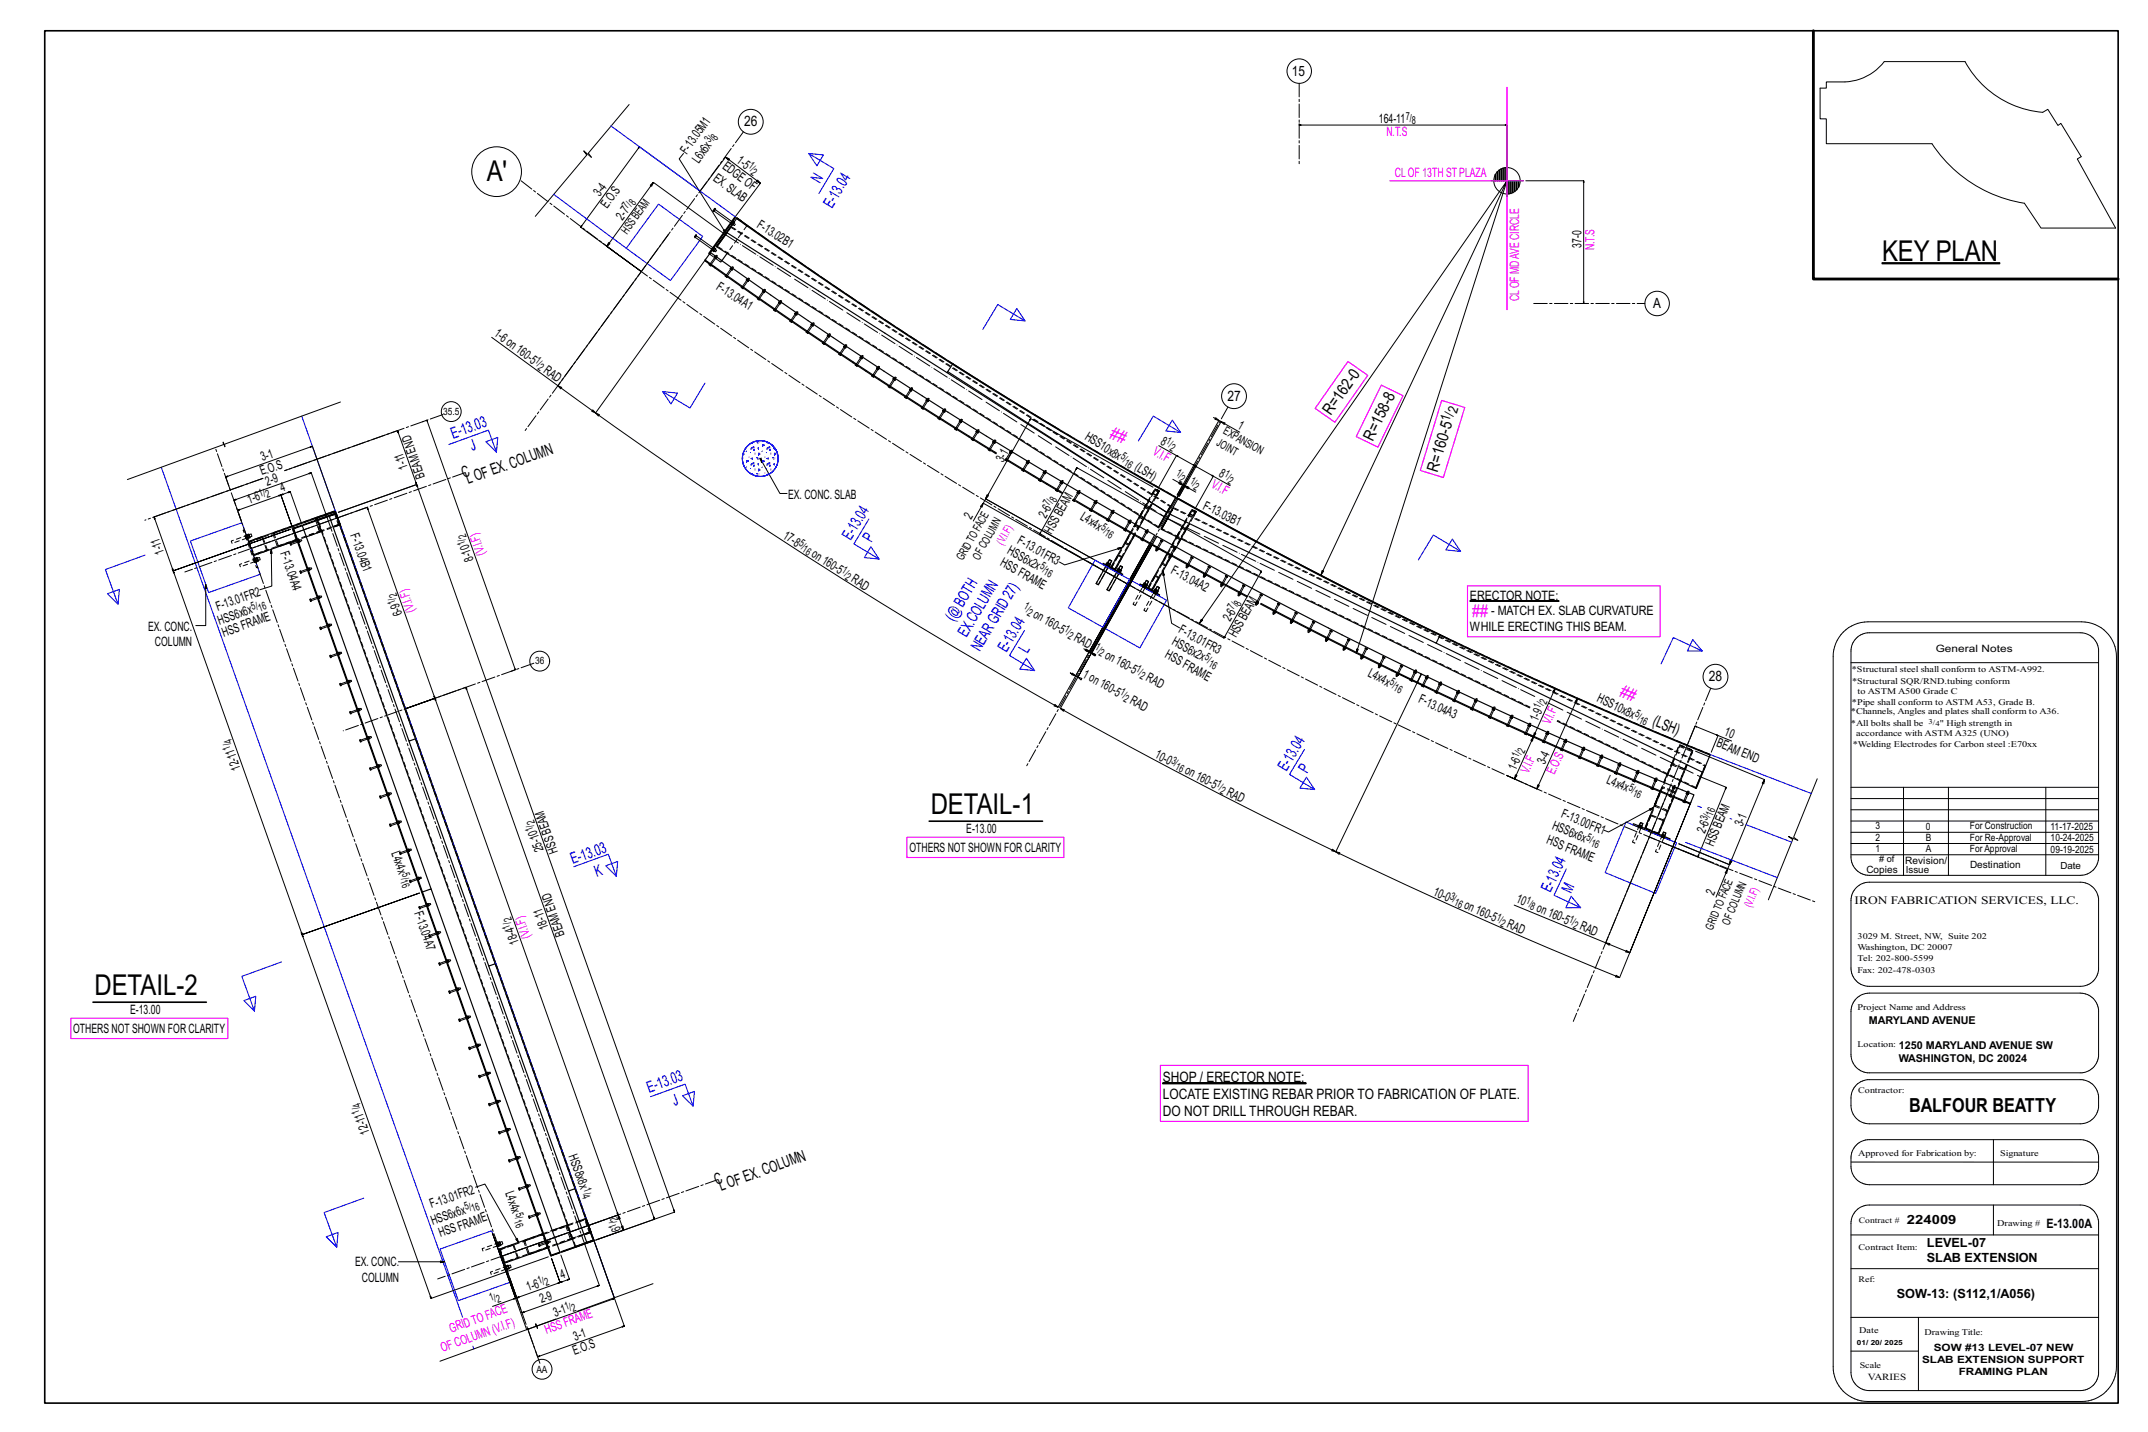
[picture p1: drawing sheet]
<svg xmlns="http://www.w3.org/2000/svg" width="914mm" height="610mm" viewBox="0 0 914 610" stroke-linecap="round" stroke-linejoin="round" font-family="sans-serif">
<defs><g id="words">
<g font-size="12.2">
<text x="207.3" y="76.9">A'</text>
<text x="801.2" y="111.2">KEY PLAN</text>
<text x="396.2" y="346.6">DETAIL-1</text>
<text x="40.2" y="423.6">DETAIL-2</text>
</g>
<text font-size="8.3" x="812.7" y="473.4">BALFOUR BEATTY</text>
<g font-size="7.3" fill="#f0f">
<text x="472.1" y="186.6" transform="rotate(22 472.1 186.6)">##</text>
<text x="626.7" y="262.5">##</text>
<text x="689.1" y="296.4" transform="rotate(22 689.1 296.4)">##</text>
</g>
<g font-size="6.9">
<text x="566.5" y="177.2" transform="rotate(-55 566.5 177.2)">R=162-0</text>
<text x="584.4" y="188.1" transform="rotate(-64 584.4 188.1)">R=158-8</text>
<text x="612" y="201.4" transform="rotate(-73 612 201.4)">R=160-5</text>
</g>
<g font-size="6.7" fill="#00f">
<text x="349.1" y="78.2" transform="rotate(-59 349.1 78.2)">N</text>
<text x="354.2" y="88.8" transform="rotate(-59 354.2 88.8)">E-13.04</text>
<text x="192.9" y="186.7" transform="rotate(-20 192.9 186.7)">E-13.03</text>
<text x="201" y="192.1" transform="rotate(-20 201 192.1)">J</text>
<text x="362.2" y="230.5" transform="rotate(-59 362.2 230.5)">E-13.04</text>
<text x="371" y="231.3" transform="rotate(-59 371 231.3)">P</text>
<text x="406.1" y="265" transform="rotate(-59 406.1 265)">(@BOTH</text>
<text x="411.5" y="271.5" transform="rotate(-59 411.5 271.5)">EX.COLUMN</text>
<text x="417.1" y="277.7" transform="rotate(-59 417.1 277.7)">NEARGRID27)</text>
<text x="428.4" y="277.9" transform="rotate(-59 428.4 277.9)">E-13.04</text>
<text x="437.4" y="278.5" transform="rotate(-59 437.4 278.5)">L</text>
<text x="547.6" y="328.6" transform="rotate(-59 547.6 328.6)">E-13.04</text>
<text x="556.4" y="329.4" transform="rotate(-59 556.4 329.4)">P</text>
<text x="243.9" y="367.9" transform="rotate(-20 243.9 367.9)">E-13.03</text>
<text x="254.1" y="373.2" transform="rotate(-20 254.1 373.2)">K</text>
<text x="660.1" y="380.2" transform="rotate(-65 660.1 380.2)">E-13.04</text>
<text x="668.8" y="380.4" transform="rotate(-65 668.8 380.4)">M</text>
<text x="276.4" y="465.2" transform="rotate(-20 276.4 465.2)">E-13.03</text>
<text x="287.1" y="471" transform="rotate(-20 287.1 471)">J</text>
</g>
<g font-size="6.7">
<text x="197.4" y="203.6" transform="rotate(-20 197.4 203.6)">C</text>
<text x="199.3" y="206.1" transform="rotate(-20 199.3 206.1)">LOFEX.COLUMN</text>
<text x="703.1" y="308.7" transform="rotate(22 703.1 308.7)">(LSH)</text>
<text x="305.1" y="504.6" transform="rotate(-20 305.1 504.6)">C</text>
<text x="306.9" y="507.1" transform="rotate(-20 306.9 507.1)">LOFEX.COLUMN</text>
</g>
<g font-size="6.1">
<text x="316.7" y="53.8">26</text>
<text x="522.5" y="170.6">27</text>
<text x="727.4" y="290.1">28</text>
<text x="495" y="460.7">SHOP / ERECTOR NOTE:</text>
<text x="495" y="468">LOCATE EXISTING REBAR PRIOR TO FABRICATION OF PLATE.</text>
<text x="495" y="475.2">DO NOT DRILL THROUGH REBAR.</text>
</g>
<g font-size="6">
<text x="550" y="32.2">15</text>
<text x="703.8" y="131.1">A</text>
</g>
<g font-size="5.9">
<text x="617" y="179.7" transform="rotate(-73 617 179.7)">1/</text>
<text x="620.2" y="176.4" transform="rotate(-73 620.2 176.4)">2</text>
</g>
<g font-size="5.5">
<text x="587" y="52.2">164-11</text>
<text x="292.4" y="66" transform="rotate(-54 292.4 66)">F-13.05M1</text>
<text x="297.5" y="69.8" transform="rotate(-54 297.5 69.8)">L6x6x</text>
<text x="307.2" y="71.3" transform="rotate(37 307.2 71.3)">EDGEOF</text>
<text x="313.3" y="69" transform="rotate(37 313.3 69)">1-5</text>
<text x="303.3" y="76.5" transform="rotate(37 303.3 76.5)">EX.SLAB</text>
<text x="255.4" y="83.9" transform="rotate(-54 255.4 83.9)">3-4</text>
<text x="258.5" y="88.9" transform="rotate(-54 258.5 88.9)">E.O.S</text>
<text x="265.1" y="94" transform="rotate(-54 265.1 94)">2-7</text>
<text x="321.8" y="96.5" transform="rotate(32 321.8 96.5)">F-13.02B1</text>
<text x="673.2" y="105.6" transform="rotate(-90 673.2 105.6)">37-0</text>
<text x="304.5" y="123" transform="rotate(32 304.5 123)">F-13.04A1</text>
<text x="210" y="142.6" transform="rotate(37 210 142.6)">1-6on160-5</text>
<text x="231.1" y="158.3" transform="rotate(37 231.1 158.3)">RAD</text>
<text x="526.5" y="182.1" transform="rotate(29 526.5 182.1)">1</text>
<text x="461.5" y="186.8" transform="rotate(32 461.5 186.8)">HSS10x8x</text>
<text x="493.8" y="188.9" transform="rotate(29 493.8 188.9)">8</text>
<text x="111.8" y="196.4" transform="rotate(-20 111.8 196.4)">3-1</text>
<text x="427" y="197.1" transform="rotate(-61 427 197.1)">3-1</text>
<text x="111.5" y="202.4" transform="rotate(-20 111.5 202.4)">E.O.S</text>
<text x="173.8" y="199.1" transform="rotate(-110 173.8 199.1)">1-1</text>
<text x="181" y="202.9" transform="rotate(-110 181 202.9)">BEAMEND</text>
<text x="482.8" y="199.7" transform="rotate(32 482.8 199.7)">(LSH)</text>
<text x="518.6" y="202.8" transform="rotate(29 518.6 202.8)">8</text>
<text x="113.7" y="206.9" transform="rotate(-20 113.7 206.9)">2-9</text>
<text x="120" y="209.5" transform="rotate(-20 120 209.5)">4</text>
<text x="106.1" y="214.4" transform="rotate(-20 106.1 214.4)">1-6</text>
<text x="335.5" y="212.4">EX. CONC. SLAB</text>
<text x="413.5" y="221.3" transform="rotate(-61 413.5 221.3)">2</text>
<text x="445.2" y="220.8" transform="rotate(-61 445.2 220.8)">2-6</text>
<text x="459.6" y="220.8" transform="rotate(32 459.6 220.8)">L4x4x</text>
<text x="511.8" y="216.5" transform="rotate(26 511.8 216.5)">F-13.03B1</text>
<text x="149" y="227.7" transform="rotate(70 149 227.7)">F-13.04B1</text>
<text x="447.7" y="227.6" transform="rotate(-61 447.7 227.6)">HS BEAM</text>
<text x="333" y="229" transform="rotate(32 333 229)">17-8</text>
<text x="432.8" y="231.1" transform="rotate(29 432.8 231.1)">F-13.01FR3</text>
<text x="70" y="235.3" transform="rotate(-110 70 235.3)">1-1</text>
<text x="119.2" y="235.6" transform="rotate(70 119.2 235.6)">F-13.04A4</text>
<text x="201.7" y="238.3" transform="rotate(-110 201.7 238.3)">8-10</text>
<text x="345.2" y="236.8" transform="rotate(32 345.2 236.8)">on160-5</text>
<text x="428.5" y="235.5" transform="rotate(29 428.5 235.5)">HSS6x2x</text>
<text x="425.5" y="240.7" transform="rotate(29 425.5 240.7)">HSSFRAME</text>
<text x="498.1" y="244.1" transform="rotate(27 498.1 244.1)">F-13.04A2</text>
<text x="362" y="247.5" transform="rotate(32 362 247.5)">RAD</text>
<text x="625.8" y="255.5">ERECTOR NOTE:</text>
<text x="92.7" y="260" transform="rotate(-20 92.7 260)">F-13.01FR2</text>
<text x="171.4" y="261.5" transform="rotate(-110 171.4 261.5)">6-9</text>
<text x="439.6" y="262.6" transform="rotate(30 439.6 262.6)">on160-5</text>
<text x="634.8" y="262">- MATCH EX. SLAB CURVATURE</text>
<text x="63.1" y="268.6">EX. CONC.</text>
<text x="93.5" y="266" transform="rotate(-20 93.5 266)">HSS6x6x</text>
<text x="501.4" y="269.2" transform="rotate(29 501.4 269.2)">F-13.01FR3</text>
<text x="523.6" y="264.9" transform="rotate(-61 523.6 264.9)">2-6</text>
<text x="625.8" y="268.5">WHILE ERECTING THIS BEAM.</text>
<text x="66" y="275.1">COLUMN</text>
<text x="95.3" y="271" transform="rotate(-20 95.3 271)">HSSFRAME</text>
<text x="456.9" y="272.5" transform="rotate(30 456.9 272.5)">RAD</text>
<text x="498.6" y="274.2" transform="rotate(29 498.6 274.2)">HSS6x2x</text>
<text x="526.2" y="271.7" transform="rotate(-61 526.2 271.7)">HS BEAM</text>
<text x="470.1" y="279.9" transform="rotate(29 470.1 279.9)">on160-5</text>
<text x="495.7" y="279.9" transform="rotate(29 495.7 279.9)">HSSFRAME</text>
<text x="582.1" y="287.8" transform="rotate(27 582.1 287.8)">L4x4x</text>
<text x="460.5" y="288.1" transform="rotate(29 460.5 288.1)">1on160-5</text>
<text x="487.6" y="289.5" transform="rotate(29 487.6 289.5)">RAD</text>
<text x="480.7" y="299.2" transform="rotate(29 480.7 299.2)">RAD</text>
<text x="603.6" y="299" transform="rotate(24 603.6 299)">F-13.04A3</text>
<text x="679.5" y="298.5" transform="rotate(26 679.5 298.5)">HSS10x8x</text>
<text x="654.5" y="307.4" transform="rotate(-66 654.5 307.4)">1-9</text>
<text x="730.4" y="317.7" transform="rotate(22 730.4 317.7)">BEAMEND</text>
<text x="733.7" y="313" transform="rotate(22 733.7 313)">10</text>
<text x="491.3" y="322.4" transform="rotate(27 491.3 322.4)">10-0</text>
<text x="102.6" y="327.3" transform="rotate(-110 102.6 327.3)">12-1</text>
<text x="504.1" y="329.1" transform="rotate(27 504.1 329.1)">on160-5</text>
<text x="645.2" y="328.1" transform="rotate(-66 645.2 328.1)">1-6</text>
<text x="657.7" y="325.7" transform="rotate(-66 657.7 325.7)">3-4</text>
<text x="683.6" y="333.3" transform="rotate(24 683.6 333.3)">L4x4x</text>
<text x="521.8" y="338.3" transform="rotate(27 521.8 338.3)">RAD</text>
<text x="664.3" y="347.9" transform="rotate(22 664.3 347.9)">F-13.00FR1</text>
<text x="660.4" y="352.9" transform="rotate(22 660.4 352.9)">HSS6x6x</text>
<text x="741.8" y="352.1" transform="rotate(-68 741.8 352.1)">3-1</text>
<text x="411.4" y="354.7">E-13.00</text>
<text x="658.1" y="358.9" transform="rotate(22 658.1 358.9)">HSSFRAME</text>
<text x="725.7" y="355" transform="rotate(-68 725.7 355)">2-6</text>
<text x="166.6" y="363.3" transform="rotate(70 166.6 363.3)">L4x4x</text>
<text x="231.5" y="361.9" transform="rotate(-110 231.5 361.9)">25-10</text>
<text x="237.6" y="362.5" transform="rotate(-110 237.6 362.5)">HSSBEAM</text>
<text x="387.1" y="362.5">OTHERS NOT SHOWN FOR CLARITY</text>
<text x="729.4" y="360.6" transform="rotate(-68 729.4 360.6)">HSSBEAM</text>
<text x="609.7" y="380.9" transform="rotate(24 609.7 380.9)">10-0</text>
<text x="729.6" y="381.5" transform="rotate(-68 729.6 381.5)">2</text>
<text x="176.2" y="388.8" transform="rotate(70 176.2 388.8)">F-13.04A7</text>
<text x="623" y="386.7" transform="rotate(24 623 386.7)">on160-5</text>
<text x="645.1" y="384.1" transform="rotate(23 645.1 384.1)">10</text>
<text x="653.8" y="387.8" transform="rotate(23 653.8 387.8)">on160-5</text>
<text x="233.6" y="395.1" transform="rotate(-110 233.6 395.1)">18-1</text>
<text x="641.2" y="394.8" transform="rotate(24 641.2 394.8)">RAD</text>
<text x="672.2" y="395.6" transform="rotate(23 672.2 395.6)">RAD</text>
<text x="221" y="401.4" transform="rotate(-110 221 401.4)">18-4</text>
<text x="240.5" y="397.9" transform="rotate(-110 240.5 397.9)">BEAMEND</text>
<text x="55.4" y="431.8">E-13.00</text>
<text x="31.2" y="439.6">OTHERS NOT SHOWN FOR CLARITY</text>
<text x="157.5" y="482.1" transform="rotate(-110 157.5 482.1)">12-1</text>
<text x="242" y="492.1" transform="rotate(70 242 492.1)">HSS8x8x</text>
<text x="215" y="507.8" transform="rotate(70 215 507.8)">L4x4x</text>
<text x="183.8" y="514.4" transform="rotate(-20 183.8 514.4)">F-13.01FR2</text>
<text x="184.2" y="521.5" transform="rotate(-20 184.2 521.5)">HSS6x6x</text>
<text x="187.6" y="526.7" transform="rotate(-20 187.6 526.7)">HSSFRAME</text>
<text x="264.4" y="523.8" transform="rotate(-110 264.4 523.8)">6</text>
<text x="871.2" y="522.9">E-13.00A</text>
<text x="151.2" y="539.1">EX. CONC.</text>
<text x="154" y="545.6">COLUMN</text>
<text x="239.1" y="544.7" transform="rotate(-20 239.1 544.7)">4</text>
<text x="224.9" y="549.7" transform="rotate(-20 224.9 549.7)">1-6</text>
<text x="230.5" y="554.9" transform="rotate(-20 230.5 554.9)">2-9</text>
<text x="236.4" y="560.7" transform="rotate(-20 236.4 560.7)">3-1</text>
<text x="244.9" y="570.9" transform="rotate(-20 244.9 570.9)">3-1</text>
<text x="244.6" y="576.8" transform="rotate(-20 244.6 576.8)">E.O.S</text>
</g>
<g font-size="5.5" fill="#f0f">
<text x="590.2" y="57.8">N.T.S</text>
<text x="593.8" y="75.2">CLOF 13TH ST PLAZA</text>
<text x="678.7" y="106.6" transform="rotate(-90 678.7 106.6)">N.T.S</text>
<text x="646.7" y="128.3" transform="rotate(-90 646.7 128.3)">CLOF MDAVE CIRCLE</text>
<text x="490.5" y="193.3" transform="rotate(29 490.5 193.3)">V.I.F</text>
<text x="515.3" y="207.3" transform="rotate(29 515.3 207.3)">V.I.F</text>
<text x="206.7" y="235.8" transform="rotate(-110 206.7 235.8)">(V.I.F)</text>
<text x="176.7" y="259.9" transform="rotate(-110 176.7 259.9)">(V.I.F)</text>
<text x="660" y="308.8" transform="rotate(-66 660 308.8)">V.I.F</text>
<text x="650.7" y="329.5" transform="rotate(-66 650.7 329.5)">V.I.F</text>
<text x="661.8" y="330" transform="rotate(-66 661.8 330)">E.O.S</text>
<text x="226" y="398.8" transform="rotate(-110 226 398.8)">(V.I.F)</text>
<text x="192" y="567.3" transform="rotate(-20 192 567.3)">GRIDTOFACE</text>
<text x="232.7" y="567.9" transform="rotate(-20 232.7 567.9)">HSSFRAME</text>
<text x="188.4" y="575.5" transform="rotate(-20 188.4 575.5)">OFCOLUMN(V.I.F)</text>
</g>
<g font-size="5.4">
<text x="811.7" y="521.2">224009</text>
<text x="820.3" y="530.8">LEVEL-07</text>
<text x="820.3" y="537.4">SLAB EXTENSION</text>
<text x="807.5" y="552.8">SOW-13: (S112,1/A056)</text>
</g>
<g font-size="4.9">
<text x="267" y="99.9" transform="rotate(-54 267 99.9)">HS BEAM</text>
<text x="520.5" y="184.5" transform="rotate(29 520.5 184.5)">EXPANSION</text>
<text x="517.6" y="189.6" transform="rotate(29 517.6 189.6)">JOINT</text>
<text x="409.9" y="239" transform="rotate(-61 409.9 239)">GRIDTOFACE</text>
<text x="416.8" y="238.7" transform="rotate(-61 416.8 238.7)">OFCOLUMN</text>
<text x="789.5" y="384.8">IRON FABRICATION SERVICES, LLC.</text>
<text x="736.2" y="394.2" transform="rotate(-68 736.2 394.2)">OFCOLUMN</text>
<text x="729.1" y="396.2" transform="rotate(-68 729.1 396.2)">GRIDTOFACE</text>
</g>
<g font-size="4.9" fill="#f0f">
<text x="427" y="232.3" transform="rotate(-61 427 232.3)">(V.I.F)</text>
<text x="745.5" y="386.6" transform="rotate(-68 745.5 386.6)">(V.I.F)</text>
</g>
<g font-size="4.7">
<text x="598.5" y="51">7/</text>
<text x="601.1" y="52.7">8</text>
<text x="305.1" y="59.9" transform="rotate(-54 305.1 59.9)">8</text>
<text x="302.2" y="61" transform="rotate(-54 302.2 61)">3/</text>
<text x="318.3" y="71.2" transform="rotate(37 318.3 71.2)">1/</text>
<text x="319.4" y="74.1" transform="rotate(37 319.4 74.1)">2</text>
<text x="267.2" y="88.9" transform="rotate(-54 267.2 88.9)">7/</text>
<text x="270.1" y="87.8" transform="rotate(-54 270.1 87.8)">8</text>
<text x="227.5" y="154.1" transform="rotate(37 227.5 154.1)">1/</text>
<text x="228.7" y="157" transform="rotate(37 228.7 157)">2</text>
<text x="496.2" y="188.8" transform="rotate(29 496.2 188.8)">1/</text>
<text x="497.7" y="191.5" transform="rotate(29 497.7 191.5)">2</text>
<text x="476.8" y="195.1" transform="rotate(32 476.8 195.1)">5/</text>
<text x="478.1" y="197.9" transform="rotate(32 478.1 197.9)">16</text>
<text x="500.4" y="202.1" transform="rotate(29 500.4 202.1)">1/</text>
<text x="521" y="202.7" transform="rotate(29 521 202.7)">1/</text>
<text x="501.8" y="204.8" transform="rotate(29 501.8 204.8)">2</text>
<text x="506.3" y="205.4" transform="rotate(29 506.3 205.4)">1/</text>
<text x="507.8" y="208.2" transform="rotate(29 507.8 208.2)">2</text>
<text x="522.5" y="205.4" transform="rotate(29 522.5 205.4)">2</text>
<text x="110.7" y="211.5" transform="rotate(-20 110.7 211.5)">1/</text>
<text x="113.7" y="212.2" transform="rotate(-20 113.7 212.2)">2</text>
<text x="446.7" y="215.5" transform="rotate(-61 446.7 215.5)">7/</text>
<text x="449.4" y="214.1" transform="rotate(-61 449.4 214.1)">8</text>
<text x="468.5" y="225.1" transform="rotate(32 468.5 225.1)">5/</text>
<text x="469.8" y="227.9" transform="rotate(32 469.8 227.9)">16</text>
<text x="198.1" y="231.8" transform="rotate(-110 198.1 231.8)">1/</text>
<text x="198.8" y="228.8" transform="rotate(-110 198.8 228.8)">2</text>
<text x="339.9" y="231.9" transform="rotate(32 339.9 231.9)">5/</text>
<text x="341.2" y="234.7" transform="rotate(32 341.2 234.7)">16</text>
<text x="358.2" y="243.5" transform="rotate(32 358.2 243.5)">1/</text>
<text x="442.5" y="241.8" transform="rotate(29 442.5 241.8)">5/</text>
<text x="444" y="244.6" transform="rotate(29 444 244.6)">16</text>
<text x="359.5" y="246.3" transform="rotate(32 359.5 246.3)">2</text>
<text x="168.5" y="256.9" transform="rotate(-110 168.5 256.9)">1/</text>
<text x="169.1" y="253.9" transform="rotate(-110 169.1 253.9)">2</text>
<text x="107.5" y="259.6" transform="rotate(-20 107.5 259.6)">5/</text>
<text x="110.6" y="260.3" transform="rotate(-20 110.6 260.3)">16</text>
<text x="435.5" y="258.9" transform="rotate(30 435.5 258.9)">1/</text>
<text x="437" y="261.6" transform="rotate(30 437 261.6)">2</text>
<text x="525.2" y="259.7" transform="rotate(-61 525.2 259.7)">7/</text>
<text x="527.9" y="258.2" transform="rotate(-61 527.9 258.2)">8</text>
<text x="452.8" y="268.8" transform="rotate(30 452.8 268.8)">1/</text>
<text x="454.3" y="271.5" transform="rotate(30 454.3 271.5)">2</text>
<text x="465.9" y="276.3" transform="rotate(29 465.9 276.3)">1/</text>
<text x="467.4" y="279" transform="rotate(29 467.4 279)">2</text>
<text x="512.6" y="280.6" transform="rotate(29 512.6 280.6)">5/</text>
<text x="483.4" y="285.8" transform="rotate(29 483.4 285.8)">1/</text>
<text x="514.1" y="283.3" transform="rotate(29 514.1 283.3)">16</text>
<text x="484.9" y="288.5" transform="rotate(29 484.9 288.5)">2</text>
<text x="591.4" y="291.2" transform="rotate(27 591.4 291.2)">5/</text>
<text x="592.9" y="293.9" transform="rotate(27 592.9 293.9)">16</text>
<text x="476.6" y="295.5" transform="rotate(29 476.6 295.5)">1/</text>
<text x="478" y="298.2" transform="rotate(29 478 298.2)">2</text>
<text x="655.6" y="302" transform="rotate(-66 655.6 302)">1/</text>
<text x="658.1" y="300.3" transform="rotate(-66 658.1 300.3)">2</text>
<text x="695.8" y="305" transform="rotate(26 695.8 305)">5/</text>
<text x="697.4" y="307.6" transform="rotate(26 697.4 307.6)">16</text>
<text x="98.4" y="316.9" transform="rotate(-110 98.4 316.9)">/4</text>
<text x="646.3" y="322.7" transform="rotate(-66 646.3 322.7)">1/</text>
<text x="648.9" y="321" transform="rotate(-66 648.9 321)">2</text>
<text x="498.4" y="324.7" transform="rotate(27 498.4 324.7)">3/</text>
<text x="499.9" y="327.4" transform="rotate(27 499.9 327.4)">16</text>
<text x="517.6" y="334.7" transform="rotate(27 517.6 334.7)">1/</text>
<text x="519.2" y="337.4" transform="rotate(27 519.2 337.4)">2</text>
<text x="693.1" y="336.1" transform="rotate(24 693.1 336.1)">5/</text>
<text x="694.8" y="338.7" transform="rotate(24 694.8 338.7)">16</text>
<text x="729.1" y="347.8" transform="rotate(-68 729.1 347.8)">16</text>
<text x="227.2" y="353.4" transform="rotate(-110 227.2 353.4)">1/</text>
<text x="227.9" y="350.4" transform="rotate(-110 227.9 350.4)">2</text>
<text x="726.5" y="349.6" transform="rotate(-68 726.5 349.6)">3/</text>
<text x="675.1" y="357.5" transform="rotate(22 675.1 357.5)">5/</text>
<text x="676.9" y="360" transform="rotate(22 676.9 360)">16</text>
<text x="170.3" y="375.1" transform="rotate(70 170.3 375.1)">16</text>
<text x="171" y="372.1" transform="rotate(70 171 372.1)">5/</text>
<text x="617" y="382.7" transform="rotate(24 617 382.7)">3/</text>
<text x="618.7" y="385.3" transform="rotate(24 618.7 385.3)">16</text>
<text x="649.4" y="384.5" transform="rotate(23 649.4 384.5)">1/</text>
<text x="651.1" y="387.1" transform="rotate(23 651.1 387.1)">8</text>
<text x="217.4" y="394.9" transform="rotate(-110 217.4 394.9)">1/</text>
<text x="218.1" y="391.8" transform="rotate(-110 218.1 391.8)">2</text>
<text x="636.8" y="391.5" transform="rotate(24 636.8 391.5)">1/</text>
<text x="638.5" y="394.1" transform="rotate(24 638.5 394.1)">2</text>
<text x="667.7" y="392.3" transform="rotate(23 667.7 392.3)">1/</text>
<text x="669.5" y="394.9" transform="rotate(23 669.5 394.9)">2</text>
<text x="153.3" y="471.7" transform="rotate(-110 153.3 471.7)">/4</text>
<text x="247.7" y="509.2" transform="rotate(70 247.7 509.2)">4</text>
<text x="248.4" y="506.2" transform="rotate(70 248.4 506.2)">1/</text>
<text x="198.3" y="515.2" transform="rotate(-20 198.3 515.2)">5/</text>
<text x="201.3" y="515.9" transform="rotate(-20 201.3 515.9)">16</text>
<text x="218.8" y="519.7" transform="rotate(70 218.8 519.7)">16</text>
<text x="219.5" y="516.7" transform="rotate(70 219.5 516.7)">5/</text>
<text x="263.2" y="519.3" transform="rotate(-110 263.2 519.3)">2</text>
<text x="262.6" y="522.3" transform="rotate(-110 262.6 522.3)">1/</text>
<text x="229.5" y="546.8" transform="rotate(-20 229.5 546.8)">1/</text>
<text x="232.5" y="547.4" transform="rotate(-20 232.5 547.4)">2</text>
<text x="208.9" y="554" transform="rotate(-20 208.9 554)">1/</text>
<text x="211.9" y="554.7" transform="rotate(-20 211.9 554.7)">2</text>
<text x="241" y="557.7" transform="rotate(-20 241 557.7)">1/</text>
<text x="244" y="558.4" transform="rotate(-20 244 558.4)">2</text>
</g>
<g font-size="4.6">
<text x="795.6" y="436">MARYLAND AVENUE</text>
<text x="808.3" y="446.4">1250 MARYLAND AVENUE SW</text>
<text x="808.3" y="452">WASHINGTON, DC 20024</text>
</g>
<g font-size="4.3">
<text x="188.6" y="176.6">35.5</text>
<text x="824.1" y="277.6">General Notes</text>
<text x="227.8" y="282.8">36</text>
<text x="798.4" y="353.1">3</text>
<text x="819.8" y="353.1">0</text>
<text x="838.6" y="353.1">For Construction</text>
<text x="873" y="353.4">11-17-2025</text>
<text x="798.4" y="357.8">2</text>
<text x="819.8" y="357.9">B</text>
<text x="838.6" y="357.8">For Re-Approval</text>
<text x="873" y="358.2">10-24-2025</text>
<text x="798.4" y="362.6">1</text>
<text x="819.8" y="362.6">A</text>
<text x="838.6" y="362.6">For Approval</text>
<text x="873" y="362.9">09-19-2025</text>
<text x="794.5" y="371.5">Copies</text>
<text x="811.1" y="367.7">Revision/</text>
<text x="838.6" y="369.7">Destination</text>
<text x="823.2" y="575.1">SOW #13 LEVEL-07 NEW</text>
<text x="818.2" y="580.3">SLAB EXTENSION SUPPORT</text>
<text x="228.4" y="584.3">AA</text>
<text x="833.8" y="585.5">FRAMING PLAN</text>
</g>
<g font-size="4.2">
<text x="811.3" y="371.4">Issue</text>
<text x="877.1" y="369.8">Date</text>
</g>
<text font-size="4" x="795.1" y="587.5">VARIES</text>
<text font-size="3.9" x="799.9" y="367.1"># of</text>
<g font-size="3.7">
<text x="788.4" y="286.2">*Structural steel shall conform to ASTM-A992.</text>
<text x="788.4" y="291.2">*Structural SQR/RND.tubing conform</text>
<text x="790.7" y="295.5">to ASTM A500 Grade C</text>
<text x="787.9" y="304.1">*Channels, Angles and plates shall conform to A36.</text>
<text x="788.4" y="300.2">*Pipe shall conform to ASTM A53, Grade B.</text>
<text x="788" y="308.9">*All bolts shall be</text>
<text x="825.7" y="308.9">&quot; High strength in</text>
<text x="790.2" y="313.2">accordance with ASTM A325 (UNO)</text>
<text x="788.8" y="318">*Welding Electrodes for Carbon steel :E70xx</text>
<text x="790.8" y="399.9">3029 M. Street, NW, Suite 202</text>
<text x="790.7" y="404.6">Washington, DC 20007</text>
<text x="790.7" y="409">Tel: 202-800-5599</text>
<text x="790.7" y="414.2">Fax: 202-478-0303</text>
<text x="790.7" y="430">Project Name and Address</text>
<text x="790.8" y="445.6">Location:</text>
<text x="791" y="465.3">Contractor:</text>
<text x="791" y="491.9">Approved for Fabrication by:</text>
<text x="851.5" y="492">Signature</text>
<text x="850.2" y="522">Drawing #</text>
<text x="791.2" y="532.3">Contract Item:</text>
<text x="791.5" y="567.4">Date</text>
<text x="819.3" y="568.1">Drawing Title:</text>
<text x="791.7" y="582.1">Scale</text>
</g>
<text font-size="3.6" x="791.2" y="545.9">Ref:</text>
<text font-size="3.5" x="791.3" y="520.8">Contract #</text>
<g font-size="3.2">
<text x="821" y="308">3/</text>
<text x="823.9" y="309.1">4</text>
</g>
<text font-size="3" x="790.5" y="572.4">01/ 20/ 2025</text>
</g></defs>
<path d="M801.2 111.8h50.1v.5h-50.1zM625.8 255.8l37.9 .2z" fill="#000" stroke="#000" stroke-width=".5"/>
<path d="M495 461h60.9v.3h-60.9z" fill="#000" stroke="#000" stroke-width=".7"/>
<g fill="none" stroke="#000" stroke-width=".43">
<path d="M777.5 34.9h7.9a22.3 22.3 0 0 0 16.7-8.7h34.4a41.6 41.6 0 0 0 33.1 21.6l2.2-1.3 4.3 6.9 1.2-.9 8.7 14.2-1.7 1 16.3 29.4h-31.7l-7.1-10.6a58 58 0 0 1-39.4-25.3h-44.9v-10.6h-2.7v-13.1h2.7zM267.8 44.5l-17.3 20.7 1.2 1.7-3.2-2.7 1.3 1.8-21.9 26.1M553.1 52.6v.6l.7 .2v-.3l-.7 .1h88.4l-.7 .2v-.3l.7 .1v23.8l-64.2 201 .2-1.7 .7 .2-.9 1.5M291 65.3l-1.9 2.3 20 31.9-1.2-1.3 .6-.4 .6 1.7M634.6 77h13.9M641.5 70v13.9M649.5 77h24.7v52.2M284.6 99.8l-47.1 64.4-28.2-20.6M298 81.4l-25.8-18.9-25 34.2 .3-.6 .2 .2-.5 .4 25.8 18.9-14.7-10.7 1.4-1.2-.7-.4-.7 1.6 19.9-27.3-.8 1.7-.6-.5 1.4-1.2 30.4 22.2M298.1 81.3l10.8-14.4 1.2 1.3 .4-.6-1.6-.7 14.8 11.1-1.6-.7 .4-.6 1.2 1.3-10.7 14.3M303.6 89.6l.4 .3-.2 .3-.4-.3zM304.1 88.9l.4 .3-.5 .7 7 5"/>
<path d="M304.5 89.2l.2-.3-.4-.3-.7 1M304.5 89.2l7 5M311.3 95.5l.3 .3M311.5 95.2l.3 .2M311.9 94.6l.4 .2M312 94.1l-.8 1.4zM312.1 94.3l.4 .2M297.9 102.4l5.1 3.7M298.3 101.7l5.2 3.7M300 111l-46.5 64.8zM301.9 112.4l.3 .1-.2 .3zM302 112.8l.4 .3"/>
<path d="M302.2 112.5l.4 .7v-.4M303.5 106.4l.6 .4-.2 .3-.7-.4M304 105.3l-.8 1.4zM304 109.4l.3-.4 .3 .2-.3 .4M304.1 109.4l.7 .8zM304.1 105.5l1 1.1-.5 .6-.5-.4 .4-.6-.6-.4M304.2 109.7l-1.8 2.5M304.6 110l-1.8 2.6M304.7 109.9l.3-.4-.4-.3 .3-.6 .5 .3-.5 1.1M308.8 117.2v.4zM308.8 117.6l.4 .4M309 117.4l.5 .7-.1-.4"/>
<path d="M309 117.4h.1M310.9 114.3l.7 .7zM310.9 114.3l.3-.4 .2 .1-.3 .4M311 114.6l-1.8 2.5M311.4 114.9l-1.8 2.5M311.5 114.7l.3-.4-.4-.3 .4-.5 .4 .3-.5 1.1M317.7 119.1l.3-.4 .2 .1-.3 .5M317.7 119.1l.8 .8zM317.8 119.4l-1.7 2.5M318.3 119.7l-1.8 2.6M318.4 119.6l.3-.5-.5-.3 .4-.5 .4 .3-.4 1.1M315.6 122.1l.1 .4z"/>
<path d="M315.7 122.5l.4 .3M315.9 122.2l.4 .7v-.4M322.5 126.9v.4zM322.5 127.3l.5 .3M322.7 127l.5 .7v-.4M324.6 123.9l.3-.4 .2 .1-.3 .4M324.6 123.9l.7 .7zM324.7 124.2l-1.8 2.5M325.1 124.5l-1.7 2.5M325.2 124.4l.3-.5-.4-.3 .4-.5 .4 .3-.5 1.1M329.4 131.6v.5zM329.4 132.1l.5 .3"/>
<path d="M329.6 131.8l.5 .7v-.4M331.5 128.7l.7 .7zM331.5 128.7l.2-.5 .3 .2-.3 .4M331.6 129l-1.8 2.5M332 129.3l-1.8 2.5M332.1 129.1l.3-.4-.4-.3 .3-.5 .5 .3-.5 1.1M336.3 136.4l.1 .4zM336.4 136.8l.4 .3M336.5 136.5l.5 .8v-.5M338.3 133.4l.3-.4 .3 .1-.3 .5M338.4 133.4l.7 .7zM338.5 133.7l-1.8 2.6"/>
<path d="M338.9 134l-1.7 2.6M339 133.9l.3-.5-.4-.3 .3-.5 .5 .3-.5 1.1M345.3 138.1l.3-.4 .2 .1-.3 .5M345.3 138.1l.8 .8zM345.4 138.4l-1.7 2.6M345.8 138.7l-1.7 2.6M345.9 138.6l.3-.4-.4-.3 .3-.6 .5 .3-.4 1.1M674 128.5h.3l-.1 .7zM343.2 141.1l.1 .4zM343.3 141.5l.4 .3M343.5 141.3l.4 .7v-.4M350.2 145.8v.4z"/>
<path d="M350.2 146.2l.5 .3M350.4 145.9l.5 .8 .2-.3-.2-.2M352.2 142.8l.8 .7zM352.2 142.8l.3-.4 .2 .1-.3 .5M352.3 143.1l-1.7 2.6M352.8 143.4l-1.8 2.6M352.9 143.3l.3-.5-.5-.3 .4-.5 .4 .3-.4 1.1M357.2 150.5v.4zM357.2 150.9l.4 .3M357.4 150.6l.5 .7 .2-.2-.3-.2M359.2 147.5l.8 .7zM359.2 147.5l.3-.5 .2 .2-.3 .4"/>
<path d="M359.3 147.8l-1.7 2.5M359.7 148l-1.7 2.6M359.8 147.9l.3-.4-.4-.3 .3-.5 .5 .3-.4 1.1M364.2 155.1v.4zM364.2 155.5l.4 .3M364.4 155.3l.5 .7-.1-.5M366.1 152.1l.3-.4 .2 .1-.2 .4M366.1 152.1l.8 .7zM366.3 152.4l-1.7 2.6M366.7 152.7l-1.7 2.6M366.8 152.5l.3-.4-.5-.3 .4-.5 .4 .3-.4 1.1M371.2 159.7v.4z"/>
<path d="M371.4 159.9l.5 .7v-.4M373.2 156.7l.8 .7zM373.2 156.7l.2-.4 .3 .1-.3 .4M373.3 157l-1.7 2.6M373.7 157.3l-1.7 2.6M373.8 157.1l.3-.4-.4-.3 .3-.5 .5 .3-.4 1.1M144.9 171.1l-49.3 18 .1 1.1-.7-2 .1 1.1-40.9 14.9M179.9 179.5l1.8-.6 .2 .3-.2-.3 37.7 106.2-.1-.3 .1 .3-1.8 .7M237.5 164.2l1.6 .7-.4 .6zM237.5 164.2l24 17.3 26.5 18.5 26.9 18.2 27.2 17.7 27.4 17.3 24.9 15.3 27.9 16.5 28.1 16.1 39.1-69.6M252.3 174.5l1.2 1.3-1.6-.7zM253.5 175.8l1.7 .7-.5 .6z"/>
<path d="M371.2 160.1l.5 .3M378.2 164.3v.4zM378.2 164.7l.5 .3M378.4 164.4l.5 .8v-.5M380.2 161.3l.2-.5 .3 .2-.3 .4M380.2 161.3l.8 .7zM380.3 161.5l-1.7 2.7M380.8 161.8l-1.7 2.7M380.8 161.7l.3-.4-.4-.3 .3-.6 .5 .3-.4 1.1M385.2 168.8l.1 .5zM385.3 169.3l.4 .2M385.5 169l.5 .7-.1-.4"/>
<path d="M387.2 165.8l.8 .7zM387.2 165.8l.3-.4 .2 .1-.3 .4M387.3 166.1l-1.7 2.6M387.8 166.4l-1.7 2.6M387.9 166.2l.2-.4-.4-.3 .3-.5 .5 .3-.4 1.1M392.3 173.4l.2 .1-.2 .3zM392.3 173.8l.5 .3M392.5 173.5l.5 .7v-.4M394.2 170.3l.8 .7zM394.2 170.3l.3-.4 .2 .1-.2 .5M394.4 170.6l-1.7 2.6M394.8 170.9l-1.7 2.6"/>
<path d="M394.9 170.7l.3-.4-.5-.3 .4-.5 .4 .3-.4 1.1M399.4 177.8l.2 .2-.2 .3zM399.4 178.3l.5 .2M399.6 178l.5 .7 .2-.3-.2-.1M401.3 174.8l.3-.4 .2 .1-.3 .4M401.3 174.8l.8 .7zM401.4 175.1l-1.6 2.6M401.9 175.4l-1.7 2.6M402 175.2l.3-.4-.5-.3 .4-.5 .4 .2-.4 1.2M408.4 179.2l.8 .7zM408.4 179.2l.3-.4 .2 .1-.3 .5M408.5 179.5l-1.6 2.7"/>
<path d="M409 179.8l-1.7 2.7M409.1 179.7l.2-.5-.4-.3 .3-.5 .5 .3-.4 1.1M516.6 177.7l3.2 1.8M517.5 177.8l1.4 1.2-1.7-.5zM518.9 179l-17.8 31.7 2.4-4.3-4.2-2.4M519.8 179.5l1.7 .5-.4 .7zM323.6 195.2l.6 1.7 .6-.4-1.2-1.3 8.4 14.9h3.1M323.6 195.2l-.5 .1M324.2 195.1l-.6 .1M406.5 182.3v.4zM406.5 182.7l.5 .3M406.7 182.4l.5 .7v-.4"/>
<path d="M413.6 186.7l.1 .5zM413.7 187.2l.4 .2M413.8 186.9l.5 .7v-.4M415.5 183.7l.3-.5 .2 .2-.3 .4M415.5 183.7l.8 .7zM415.7 183.9l-1.7 2.7M416.1 184.2l-1.6 2.7M416.2 184.1l.3-.4-.5-.3 .3-.6 .5 .3-.4 1.1M420.7 191.1l.1 .5zM420.8 191.6l.4 .2M421 191.3l.5 .7-.1-.4M422.6 188.1l.3-.5 .2 .2-.2 .4"/>
<path d="M422.6 188.1l.8 .7zM422.8 188.3l-1.7 2.7M423.2 188.6l-1.6 2.7M423.3 188.5l.3-.5-.5-.2 .4-.6 .4 .3-.4 1.1M427.9 195.5v.4zM427.9 195.9l.5 .3M428.1 195.6l.5 .7v-.4M428.1 195.6v.1M429.8 192.4l.8 .7zM429.8 192.4l.2-.4 .3 .1-.3 .5M429.9 192.7l-1.6 2.7M430.4 193l-1.7 2.6"/>
<path d="M430.5 192.8l.2-.4-.4-.3 .3-.5 .5 .3-.4 1.1M435.1 199.9v.4zM435.3 200l.5 .7v-.4M436.9 196.8l.3-.5 .2 .2-.2 .4M436.9 196.8l.9 .6zM437.1 197l-1.6 2.7M437.5 197.3l-1.6 2.7M437.6 197.2l.3-.5-.5-.2 .4-.6 .4 .3-.4 1.1M493.3 189.7l7.5 4.2-7.7 13.8M500.8 193.9l.7 .2-.1 .3zM500.8 193.9l7.9 4.4-.7-.2 .1-.2 .6 .4-7.9 14.1 7.9-14.1 7.8 4.4M527.8 184l-8-4.5-17.8 31.7 2.5-4.3 4.6 2.6"/>
<path d="M98 208.6l-1.9-5.5 .9-.2-.2-.3-.7 .5 36.9-13.1-.8 .4-.1-.3 .9-.1 9.4 26.4M111.9 203.6l-46.3 16.5 .1 .8 .4-.1-.5-.7 8.1 22.9-.4-.8 .3-.1 .1 .9 49.9-17.7-49.9 17.7 54.9 154.9-.4-.8 .3-.1 .1 .9 49.9-17.7-49.9 17.7 54.9 154.8-.4-.7 .3-.2 .1 .9 49.9-17.7M121.2 200.4l48-17.1 .2 .9 .3-.1-.5-.8 8.2 23-.5-.8 .4-.1 .1 .9-33.3 11.8 33.3-11.8 .1 .8 .3-.1-.4-.7 109.8 309.7-.5-.8 .4-.1 .1 .9-33.3 11.8 24.7-8.8-.1-.9-.4 .2 .5 .7-80.3-226.4 .5 .8-.4 .1-.1-.9-25.7 9.1M138.7 218.8l-6.2-17.5-32.9 11.6 .8-.4 .1 .3-.9 .1 3.2 9M418.6 214.2l-.6 1.7-.6-.3zM419.6 212.4l45.6 25.5M420.1 210.7l.7 .3-1.2 1.4zM420.9 210.1l-2.3 4.1M435.1 200.3l.5 .2M435.8 200.3h.1M442.3 204.2v.4zM442.3 204.6l.5 .3"/>
<path d="M442.5 204.3l.5 .7v-.4M443 204.6h.1M444.1 201.1l.3-.5 .2 .2-.3 .4M444.1 201.1l.8 .7zM444.3 201.3l-1.6 2.7M444.7 201.6l-1.6 2.7M444.8 201.5l.3-.5-.5-.2 .3-.6 .5 .3-.4 1.1M449.5 208.4v.5zM449.5 208.9l.5 .2M449.7 208.6l.5 .7v-.4M451.3 205.3l.8 .7zM451.3 205.3l.3-.4 .2 .1-.3 .5"/>
<path d="M451.5 205.6l-1.6 2.7M451.9 205.9l-1.6 2.7M452 205.8l.3-.5-.5-.3 .3-.5 .5 .3-.4 1.1M456.7 212.7l.1 .4zM456.8 213.1l.4 .3M456.9 212.8l.6 .7-.1-.4M458.5 209.6l.3-.4 .2 .1-.2 .4M458.5 209.6l.9 .7zM458.7 209.9l-1.6 2.7M459.1 210.1l-1.5 2.7M459.2 210l.3-.4-.5-.3 .3-.6 .5 .3-.3 1.1M463.9 216.9l.1 .5z"/>
<path d="M464 217.4l.5 .2M464.2 217.1l.5 .7-.1-.5M465.8 213.8l.8 .7zM465.8 213.8l.2-.4 .2 .1-.2 .4M465.9 214.1l-1.6 2.7M466.4 214.4l-1.6 2.6M466.5 214.2l.2-.4-.5-.3 .4-.6 .4 .3-.3 1.1M473 218l.8 .7zM473 218l.3-.4 .2 .1-.3 .4M473.2 218.3l-1.6 2.7M473.6 218.5l-1.5 2.7M473.7 218.4l.3-.5-.5-.2 .3-.6 .5 .3-.4 1.1"/>
<path d="M490.8 207.4l-52-29.2-.5 .5 .2 .2 .3-.7-19.2 34.2 .2-.7 .3 .1-.5 .6 48.9 27.3M501.7 205.4l2.3 1.3-1.4-1.2-.3 .6 1.7 .6-2.9 5.1 2.9-5.1 .5 .2M502.2 205.2l1.3 1.2-1.7-.5zM503.5 206.4l2.8 1.6M504 206.7l1.7 .5-.4 .7zM504.5 206.9l1.7 .6-.4 .6zM516 202.2l.5 .5-.7-.2zM523.7 206.8l-7.2-4.1-7.7 13.8M102.6 221.5l-1.5-4.2 18.5-6.6-.8 .5-.1-.4 .9-.1 4.7 13.3-4.7-13.3 4-1.4-.8 .5-.1-.4 .9-.1 4.7 13.3M107.2 233.4l49.1-17.4 28.8 81.3-.4-.8 .3-.1 .1 .9-12.5 4.4 12.5-4.4 .2 .9 .3-.2-.5-.7 78 219.9-.4-.8 .3-.1 .1 .9-49.1 17.4M115.5 233.8l-.4 1.8h.8l-.4-1.8 .2 15.7-5.1 1.6M126.5 230.3l-2.7 1 .2 .5-.4 .1"/>
<path d="M126.7 230.8l-2.7 1-.3 .4-.3-1 .3-.2-.2 .4M126.7 230l.6 .9zM126.9 229.9l.5-.2 .1 .3-.5 .2M127.2 230.7l.5-.2-.2-.5 .8-.3 .1 .5-1.1 .7M471.2 221.1l.1 .4zM471.3 221.5l.4 .3M471.4 221.3l.6 .6-.1-.4M477.6 233.1l-1.7 .1 .2 .8 1.5-.9-24.4 7.4-2.2-1.2M478.5 225.3v.4zM478.5 225.7l.5 .3M478.7 225.4l.5 .7v-.4M480.3 222.2l.2-.5 .3 .1-.3 .5"/>
<path d="M480.3 222.2l.8 .6zM480.4 222.4l-1.5 2.7M480.9 222.7l-1.6 2.7M481 222.6l.2-.5-.4-.3 .3-.5 .4 .3-.3 1.1M485.8 229.4v.4zM485.8 229.8l.5 .3M486 229.6l.6 .6-.1-.4M487.6 226.3l.8 .6zM487.6 226.3l.2-.5 .2 .2-.2 .4M487.7 226.6l-1.5 2.7M488.2 226.8l-1.6 2.7M488.2 226.7l.3-.5-.5-.2 .4-.6 .4 .3-.3 1.1"/>
<path d="M489.9 231.8l-25.6 46-1.7-.5 .3-.7 1.4 1.2M490.2 231.3l-26.1 46.4 1.7 .6-.3 .6-1.4-1.2 2.3 1.3M490.4 232l-25.6 46.1 1.7 .5-.4 .7-1.3-1.2-2.8-1.6 2.3 1.3M492.2 233.2l-.3 1.2 .5 .2 .3-.5M492.3 233.1l.9 .7zM492.5 233.4l-.3 .4 .7 .4 .3-.4M492.6 233.2h.1M492.7 232.9l1.5-2.7 .5 .3-1.5 2.7M492.9 233.6l-.2 .5M494.2 229.8v.4zM494.4 229.9l.5 .7v-.4M495.9 220.1l-37.4-21-16 28.5 .2-.7 .2 .1-.4 .6 37.4 21-61.3-34.4-4.3 7.6"/>
<path d="M496.8 220.6l40.2 22.6-16 28.4 .2-.6 .3 .1-.5 .5-40.2-22.5M497.8 236.3l1 .4-1-.4-.3 1.2 .4 .2 .6-1M498 236.5l-.2 .4 .7 .4 .2-.4M498.3 236l1.5-2.7 .4 .3-1.5 2.7M498.6 236.6h.1M499.7 232.9l.1 .4zM499.9 233l.6 .7-.1-.4M507 236.9l.1 .5-.2-.2zM507.3 237.1l.5 .6-.1-.4M87.6 248.7l-.4 1.8h.8l-.4-1.8v17.6h-4.3M127.7 243.4l.2-.4-.3 .1 .4 1 .2-.3M130.8 242.3l-2.8 1 .2 .5-.3 .1"/>
<path d="M130.9 242.8l-2.7 1M131 241.9l.5 1zM131.1 241.9l.5-.2 .1 .3-.5 .1M131.4 242.6l.5-.1-.2-.5 .8-.3 .2 .5-1.2 .7M132 255.3l.2-.3-.3 .1 .3 1 .2-.4M135 254.3l-2.7 .9 .1 .5-.3 .1M135.2 254.8l-2.8 .9M135.2 253.9l.5 .9zM135.4 253.8l.5-.1 .1 .2-.5 .2M135.7 254.6l.4-.2-.1-.5 .8-.3 .1 .5-1.2 .7M495.1 243.1l-.1 1.8 .7-.1-.6-1.7 3.7 22.2 3.3 2M505.1 241l.5 .2-.3 .6-.5-.3z"/>
<path d="M505.1 240.4l1 .5M505.4 240.5l-.3 .5-.2-.2 .2-.4 1 .5-.3 .5-.2-.2 .2-.4M505.6 240.1l1.5-2.7 .5 .2-1.5 2.7M505.9 240.6h.1M512.5 244.4l-.3 1.2 .4 .2 .6-1M512.6 244.3l.8 .6zM512.7 244.5l-.2 .5 .7 .4 .2-.5M512.8 244.4h.1M513 244.1l1.4-2.7 .5 .2-1.5 2.8M514.4 241v.4zM514.6 241.1l.6 .7-.1-.5M519.9 249l.4 .2-.3 .6-.4-.2z"/>
<path d="M519.9 248.4l-.3 .5 .3 .1 .2-.5M519.9 248.3l.9 .6zM520.2 248.4h.1M520.6 248.8l-.3 .4 .3 .2 .2-.5M520.6 248.6h.1M521.7 244.9l.1 .5zM521.8 245.4l.5 .2M521.8 245.4l-1.5 2.7M522 245.1l.5 .6-.1-.4M522.3 245.6l-1.5 2.7M527.2 252.4l-.3 1.1 .5 .3 .6-1.1M527.3 252.2l.9 .7z"/>
<path d="M527.5 252.5l-.3 .4 .7 .4 .3-.4M527.7 252.1l1.5-2.8 .5 .3-1.5 2.7M529.1 248.9l.1 .4zM529.3 249l.6 .7-.1-.4M534.7 256.3l1 .4-1-.4-.3 .5 .3 .1 .2-.5M535.1 256l1.5-2.8 .5 .3-1.5 2.8M535.4 256.7l-.6 1-.4-.2 .3-.6 .7 .4 .2-.5M535.4 256.5h.1M536.5 252.8l.1 .4zM536.7 252.9l.6 .7-.1-.4M542.6 259.9l1.4-2.8 .5 .3-1.5 2.7M543.9 256.7l.1 .4z"/>
<path d="M544.1 256.8l.6 .7-.1-.4M562.4 244.6l1.1-1.4-.7-.3-.4 1.7 79.1-167.6-130.8 188.3 .6-1.7 .7 .5-1.3 1.2M136.2 267.3l.2-.3-.3 .1 .4 1 .2-.4M139.3 266.2l-2.8 1 .2 .5-.3 .1M139.4 266.7l-2.7 1M139.5 265.9l.5 .9zM139.6 265.8l.5-.2 .1 .3-.5 .2M139.9 266.6l.5-.2-.2-.5 .8-.3 .2 .5-1.2 .7M143.5 278.2l-2.7 1 .1 .5-.3 .1M143.7 278.7l-2.8 1-.2 .3-.4-1 .4-.1-.3 .4M143.7 277.8l.5 1zM143.9 277.8l.5-.2v.3l-.4 .1"/>
<path d="M144.1 278.5l.5-.1-.2-.5 .8-.3 .2 .5-1.2 .7M461.4 276.2l2.3 1.3 25.8-46-31.6 56.2-1.7-.5 .4-.6 1.3 1.1M462.3 276.3l1.4 1.2-1.8-.6zM463.7 277.5l.4 .2M464.3 277.8l.5 .3M542.1 260.2l1 .4-1-.4-.3 .5 .3 .1 .2-.5M542.8 260.6l-.5 1-.5-.2 .3-.6 .7 .4 .2-.5M542.9 260.4h.1M549.5 264.1l-.2 .4 .2 .2 .3-.5M549.6 263.9l.9 .7zM550 263.8l1.4-2.8 .5 .2-1.4 2.8M550.2 264.4l-.5 1.1-.5-.3 .3-.5 .7 .3 .3-.4"/>
<path d="M551.3 260.6l.1 .4zM551.6 260.7l.5 .7-.1-.4M557 267.9l-.3 .5 .3 .1 .2-.5M557 268.5l.5 .2-.3 .6-.5-.2zM557.1 267.8l.8 .6zM557.3 267.9h.1M557.4 267.6l1.5-2.8 .4 .3-1.4 2.7M557.7 268.3l-.2 .4 .2 .2 .2-.5M557.8 268.1h.1M558.8 264.4l.1 .4zM559 264.5l.6 .7-.1-.4M564.4 271.7l-.2 .5 .3 .1 .2-.4"/>
<path d="M564.5 272.3l.4 .3-.3 .5-.4-.2zM564.5 271.6l.9 .6zM564.8 271.7h.1M564.9 271.4l1.4-2.8 .5 .3-1.4 2.8M565.2 272.1l-.3 .5 .3 .1 .2-.5M566.2 268.2l.1 .4zM566.5 268.3l.5 .7-.1-.4M571.9 275.5l-.2 .5 .2 .1 .3-.5M571.9 276.1l.5 .2-.3 .6-.4-.2zM572 275.4l.9 .6zM572.3 275.5h.1M572.4 275.2l1.4-2.8 .5 .2-1.4 2.8"/>
<path d="M572.7 275.9l-.3 .4 .3 .2 .2-.5M573.7 272l.1 .4zM573.9 272.1l.6 .7-.1-.4M579.4 279.3l1 .4M579.7 279.4l-.3 .4-.2-.1 .2-.4 1 .4-.8 1-.4-.3 .2-.6 .5 .3 .3-.5M579.9 278.9l1.4-2.7 .5 .2-1.4 2.8M581.2 275.7l.1 .5zM581.4 275.9l.6 .6-.1-.4M588.7 279.4l.1 .5zM588.9 279.6l.6 .6-.1-.4M784.7 269.1a15.1 15.1 0 0 1 10.5-4.4h90.9a14.9 14.9 0 0 1 14.9 14.9v302.2a14.9 14.9 0 0 1-14.9 14.8h-90.9a14.7 14.7 0 0 1-14.8-14.8v-302.2a14.7 14.7 0 0 1 4.3-10.5zM790.2 271.6a7.9 7.9 0 0 1 5.6-2.2h89.8a7.8 7.8 0 0 1 7.8 7v88.4a7.7 7.7 0 0 1-7.8 7.8h-89.8a7.8 7.8 0 0 1-7.8-7.8v-87.7a7.6 7.6 0 0 1 2.2-5.5z"/>
<path d="M147.7 290.2l-2.7 .9 .2 .6-.3 .1M147.9 290.7l-2.7 1-.2 .3-.4-1 .3-.1-.2 .4M148 289.8l.5 1zM148.1 289.8l.5-.2 .1 .2-.5 .2M148.4 290.5l.5-.2-.2-.5 .8-.2 .2 .5-1.2 .7M449.1 299.9l1.3 1.2-1.7-.6zM457.9 287.7l-2.3-1.3 3.3 1.9 1.3 1.2 .4-.7-1.7-.5 31.5-56.3-39 69.6 1.3 1.2 .4-.7-1.7-.5 28.9 15.9 29.2 15.5 29.5 15 29.6 14.6 29.9 14.1 30.1 13.6 30.4 13.2 30.5 12.7 30-73.9-25.7 63.3-10.2-4.2M457.9 287.7l1 .6M587 283l-.3 .4 .3 .2 .2-.5M587 282.8l.9 .7zM587.3 283h.1M587.4 282.7l1.4-2.8 .5 .2-1.4 2.8"/>
<path d="M587.7 283.3l-.2 .5-.5-.2-.3 .5 .5 .3 .7-.9M587.7 283.2h.1M594.5 286.7l-.2 .4 .2 .2 .2-.5M594.5 287.3l.5 .2-.3 .6-.5-.3zM594.6 286.5l.8 .6zM595 286.3l1.3-2.8 .5 .3-1.4 2.8M595.2 287l-.2 .5 .2 .1 .2-.5M596.2 283.1l.3 .2-.2 .2zM596.5 283.3l.5 .6-.1-.4M600.3 289.3l.1 .4zM600.4 289.7l.5 .2M600.5 289.4l.6 .7-.1-.5"/>
<path d="M601.8 286l.3-.4 .2 .1-.2 .5M601.8 286l.9 .7zM602 286.3l-1.3 2.8M602.5 286.5l-1.4 2.8M602.6 286.4l.2-.5-.5-.2 .3-.6 .5 .3-.3 1.1M603.2 290.7l-34.6 71.9zM605.2 291.7l.1 .4zM605.3 292.1l.5 .2M605.5 291.8l.5 .6-.1-.4M606.8 288.4l.2-.4 .2 .1-.2 .4M606.8 288.4l.9 .6zM607 288.7l-1.4 2.8"/>
<path d="M607.4 288.9l-1.3 2.8M607.5 288.8l.2-.5-.5-.2 .3-.6 .5 .2-.3 1.2M610.9 294.4l.2 .4-.3-.1zM611.1 294.8l.4 .3M611.2 294.5l.6 .7-.1-.4M612.5 291.2l.2-.5 .3 .1-.3 .5M612.5 291.2l.9 .6zM612.7 291.4l-1.4 2.8M613.2 291.7l-1.4 2.8M613.2 291.5l.2-.5-.4-.2 .2-.6 .5 .3-.2 1.1M618.5 298l.3 .1-.2 .3zM618.6 298.4l.5 .2"/>
<path d="M618.8 298.1l.5 .7-.1-.5M620.1 294.7l.9 .6zM620.1 294.7l.2-.4 .2 .1-.2 .5M620.2 295l-1.3 2.8M620.7 295.2l-1.3 2.8M620.8 295.1l.2-.5-.5-.2 .3-.6 .5 .2-.3 1.2M627.6 298.3l.3-.5 .2 .1-.2 .5M627.7 298.3l.8 .6zM627.8 298.6l-1.3 2.8M628.3 298.8l-1.3 2.8M628.4 298.6l.2-.4-.5-.3 .3-.5 .5 .2-.3 1.1M658.8 291.5l3.3 1.5-1.1 1.4 .7 .3 .4-1.7-9.4 20.7 .4-1.7 .7 .3-1.1 1.4-2.6-1.1 2.6 1.1-1 1.5 .7 .3 .3-1.8-8 17.9 .4-1.8 .7 .4-1.1 1.4-3.2-1.5 12.7 5.8 1.1-1.5-.7-.3-.4 1.8 17.4-38.7-.4 1.8-.7-.3 1.1-1.5"/>
<path d="M788 282.1h105.4M152 302.1l-2.8 1 .2 .5-.3 .1M152.2 302.6l-2.8 1-.2 .4-.4-1 .3-.1-.2 .3M152.2 301.8l.5 .9zM152.4 301.7l.4-.1 .1 .2-.4 .2M152.6 302.5l.5-.2-.2-.5 .8-.3 .2 .5-1.2 .7M156.2 314.1l-2.7 1 .2 .5-.3 .1M156.4 314.6l-2.7 1-.3 .3-.3-1 .3-.1-.2 .4M156.5 313.8l.5 .9zM156.6 313.7l.5-.2 .1 .3-.5 .1M156.9 314.5l.5-.2-.2-.5 .8-.3 .2 .5-1.2 .7M626.1 301.6l.1 .4z"/>
<path d="M626.2 302l.5 .2M626.4 301.7l.6 .6-.2-.4M633.7 305.1l.1 .4-.2-.1zM633.8 305.5l.5 .2M634 305.2l.6 .6-.1-.4M635.2 301.8l.9 .6zM635.2 301.8l.3-.5 .2 .2-.2 .4M635.4 302.1l-1.3 2.8M635.9 302.3l-1.3 2.8M636 302.1l.2-.4-.5-.2 .3-.6 .5 .2-.3 1.2M641.4 308.6l.1 .4-.3-.1zM641.5 309l.5 .2"/>
<path d="M641.6 308.7l.6 .6-.1-.4M642.9 305.3l.2-.5 .2 .1-.2 .5M642.9 305.3l.9 .6zM643 305.6l-1.3 2.8M643.5 305.8l-1.3 2.8M643.6 305.6l.2-.4-.5-.3 .3-.5 .5 .2-.3 1.1M649 312.1l.1 .4zM649.1 312.5l.5 .2M649.2 312.2l.6 .6-.1-.4M650.5 308.8l.9 .5zM650.5 308.8l.2-.5 .2 .1-.2 .5M650.6 309l-1.2 2.9"/>
<path d="M651.1 309.2l-1.3 2.9M651.2 309.1l.2-.5-.5-.2 .3-.6 .5 .2-.3 1.2M656.6 315.5l.2 .4zM656.8 315.9l.4 .2M656.9 315.6l.6 .6-.1-.4M658.1 312.2l.9 .6zM658.1 312.2l.2-.5 .3 .1-.2 .5M658.3 312.4l-1.3 2.9M658.8 312.7l-1.3 2.8M658.8 312.5l.3-.5-.5-.2 .2-.6 .5 .3-.2 1.1M664.3 318.9l.1 .4zM664.4 319.3l.5 .2"/>
<path d="M664.6 319l.6 .6-.2-.4M665.8 315.6l.9 .6zM665.8 315.6l.2-.5 .2 .1-.2 .5M665.9 315.8l-1.2 2.9M666.4 316.1l-1.2 2.8M666.5 315.9l.2-.5-.5-.2 .3-.6 .5 .2-.3 1.2M673.4 319l.9 .5zM673.4 318.9l.2-.4 .3 .1-.2 .5M673.6 319.2l-1.2 2.9M674.1 319.4l-1.2 2.9M674.2 319.3l.2-.5-.5-.2 .3-.6 .4 .2-.2 1.2M721.8 319.8l29.4 12.1-1 1.5 .7 .3 .3-1.8-14.9 36.2 .3-1.8 .7 .3-1 1.5-21.6-8.9 21.5 8.9"/>
<path d="M730.8 312.7l.6 .4-.7-.1zM731.4 313.1l-9.8-4 .7 .1-.1 .3-.6-.4-3.3 8M737.1 315.5l-5.7-2.4-2.9 7.1M160.5 326.1l-2.8 1 .2 .5-.3 .1M160.6 326.6l-2.7 1-.2 .3-.4-1 .3-.1-.2 .4M160.7 325.7l.5 1zM160.9 325.7l.4-.2 .1 .2-.5 .2M161.1 326.4l.5-.2-.2-.5 .8-.2 .2 .5-1.2 .7M164.7 338.1l-2.7 .9 .2 .5-.4 .1M164.9 338.6l-2.7 .9-.3 .4-.3-1 .3-.1-.2 .3M164.9 337.7l.6 .9zM165.1 337.6l.5-.1 .1 .2-.5 .2"/>
<path d="M165.4 338.4l.4-.2-.1-.5 .8-.3 .1 .5-1.1 .7M672 322.3l.1 .4zM672.1 322.7l.5 .2M672.2 322.4l.6 .6-.1-.4M672.2 322.3v.1M672.7 322.6h.1M679.7 325.6l.1 .4zM679.8 326l.5 .2M679.9 325.7l.6 .6-.1-.4M679.9 325.7h.1M681.1 322.3l.2-.5 .3 .1-.2 .5M681.1 322.3l.9 .5z"/>
<path d="M681.3 322.5l-1.2 2.9M681.8 322.7l-1.3 2.9M681.8 322.6l.3-.5-.5-.2 .2-.6 .5 .2-.2 1.2M687.4 328.9l.1 .4zM687.5 329.3l.5 .2M687.6 329l.6 .6-.1-.4M688.8 325.6l.9 .5zM688.8 325.6l.2-.5 .3 .1-.3 .5M689 325.8l-1.2 2.9M689.5 326l-1.2 2.9M689.5 325.9l.2-.5-.4-.2 .2-.6 .5 .2-.2 1.2M695.1 332.2l.1 .4z"/>
<path d="M695.2 332.6l.5 .2M695.4 332.3l.6 .6-.1-.4M695.8 332.5h.1M696.5 328.8l.2-.4 .3 .1-.2 .5M696.5 328.8l.9 .6zM696.7 329.1l-1.2 2.9M697 328.5l.2-.6 .5 .2-.3 .6M697 328.5l.5 .2-.2 .5M697.2 329.3l-1.2 2.9M697.5 328.7l.2 .1-.2 .5M702.8 335.4l.2 .4zM703 335.8l.5 .2"/>
<path d="M703.1 335.5l.6 .6-.1-.4M703.6 335.7h.1M704.2 332.1l.9 .5zM704.2 332.1l.2-.5 .3 .1-.2 .5M704.4 332.3l-1.2 2.9M704.9 332.5l-1.2 2.9M705 332.4l.2-.5-.5-.2 .2-.6 .5 .2-.2 1.2M709.6 338.2l-26 63.2-39-16.1M710.6 338.6l.1 .4zM710.7 339l.5 .2M710.8 338.7l.7 .6-.2-.4M711.3 338.9h.1"/>
<path d="M712 335.3l.2-.5 .2 .1-.2 .5M712 335.3l.9 .5zM712.2 335.5l-1.2 2.9M712.6 335.7l-1.1 2.9M712.7 335.6l.2-.5-.5-.2 .3-.6 .4 .2-.1 1.2M717.8 337.7l.9 .5zM717.8 337.7l.2-.5 .3 .1-.2 .5M718 337.9l-1.2 2.9M718.5 338.2l-1.2 2.8M718.6 338l.2-.5-.5-.2 .2-.6 .5 .2-.2 1.2M724.2 330.8l10.6 4.3-.4 .6 .3 .2 .1-.8-12 29.6 .1-.7 .3 .2-.4 .5-10.7-4.3M773.6 331.5l-10.1 24.9 1.8 1.3-3.9-1.6 1.7 1.3-10.3 25.6"/>
<path d="M788 335.2h105.4M788 340h105.4M810.3 335.2v37.4M829.4 335.2v37.4M870.9 335.2v37.4M165.9 351.1l.2-.4-.3 .2 .4 1 .2-.4M169 350l-2.8 1 .2 .5-.3 .1M169.1 350.5l-2.7 1M169.2 349.7l.5 .9zM169.3 349.6l.5-.2 .1 .3-.5 .2M169.6 350.4l.5-.2-.2-.5 .8-.3 .2 .5-1.2 .7M702.1 356.3l33.3 13.8-4.9 11.8"/>
<path d="M703.8 343.8l-1.7 .5 .4 .7 1.3-1.2-19.1 10.4-1.9-.8M716.5 341l.1 .4zM716.6 341.4l.5 .2M716.7 341.1l.6 .6-.1-.4M788 349.5h105.4M788 359.1h105.4M788 344.7h105.4M788 354.3h105.4M173.2 362l-2.7 1 .1 .5-.3 .1M173.4 362.5l-2.8 1-.2 .3-.3-1 .3-.1-.3 .4M173.4 361.6l.5 1zM173.6 361.6l.5-.2 .1 .3-.5 .1"/>
<path d="M173.8 362.3l.5-.1-.1-.5 .7-.3 .2 .5-1.2 .7M177.4 374l-2.7 .9 .2 .5-.3 .2M177.6 374.5l-2.7 .9-.2 .4-.4-1 .3-.1-.2 .3M177.7 373.6l.5 .9zM177.8 373.5l.5-.1 .1 .2-.5 .2M178.1 374.3l.5-.2-.2-.5 .8-.3 .2 .5-1.2 .7M567.2 361.5l1.4 1.1-1.7-.4zM568.6 362.6l1.8 .4-.3 .7zM735.4 370.1l-.3 1.7-.7-.3zM736.5 366.3l.7 .3-1 1.5zM737.2 365.7l-1.8 4.4M788 363.9h105.4"/>
<path d="M790.2 377.8a7.9 7.9 0 0 1 5.6-2.2h89.8a7.9 7.9 0 0 1 7.8 7v30.3a7.8 7.8 0 0 1-7.8 7h-89.8a7.8 7.8 0 0 1-7.8-7.8v-28.7a7.8 7.8 0 0 1 2.2-5.6zM181.4 385.2l-2.7 1 .2 .5-.4 .1M181.6 385.7l-2.7 1-.3 .3-.3-1 .3-.1-.2 .4M181.6 384.8l.6 1zM181.8 384.8l.5-.2 .1 .2-.5 .2M182.1 385.5l.5-.2-.2-.5 .8-.2 .2 .5-1.2 .7M182.6 398.2l.2-.3-.3 .1 .4 1 .2-.4M185.7 397.2l-2.8 .9 .2 .5-.3 .1M185.8 397.7l-2.7 .9M185.9 396.8l.5 .9zM186 396.7l.5-.1 .1 .2-.5 .2M186.3 397.5l.5-.2-.2-.5 .8-.3 .2 .5-1.2 .7"/>
<path d="M189.9 409.1l-2.7 1 .1 .5-.3 .1M190.1 409.6l-2.8 1-.2 .4-.3-1 .3-.2-.2 .4M190.1 408.8l.5 .9zM190.3 408.7l.5-.2 .1 .3-.5 .2M190.6 409.5l.4-.2-.1-.5 .8-.3 .1 .5-1.2 .7M683.6 401.4l1.7 .3-.3 .7zM688 415.2l1.5 1-1.8-.3zM692.3 404.6l1.5 1-1.8-.4zM194.2 421.1l-2.8 1 .2 .5-.3 .1M194.3 421.6l-2.7 1-.2 .3-.4-1 .3-.1-.2 .4M194.4 420.7l.5 1zM194.5 420.7l.5-.2 .1 .3-.5 .1"/>
<path d="M194.8 421.4l.5-.1-.2-.5 .8-.3 .2 .5-1.2 .7M198.4 433.1l-2.7 .9 .1 .5-.3 .2M198.6 433.6l-2.8 .9-.2 .4-.4-1 .4-.1-.3 .3M198.6 432.7l.5 1zM198.8 432.6l.5-.1v.2l-.4 .2M199 433.4l.5-.2-.2-.5 .8-.3 .2 .5-1.2 .8M790.2 425a7.9 7.9 0 0 1 5.6-2.2h89.8a7.9 7.9 0 0 1 7.8 7v19.9a7.9 7.9 0 0 1-7.1 7h-91.3a7.9 7.9 0 0 1-7-7.8v-18.3a7.9 7.9 0 0 1 2.2-5.6zM202.6 445l-2.7 1 .2 .5-.3 .1M202.8 445.5l-2.7 1-.2 .4-.4-1 .3-.1-.2 .3M202.9 444.7l.5 .9zM203 444.6l.5-.2 .1 .3-.5 .2M203.3 445.4l.5-.2-.2-.5 .8-.3 .2 .5-1.2 .7"/>
<path d="M206.9 457l-2.8 1 .2 .5-.3 .1M207.1 457.5l-2.8 1-.2 .3-.4-1 .3-.1-.2 .4M207.1 456.6l.5 1zM207.3 456.6l.4-.2 .1 .3-.4 .1M207.5 457.3l.5-.1-.2-.5 .8-.3 .2 .5-1.2 .7M208.1 470.1l.2-.4-.3 .1 .3 1 .3-.3M211.1 469l-2.7 .9 .2 .6-.3 .1M211.3 469.5l-2.7 .9M211.4 468.6l.5 1zM211.5 468.6l.5-.2 .1 .2-.5 .2M211.8 469.3l.5-.2-.2-.5 .8-.2 .2 .5-1.2 .7M790.2 461.9l1.9-1.4 2.9-.9h91.3a7.8 7.8 0 0 1 7.1 7v4.8a7.8 7.8 0 0 1-7.8 7h-89.8a7.8 7.8 0 0 1-7.8-7.8v-3.2a7.9 7.9 0 0 1 2.2-5.5z"/>
<path d="M215.4 480.9l-2.8 1 .2 .5-.3 .1M215.5 481.4l-2.7 1-.2 .4-.4-1 .3-.1-.2 .3M215.6 480.6l.5 .9zM215.8 480.5l.4-.1 .1 .2-.5 .2M216 481.3l.5-.2-.2-.5 .8-.3 .2 .5-1.2 .7M219.6 492.9l-2.7 1 .2 .5-.4 .1M219.8 493.4l-2.7 1-.3 .3-.3-1 .3-.1-.2 .4M219.8 492.6l.6 .9zM220 492.5l.5-.2 .1 .3-.5 .1M220.3 493.3l.4-.2-.1-.5 .8-.3 .1 .5-1.1 .7M788 494.7h105.4M790.2 487.4a7.9 7.9 0 0 1 5.6-2.2h89.8a7.8 7.8 0 0 1 7.8 7v4.3a7.8 7.8 0 0 1-7.8 7.8h-89.8a7.9 7.9 0 0 1-7.8-7.8v-3.6a7.6 7.6 0 0 1 2.2-5.5z"/>
<path d="M848.6 485.2v19.1M202.4 505.4l4-1.3 14.3 24.8-1.2-1.4 .7-.3 .5 1.7M223.9 504.9l-2.8 1 .2 .5-.3 .1M224 505.4l-2.7 1-.2 .3-.4-1 .3-.1-.2 .4M224.1 504.5l.5 1zM224.2 504.5l.5-.2 .1 .2-.5 .2M224.5 505.2l.5-.2-.2-.5 .8-.2 .2 .5-1.2 .7M228.1 516.9l-2.7 .9 .1 .5-.3 .1M228.3 517.4l-2.8 .9-.2 .4-.3-1 .3-.1-.3 .3M228.3 516.5l.5 .9zM228.5 516.4l.5-.1 .1 .2-.5 .2M228.7 517.2l.5-.2-.1-.5 .7-.3 .2 .5-1.2 .7"/>
<path d="M250 520l11.6 32.8-37.4 13.2 .8-.4 .1 .3-.9 .1-14.6-41.1 9.9 27.8-9.8 3.4M790.2 515.3a7.9 7.9 0 0 1 5.6-2.3h89.8a7.8 7.8 0 0 1 7.8 7v65a7.9 7.9 0 0 1-7.8 7h-89.8a7.8 7.8 0 0 1-7.8-7.8v-63.5a7.6 7.6 0 0 1 2.2-5.4zM848.6 513v12.7M169.6 537.1h19.7l-1.8 .4v-.7l1.8 .3M212.6 531.8l7.4 20.7M232.3 528.8l-2.7 1 .2 .5-.3 .1M232.5 529.3l-2.7 1-.2 .4-.4-1 .3-.2-.2 .4M232.6 528.5l.5 .9zM232.7 528.4l.5-.2 .1 .3-.5 .2M233 529.2l.5-.2-.2-.5 .8-.3 .2 .5-1.2 .7M239.4 532.9l26-9.2-.2-1.8-.7 .3 .9 1.5-2.3-6.5 1 1.5-.7 .3-.3-1.8-49.4 17.5M248.9 529.6l6.2 17.6-32.9 11.7 .8-.5 .1 .3-.9 .2-5.3-15.2 3.1 8.8 18.4-6.5-.7 .4-.2-.3 .9-.1-3.6-10.3 3.6 10.3 4-1.5-.8 .5-.1-.3 .9-.2-3.6-10.2"/>
<path d="M253.2 529.1l12.6 35.4-36.9 13.1 .7-.5 .1 .4-.8 .1-4.2-11.7M788 525.7h105.4M218.6 552.8l.9-.1-.8 .4zM220 552.5l.7-.5 .2 .4zM221.2 552.1l-1.7 .6M278 546.5l-32.2 11.7M788 540.1h105.4M236.7 561.5l-8 2.9 .1 1.1-.7-2 .1 1.1-40.9 14.9M788 560.8h105.4M788 575.2h28.7M816.7 560.8v31.2"/>
<circle cx="553.1" cy="30.3" r="5.2"/>
<circle cx="319.6" cy="51.8" r="5.3"/>
<circle cx="211.4" cy="73.1" r="10.6"/>
<circle cx="641.5" cy="77" r="5.6"/>
<circle cx="705.4" cy="129.2" r="5.2"/>
<circle cx="192.1" cy="175.2" r="4.2"/>
<circle cx="525.3" cy="168.7" r="5.3"/>
<circle cx="229.8" cy="281.4" r="4.2"/>
<circle cx="730.3" cy="288.1" r="5.3"/>
<circle cx="230.7" cy="582.9" r="4.2"/>
</g>
<g fill="none" stroke="#000" stroke-width=".7">
<path d="M19 13.1h882.7v584.2h-882.7zM636.6 74.3v2.7M637.4 73.1v3.9M638.2 72.4v4.6M639 71.9v5.1M639.9 71.6v5.4M640.7 71.4v5.6M642.4 77v5.5M643.2 77v5.3M644 77v5M644.8 77v4.5M645.7 77v3.8"/>
<path d="M646.5 77v2.6M395.5 349.6h48.3M39.6 426.6h48.2"/>
</g>
<path d="M772 13.1v105.7h129.7" fill="none" stroke="#000" stroke-width="1.2"/>
<path d="M641.5 37.1v94.8M591.7 77h56.8M573.8 153.9l8.4 5.9-13.9 19.9-8.5-5.8zM588 163.9l9.3 4.5-10.7 22-9.3-4.5zM613.7 170.5l9.8 3-9.1 29.8-9.8-3zM624.7 249.4h82v21.7h-82zM386.1 356.4h66.8v8.7h-66.8zM30.1 433.5h66.9v8.6h-66.9zM494 453.5h156.6v23.9h-156.6z" fill="none" stroke="#f0f" stroke-width=".5"/>
<g fill="none" stroke="#000" stroke-width=".5">
<path d="M311.2 96.4l-6.3 8.5 .2 .2 4.4-6-4.4 6 187.9 119.5 3.7-6.5-3.7 6.5 .3 .1 5.2-9.2M312.8 92.4l.3 .2-11.1 15.5-.3-.2zM313.1 92.6l.5 .4M313.6 93l-4.3 5.9 93.9 59.7M313.6 93l.1-.2a2307.7 2307.7 0 0 0 91.8 62.2M313.6 93l4.3 3.1M313.7 92.8l1.6 1.1M314.4 93.3l1.1 .8M315.9 94.4l4.4 3.1M317.9 96.1a1912.3 1912.3 0 0 0 87.6 58.9M317.9 96.1h.1M322.5 99l2.9 2.1"/>
<path d="M302 108.1h.1M302.3 108.3h.1M304.6 109.1l-2.1-1.6-2.3 3.2M305.1 109.4l6.4 4.5M309.5 107.9l-2.2 3.1M311.9 114.2l6.4 4.5M318.7 119.1l6.4 4.4M327.8 102.8l3 2.1M333.2 106.6l2.9 2M338.6 110.3l2.9 2M344 114l2.8 2M349.4 117.7l2.8 2"/>
<path d="M325.6 123.8l6.4 4.5M332.5 128.6l6.4 4.4M339.4 133.3l6.4 4.5M346.3 138.1l6.5 4.3M354.8 121.4l2.8 2M360.2 125.1l2.8 1.9M365.6 128.8l2.8 1.8M371.1 132.4l2.7 1.8M376.5 136l2.7 1.8M382 139.6l2.6 1.7M353.2 142.7l6.5 4.4M360.1 147.3l6.6 4.4"/>
<path d="M367.1 152l6.6 4.3M374.2 156.6l6.5 4.3M387.5 143.2l2.5 1.6M393 146.8l2.3 1.5M398.5 150.3l2.1 1.4M403.4 158.2l93.5 60 3.6-6.3M404 153.8l2.7 1.7M405.5 155.1l-2.3 3.5 93.7 59.6 3.6-6.3M407.1 155.8l4.9 3.1M412.6 159.3l4.8 3M381.2 161.2l6.6 4.2M388.2 165.7l6.6 4.2"/>
<path d="M395.2 170.2l6.7 4.2M402.3 174.7l6.8 4.2M409.4 179.1l6.7 4.2M418.2 162.8l4.6 2.8M423.7 166.2l4.4 2.8M429.3 169.7l4.1 2.5M434.8 173.1l3.3 2M440.4 176.5l5.7 3.4M440.5 176.5l-34.9-21.6a1759.4 1759.4 0 0 0 94.9 57M446 179.9l3.2 1.9M446.1 179.9l28 16.6 26.5 15.2-.1 .2M416.5 183.6l6.7 4.1"/>
<path d="M423.6 187.9l6.7 4.1M424.2 192.9a2035.5 2035.5 0 0 1-124-82.2l-.2 .3a2035.9 2035.9 0 0 0 124 82.2M428.8 196v.1M428.8 196.1l23.5 14M428.9 195.7l23.5 14.1M430.8 192.3l6.7 4.1M437.9 196.6l6.8 4.1M140.2 219.7l33.9 95.8 2.8-1 33.9 95.8 .3-.1-34-95.8M142.8 217.7l-.1-.3-.1 .4-.1-.3-34.7 12.3 3.4-1.2M142.9 218.8l.3-.1 33.9 95.7-.2 .1zM142.9 218.8l-7.7 2.7 109.6 309.2M143 218.4l-7.9 2.9-.3-.7 8-2.9 1.9 5.4"/>
<path d="M445.1 200.9l6.8 4M452.3 205.2l6.8 4M458.1 213.1l31.5 18.1-.1 .3-31.6-18.1M459.5 209.5l6.8 3.9M466.8 213.7l6.7 3.9M474 217.9l6.8 3.8M490.6 210l1.9 1zM492.2 208.5l.7 .4M497.8 218.8l-3.6 6.4 .2 .2 3.7-6.5-3.7 6.5 156.8 75.9M501.4 212.4a1908 1908 0 0 0 111.6 58 2429.9 2429.9 0 0 1-111.6-58.1l-3.6 6.5 113.6 55 1.6-3.3M501.5 212.2a2014.5 2014.5 0 0 0 111.6 58v.1M506.4 218.7l1.8 1z"/>
<path d="M507.9 217.3l.7 .3M116.6 226.7h.1M118.7 232.6h.1M124.9 224.8l3.7-1.3 .1 .3-3.7 1.3zM124.9 224.8v.1M126.4 230l-16.5 5.8M128.7 223.8l54.8 154.6M129.1 223.4l14-5 .1 .3-14 4.9zM137 226.2l-6.6 2.3M144.5 223.2h.1M144.6 223.5h.1M469.6 239.8l8.3 4.7-.2 .4-8.3-4.6z"/>
<path d="M471.6 239.5l.7-1.2 .9 .5-.6 1.2M472.1 239.8l-.8-.5-.5 .9M481.2 226.8l-8.3 14.8 1.8 1 8.3-14.7M481.2 222l6.9 3.9M481.3 226.5h.1M483.2 227.5v.1M486.8 221.2l-1.7 3M487 220.7l-.2 .5-1.9-1.1 .3-.5-2 3.5M488.6 226.1l2.9 1.7-1.9 3.4M490.6 231.7l1.9-3.4a2031.4 2031.4 0 0 0 109.9 57.3M496.9 235.6l-8.3 14.8 1.8 1 8-14.2M497 235.3h.1"/>
<path d="M498.7 236.6h.1M498.9 236.3v.1M502.5 229.8l-1.7 3.2M502.8 229.4l-.3 .4-1.8-1 .2-.3-2 3.4M470.7 240.1l1.7 1.2zM470.8 241l-4.2 7.4 1 .5 4.1-7.3M471 240.6h.1M471.6 240.7l.5-.9 .7 .4-.5 .9M472 241.1h-.1M473.4 241.9l.8 .4M475.3 242.7l1.7 1.2zM475.4 243.6l-4.1 7.4 .9 .5 4.1-7.4"/>
<path d="M475.7 243.1l-.1 .1M476.2 243.3l.5-1 .8 .5-.6 .9M476.2 242.1l.7-1.3 1 .6-.7 1.2M476.6 243.7h.1M476.7 242.3l-.7-.4-.6 .9M485.3 248.6l8.3 4.6-.2 .5-8.3-4.7zM486.3 248.9l1.8 1.2zM486.5 249.8h.1M486.7 249.3v.1M487.3 249.5l.5-.9 .7 .4-.5 .9M487.3 248.3l.7-1.2 .9 .5-.7 1.2M487.4 250.3v.1"/>
<path d="M487.7 249.9h-.1M487.8 248.6l-.8-.5-.5 .9M489.1 250.7l.8 .4M491 251.5l1.7 1.2zM491.1 252.4h.1M491.3 251.9v.1M491.9 252l.5-.9 .7 .5-.5 .9M491.9 250.9l.7-1.3 1 .6-.7 1.2M492 252.9h.1M492.3 252.5h.1M492.4 251.1l-.8-.4-.5 .9M531 253.8l-40.4-22.1-.2 .3 40.5 22.1"/>
<path d="M536.8 256.9l32.7 16.8 33.9 16.7-.2 .3-33.8-16.7-32.8-16.8M611.4 273.8l113.5 55 3.1-7.4M613.1 270.2a2049.7 2049.7 0 0 0 115 51l-.1 .2a2011.6 2011.6 0 0 1-115-50.9zM602.8 285.8l2.3 1.1-1.3 2.6M603.4 290.4a2034.6 2034.6 0 0 0 116.2 51.6l-.1 .3a2035 2035 0 0 1-116.3-51.6zM607.3 288l-2.2-1.1-1.7 3.5M607.8 288.2l5.2 2.5M613.5 290.9l7.1 3.4M621.1 294.5l7.1 3.3M628.6 298.1l7.2 3.3M174.1 315.5l34 95.8 2.7-1 34 95.7-2.8 1 7.8 22 2.7-1M636.2 301.6l7.2 3.2"/>
<path d="M643.8 305.1l7.2 3.2M649.3 311.8h.1M651.5 308.5l7.1 3.2M659.1 311.9l7.2 3.2M662.9 307l59 28.6 2.8-6.9-2.8 6.9 .2 .1 2.8-6.9M666.8 315.3l7.1 3.2M674.4 318.7l7.2 3.1M682.1 322l7.2 3.1M689.8 325.3l7.2 3.1M697.5 328.6l7.2 3M705.2 331.8l7.3 3M706.8 336.7h.1"/>
<path d="M709.7 329.7l-1.4 3.4M712.5 339.4l-6.4 15.7-5.9-2.4 6.5-15.7-2.2 5.2M712.7 339.1h.1M712.9 335l5.4 2.2M715.4 332.5l-1.2 3M718.8 337.4l2.3 .9-1.5 3.7M695.1 351.1l.2-.5 15.7 6.5-.2 .5-7.3-3M697.6 351.6l.2-.4 .6 .3-.2 .4M697.9 351.3l.5-1.1 .9 .4-.4 1.1M698.4 351.5l.6 .2-.1 .4M702.4 347.4l-1.9 4.6M704.4 342.6h.1"/>
<path d="M704.4 342.9h.1M704.5 343.2h.1M704.8 343.4h.1M707.3 356.2h.1M707.4 355.6l.2-.3 .6 .2-.2 .4M707.7 355.3l.4-1.1 1 .4-.4 1.1M708.2 355.5l.6 .3-.2 .3M708.3 356.6h.1M709.4 345.3h.1M709.7 345.3h.1M709.9 345.2h.1M710.2 345h.1"/>
<path d="M179.5 379.8l.3-.1 54.9 154.9-.3 .1zM179.5 379.8l-54.9-154.8 .3-.1 54.9 154.8 3.7-1.3 54.8 154.6M208.1 411.3l33.9 95.7M211.1 410.2l33.9 95.8M244.8 506h.2l7.8 21.9-.3 .1zM249.3 518.8l.2 .6M249.6 519l1.9 5.3M223 528.5h.1M225.2 533.8h.1M231.1 525.2l-16.5 5.8M233.2 531.2l-16.5 5.8M234.7 534.3l3.6-1.3 .1 .3-3.7 1.3z"/>
<path d="M234.7 534.6h.1M238.8 532.8l14-4.9 .1 .2-14 5zM241.7 521.4l-6.6 2.4M243.8 527.4l-6.6 2.4M251.2 524.1l.2 .6M252.8 527.9l-8 2.8"/>
</g>
<g fill="none" stroke="#00f" stroke-width=".45">
<path d="M260 53.6l53.1 38.7M344.2 65.3l6.3 .7-2.7 4.6zM344.2 65.3l10.8 6.5-6.4 10.6M235.7 82.8l30.9 22.9zM280.3 86.9l18.8 13.7-13.7 18.8-18.8-13.7zM432.8 131.4l3.6 5.2-6.3-.6zM436.4 136.6l-11.7-7-6.3 10.6M128.4 177.1l133.1 375.4M282.1 166.7l6.3 .6-2.8 4.7zM300.1 163.1l-6.4 10.6-11.6-7M499.1 178.8l3.5 5.3-6.3-.6zM68.7 198.9l128.2 361.9"/>
<path d="M191 189.2l16.9-6.1 3.4 9.4M206.8 188l5.1-1.8-.6 6.3zM316.3 195h.1M316.3 193.1l.4 .2-.5 .4M316.4 192.9l-.1 .3M317.6 199h.1M317.6 192.2h.1M317.8 198.8h.1M317.8 192h.1M318 196.1l.6 .2-.8 .4zM318.6 189.5h.1M318.8 194.6h.1"/>
<path d="M319.5 199.4h.1M319.5 192.7h.1M319.7 195.2l.6-.2v.4zM319.9 190.6l.2 .4-.4 .2zM319.9 197.3l.2 .4-.4 .3zM320.3 197.3l.5-.4 .2 .2zM320.3 188.3v.3l-.3-.1M320.8 190.1l.2 .2-.7 .2zM321 198l.2 .4h-.4zM321 191.2l.2 .4h-.4zM321.4 193.3h.1M321.4 199.7h.1"/>
<path d="M321.4 192.9h.1M322.2 194.8l.3 .2zM322.2 188l.3 .2zM322.6 195.6h.1M322.6 188.9h.1M322.9 190.5v.7zM322.9 197.3v.7zM323.1 195h.1M323.1 188.2h.1M323.1 199.7l.2 .2-.4 .2zM323.1 192.9l.2 .2-.4 .2zM323.1 193.1l.4 .2-.6 .4z"/>
<path d="M323.1 199.9l.4 .2-.6 .4zM324.3 199h.1M324.3 192.2h.1M324.6 198.8h.1M324.6 192h.1M324.8 189.3l.6 .2-.8 .4zM324.8 196.1l.6 .2-.8 .4zM325.6 194.6h.1M326.2 199.4h.1M326.2 192.7h.1M326.5 195.2l.6-.2v.4zM326.7 190.6l.2 .4-.4 .2z"/>
<path d="M326.7 197.3l.2 .4-.4 .3zM326.9 188.3l-.4 .1 .6 .2v-.2M327.1 190.5l.4-.4 .2 .2zM327.1 197.3l.4-.4 .2 .2zM327.7 198l.3 .4h-.5zM327.7 191.2l.3 .4h-.5zM328.2 193.3h.1M328.2 199.7h.1M328.2 192.9h.1M329 194.8l.2 .2zM329.4 195.6h.1M329.6 190.5v.7z"/>
<path d="M329.6 197.3v.7zM329.8 195h.1M329.9 192.9l.2 .2-.5 .2zM329.9 193.1l.4 .2-.7 .4zM502.6 184.1l-11.6-7-6.4 10.6M320 201.9l.3-.1v.3M321.4 200.1h.1M322.2 201.6l.3 .2zM322.6 202.4h.1M323.1 201.8h.1M325.6 201.3h.1M327.1 202v-.2l-.6 .2 .4 .1"/>
<path d="M328.2 200.1h.1M61.7 236.3l-16.8 6.1 5.3 14.8M81 230.3l22-7.8 7.8 22-22 7.8zM369.9 221l-6.4 10.6 10.7 6.4M370.7 232.7l3.5 5.3-6.3-.6zM466.1 238.5l14.8 8.2-11.4 20.3-14.7-8.2zM618.3 229.5l3.5 5.2-6.3-.6zM621.8 234.7l-11.6-6.9-6.4 10.6M45.7 252.8l5.1-1.9-.6 6.3zM481.8 247.2l14.8 8.3-11.4 20.3-14.7-8.2zM436.1 268.4l-6.4 10.6 10.8 6.5-6.3-.7 2.7-4.6 3.6 5.3M724.6 277.1l-6.3 .1 2.3-4.9 4 4.8-12.3-5.7-5.2 11.2"/>
<path d="M555.3 319.1l-6.4 10.6 10.8 6.4-6.3-.6 2.7-4.6 3.6 5.2M728.1 321.2l43 16.6M692.2 349.9l21.5 8.9-8.9 21.5-21.5-8.9zM717.6 358.6l39 15M722.7 343.2l1.6 .6M736.5 348.4l.7 .3M743.3 351.1l19.4 7.4M244.3 369l14.6-5.4 3.5 9.4M257.9 368.6l5-1.9-.5 6.3zM666.8 369.9l-5.2 11.2 11.3 5.3-4-4.9-2.3 4.9h6.3M119.8 409.5l-16.9 6.1 5.4 14.8 .6-6.3-5.1 1.9 4.5 4.4M277 466.9l14.6-5.4 3.5 9.4"/>
<path d="M290.6 466.5l5-1.9-.5 6.3zM154.8 510l-16.8 6.2 5.3 14.7-4.4-4.4 5-1.8-.6 6.2M187.3 531.7l22-7.8 7.8 22-22 7.8zM201.3 573.1l.4 1.1"/>
<circle cx="323.6" cy="195.2" r="7.6"/>
</g>
<g fill="none" stroke="#000" stroke-width=".43" stroke-dasharray="2 1.4">
<path d="M296.3 99.8l.4 .3-.2 .3-.4-.3 .4 .3-.7 1-.4-.3 .2-.3 .4 .2-.4-.2zM303.6 89.6l.4 .3M304 89.9l.5-.7M304.1 88.9l.4 .3M309.5 99.1l1.9-2.6 186.8 118.8M311 95l.3 .2M311 94.9l.1-.2M311 94.9l.3 .2 .5-.6M311.1 94.7l.5 .1-.5-.1M311.2 96.4l.2 .1-1.9 2.6M311.2 96.8l186.9 118.8M311.2 94.6h.5"/>
<path d="M311.3 95.5l.2-.3 .6 .4-.3-.2M311.3 95.2h.1M311.3 94.4l.5 .1M311.4 95.1l-.4-.3M311.4 95.1l-.4-.1M311.4 94.3l.4 .2M311.5 94.9l-.1 .2M311.5 95.2l.6-.9M311.5 94.2l.3 .3M311.5 94.2l.3 .2M311.6 95.8l.3 .2 .6-1M311.7 94.6l-.1 .2"/>
<path d="M311.8 94.5l-.1 .1M311.9 94.6l.6 .4-.2-.2M312.5 94.5l.3 .2-.3 .3M312.6 95l.5 .4-.5 .6-.5-.3zM313.6 93l.1-.2M313.6 93l4.3 3.1M313.7 92.8h.1M313.7 92.8l.7 .5M315.3 93.9l.6 .5M315.5 99.5l-1.7 2.3M315.5 94.1l-.7-.5M315.5 94.1l-1.8-1.3"/>
<path d="M317.9 96.1l-2.4 3.4M320.3 97.5l2.2 1.5M320.4 97.6l.6 .4M297.9 102.4l-1.9-1.3 .5-.7 1.8 1.3M302 112.8l.4-.6M302.1 112.5l.2-.3M302.1 112.5l.3-.2M302.2 112.5l.4 .3M302.2 112.5h-.1M302.2 112.5l.3-.2M302.3 108.3l-.3-.2M302.3 112.6l-.1-.1"/>
<path d="M302.4 112.7l.2-.3M302.4 113.1l.2-.3M302.5 112.7l.1-.3-.1 .3M302.6 112.8l-.1-.1M302.6 112.8l.2-.2M302.6 112.9v-.1M302.7 112.9h-.1M302.7 112.5v.4M302.8 112.5l-.2 .3M302.8 112.6l-.2 .2M302.9 106.1h.1M303 106.1l.1-.2"/>
<path d="M303 106.1l.3 .2 .5-.6M303.1 105.9l.5 .1-.5-.1M303.2 105.7l.5 .1M303.2 106.7l.9-1.2M303.3 106.4l-.3-.3M303.3 105.6l.4 .2M303.4 106.3l-.4-.3M303.4 106.3l-.5-.2M303.4 105.5l.4 .2M303.4 106.1v.2M303.5 106.4l.6 .4M303.5 105.4l.3 .3"/>
<path d="M303.5 105.4l.3 .2M303.7 105.8l-.1 .2M303.9 105.8l.6 .4M304 109.4l.3 .2 .3-.4M304.1 106.8l.4-.6M304.2 109.7l.4 .3M304.3 109.6l.6 .4M304.6 109.2l.4 .3M304.6 109.1l.5 .3M304.7 109.9l.3-.4M306.4 111.3l-4.1-3M307.3 111l-.4 .6-.5-.3"/>
<path d="M308.8 117.6l.2-.2M308.9 117.3l.3-.2M309 117.4l-.1-.1M309 117.4l.4 .3M309 117.4l.2-.3M309.1 117.5l.2-.3M309.2 118l.2-.3M309.3 117.2l-.1 .3zM309.3 117.6h.1M309.4 117.7l-.2-.2M309.4 117.3l.3 .2-.2 .2M309.4 117.7l.2-.3"/>
<path d="M309.5 117.7h-.1M309.5 117.7h.1M309.5 117.3l-.2 .3M309.6 117.4l-.2 .3M309.6 107.7l-.1 .2M309.7 117.4l-.2 .3M309.8 107.5l-.2 .2M310.9 114.3l.2 .1 .3-.4 .4 .3M311 114.6l.4 .3M311.1 114.4l.6 .5M311.5 113.9l.4 .3M311.5 114.7l.3-.4"/>
<path d="M313.8 101.8l-4 5.7M317.7 119.1l.2 .2 .3-.5M317.8 119.4l.5 .3M317.9 119.3l.7 .4M318.2 118.8l.4 .3M318.3 118.7l.4 .4M318.4 119.6l.2-.5M325.4 101.1l2.4 1.7M330.8 104.9l2.4 1.7M336.1 108.6l2.5 1.7M341.5 112.3l2.5 1.7M346.8 116l2.6 1.7"/>
<path d="M352.2 119.7l2.6 1.7M315.7 122.5l.2-.3M315.8 122.2l.2-.3M315.8 122.2l.3-.2M315.9 122.2h-.1M315.9 122.2l.3-.2M316 122.3l-.1-.1M316.1 121.9l-.2 .3 .4 .3M316.1 122.4l.1-.4-.1 .4M316.1 122.8l.2-.3M316.2 122.4h-.1M316.3 122.5l-.1-.1"/>
<path d="M316.3 122.1l.2 .2-.1 .3M316.3 122.5l.2-.2M316.3 122.5h.1M316.4 122.6l-.1-.1M316.4 122.2l-.2 .2M316.5 122.2l-.2 .3M316.5 122.3l-.2 .2M322.5 127.3l.2-.3M322.7 127l.2-.3M322.8 127l.1-.2M322.8 127.1l.2-.3M322.8 127.1l.2-.3-.1 .4"/>
<path d="M322.9 126.7l-.2 .3 .5 .3 .2-.3M322.9 127.2l-.1-.1M323 127.6l.2-.3M323 127.2h-.1M323.1 127.3v-.1M323.1 126.9l.3 .2-.2 .3M323.2 127.3h-.1M323.2 127.4v-.1M323.2 127l-.1 .2M323.3 127l-.2 .3M323.4 127.1l-.2 .2M324.6 123.9l.2 .1 .3-.4 .4 .3"/>
<path d="M324.7 124.2l.4 .3M324.8 124l.6 .5M325.1 123.5l.5 .3M325.2 124.4l.3-.5M329.4 132.1l.2-.3M329.6 131.8l.2-.3M329.6 131.8l.3-.2M329.7 131.9l-.1-.1M329.8 131.5l-.2 .3 .5 .3 .1-.3M329.8 131.9l.1-.3-.1 .3M329.9 132.4l.2-.3M329.9 132l-.1-.1"/>
<path d="M330 132.1l-.1-.1M330 131.7l.3 .2-.2 .2M330.1 132.1h-.1M330.1 132.1h.1M330.1 131.7l-.2 .3M330.2 131.8l-.2 .3M330.3 131.8l-.2 .3M331.5 128.7l.2 .1 .3-.4 .4 .3M331.6 129l.4 .3M331.7 128.8l.6 .5M332 128.3l.5 .3M332.1 129.1l.3-.4"/>
<path d="M336.4 136.8l.8-.2M336.5 136.5l.2-.3M336.5 136.5l.2-.2M336.6 136.6l.2-.3M336.7 136.6h-.1M336.8 136.7v-.4v.4M336.8 137.1l.2-.3M336.9 136.8l-.1-.1M336.9 136.4l.3 .2-.2 .3M337 136.8h-.1M337 136.9v-.1M337 136.9h.1"/>
<path d="M337.1 136.5l-.2 .3M337.1 136.5l-.1 .3M337.2 136.6l-.2 .3M338.3 133.4l.3 .2 .3-.5 .4 .3M338.5 133.7l.4 .3M338.6 133.6l.6 .4M338.9 133l.5 .3M339 133.9l.3-.5M345.3 138.1l.2 .2 .3-.5M345.4 138.4l.4 .3M345.5 138.3l.7 .4M345.8 137.9l.4 .2"/>
<path d="M345.8 137.8l.5 .3M345.9 138.6l.3-.4M357.6 123.4l2.6 1.7M363 127l2.6 1.8M368.4 130.6l2.7 1.8M373.8 134.2l2.7 1.8M379.2 137.8l2.8 1.8M343.3 141.5l.8-.2M343.4 141.2l.2-.2M343.5 141.3l.2-.3M343.5 141.3l.3-.2M343.6 141.3h-.1"/>
<path d="M343.7 141.4l.2-.3M343.7 141.4l.2-.3-.1 .4M343.7 141.8l.2-.2M343.8 141.5l-.1-.1M343.9 141.5h-.1M343.9 141.6v-.1M344 141.6h-.1M344 141.2v.4M344.1 141.3l-.2 .2M344.1 141.3l-.2 .3M350.2 146.2l.2-.3 .5 .3M350.4 145.9l.2-.3"/>
<path d="M350.4 145.9h.1M350.4 145.9l.2-.2M350.4 146l.2-.3M350.5 146l.2-.3M350.5 146l.2-.3-.1 .4M350.6 146.1l-.1-.1M350.7 146.5l.3-.5M350.7 146.2l-.1-.1M350.8 145.8l.3 .2-.2 .3M350.8 146.2h-.1M350.9 146.3l-.1-.1M350.9 146.3h.1"/>
<path d="M350.9 145.9l-.2 .3M351 146l-.2 .2M351.1 146l-.2 .3M352.2 142.8l.2 .2 .3-.5M352.3 143.1l.5 .3M352.4 143l.7 .4M352.7 142.5l.5 .3M352.8 142.4l.4 .3M352.9 143.3l.3-.5M357.2 150.9l.2-.3 .4 .3M357.4 150.6l.1-.3M357.4 150.6l.2-.2"/>
<path d="M357.4 150.6l.2-.3M357.4 150.6h.1M357.5 150.7l.2-.3M357.5 150.7l.3-.2M357.6 150.8l-.1-.1M357.6 151.2l.4-.6M357.7 150.8l.1-.3-.1 .3M357.7 150.8l.3-.2-.2 .3M357.8 150.9h.1M357.9 150.9h.1M357.9 150.6h.1M358 150.7l-.1 .2"/>
<path d="M359.2 147.5l.2 .1 .3-.4 .4 .3M359.3 147.8l.4 .2M359.4 147.6l.7 .5M359.7 147.1l.4 .2M359.8 147.9l.3-.4M360.2 147.4h.1M364.2 155.5l.4-.5M364.3 155.2l.2-.3M364.4 155.3l.4 .2M364.4 155.3l.2-.3M364.4 155.3l.3-.3M364.5 155.3h-.1"/>
<path d="M364.6 155.8l.2-.3M364.7 155l-.1 .4zM364.7 155.5h.1M364.8 155.1l.3 .2-.2 .3M364.8 155.5h.1M364.8 155.5l.2-.2M364.9 155.6l-.3-.2M364.9 155.6h.1M364.9 155.2l-.2 .3M365 155.2l-.2 .3M365 155.3l-.1 .3M366.1 152.1l.3 .1 .2-.4 .5 .3"/>
<path d="M366.3 152.4l.4 .3M366.4 152.2l.6 .5M366.7 151.7l.4 .3M366.8 152.5l.3-.4M371.4 159.8l.2-.2M371.4 159.9l.2-.3M371.4 159.9v-.1M371.5 159.9l.2-.2M371.8 159.7l.3 .2-.2 .3M371.9 159.8l-.2 .3M372 159.9l-.2 .2M372.1 159.9l-.2 .3"/>
<path d="M373.2 156.7l.2 .1 .3-.4M373.3 157l.4 .3M373.4 156.8l.7 .5M373.7 156.4l.4 .3M373.7 156.3l.5 .3M373.8 157.1l.3-.4M384.6 141.3l2.9 1.9M390 144.8l3 2M395.3 148.3l3.2 2M400.6 151.7l3.4 2.1M405.6 154.9v-.1M405.6 154.8l-.1 .3"/>
<path d="M406.7 155.5l.4 .3M412 158.9l.6 .4M371.2 160.1l.2-.2 .4 .2M371.6 160l.1-.3-.1 .3M371.7 160.4l.1-.3M371.7 160.1l-.1-.1M371.8 160.1h-.1M371.9 160.2l.1-.3M371.9 160.2l-.1-.1M371.9 160.2h.1M378.2 164.7l.2-.3 .4 .3M378.4 164.4l.2-.3"/>
<path d="M378.4 164.4l.2-.2M378.5 164.5l.1-.3M378.5 164.5l.2-.3M378.7 164.5l-.1 .1M378.7 165l.1-.3M378.8 164.7h.1M378.8 164.3l.3 .2-.2 .3M378.8 164.7l-.3-.2 .2-.3v.3M378.9 164.7l.2-.2M378.9 164.8l-.1-.1M378.9 164.8h.1M378.9 164.4l-.1 .3"/>
<path d="M379 164.4l-.2 .3M379.1 164.5l-.2 .2M380.2 161.3l.2 .1 .3-.4M380.3 161.5l.5 .3M380.4 161.4l.7 .4M380.7 161l.4 .3M380.7 160.9l.5 .3M380.8 161.7l.3-.4M385.3 169.3l.8-.3M385.4 169l.2-.3M385.4 169l.3-.3M385.5 169l.1-.3"/>
<path d="M385.5 169h-.1M385.6 169.1l.2-.3M385.7 169.1l.1-.3-.1 .3M385.7 169.5l.2-.2M385.8 169.2l-.1-.1M385.9 168.8l.2 .2-.1 .3M385.9 169.3l-.1-.1M385.9 169.3h.1M386 169.3h-.1M386 168.9l-.2 .3M386.1 169l-.2 .3M387.2 165.8l.2 .1 .3-.4 .4 .3"/>
<path d="M387.3 166.1l.5 .3M387.4 165.9l.7 .5M387.8 165.4l.4 .3M387.9 166.2l.2-.4M392.3 173.8l.8-.3M392.5 173.5l.2-.3M392.5 173.5h.1M392.6 173.6l.2-.3M392.7 173.6l.2-.2M392.7 173.6l.2-.2v.3M392.8 174.1l.2-.3M392.9 173.7h.1"/>
<path d="M392.9 173.8h.1M393 173.8l-.3-.2M393 173.8h.1M393 173.4v.4M393.1 173.5l-.2 .3M393.2 173.5l-.2 .3M394.2 170.3l.3 .2 .2-.5 .5 .3M394.4 170.6l.4 .3M394.5 170.5l.6 .4M394.8 169.9l.4 .3M394.9 170.7l.3-.4M399.4 178.3l.2-.3 .4 .2"/>
<path d="M399.6 178l.2-.3M399.7 178.1l.2-.3M399.8 178.1l.2-.3M399.9 178.5l.1-.3M400 178.1l-.1 .1M400 178.2v-.4v.3M400.1 178.3l.1-.3M400.1 178.3h-.1M400.1 178.3h.1M400.1 177.9v.4M400.2 178l-.2 .2M400.3 178l-.2 .3"/>
<path d="M401.3 174.8l.2 .1 .3-.4M401.4 175.1l.5 .3M401.5 174.9l.7 .5M401.8 174.5l.4 .3M401.9 174.4l.4 .3M402 175.2l.2-.4M408.4 179.2l.2 .2 .3-.5 .4 .3M408.5 179.5l.5 .3M408.6 179.4l.7 .4M408.9 178.9h.1M409.1 178.9l.3 .2M409.1 179.7l.2-.5"/>
<path d="M417.4 162.3l.8 .5M422.8 165.6l.9 .6M428.1 169l1.2 .7M433.4 172.2l1.4 .9M438.7 175.5l1.7 1M444 178.6l2 1.3M406.5 182.7l.2-.3M406.7 182.4l.2-.3M406.7 182.4h.1M406.7 182.5l.2-.3M406.7 182.5l.3-.3M406.8 182.5h-.1"/>
<path d="M406.8 182.5l.3-.2M406.9 182.2l-.2 .2 .4 .3M406.9 182.6l-.1-.1M406.9 182.6l.2-.3-.1 .4M407 183l.1-.3M407 182.7l-.1-.1M407.1 182.7h-.1M407.2 182.7l.1-.2M407.2 182.7h-.1M407.2 182.8h.1M407.2 182.4v.4M407.3 182.4l-.2 .3"/>
<path d="M407.4 182.5l-.2 .2M413.7 187.2l.1-.3M413.8 186.8l.2-.2M413.8 186.9v-.1M413.9 186.9l.1-.3M414 187l.1-.3M414 187l.2-.3M414 186.6l-.2 .3 .5 .2M414.1 187h-.1M414.1 187l.1-.3v.4M414.1 187.4l.2-.3M414.2 187.1l-.1-.1"/>
<path d="M414.3 187.1h.1M414.3 187.2l.2-.3M414.3 187.2l-.1-.1M414.3 187.2h.1M414.3 186.8v.4M414.4 186.9l-.1 .2M414.5 186.9l-.2 .3M415.5 183.7l.2 .1 .3-.4 .5 .3M415.7 183.9l.4 .3M415.7 183.8l.7 .4M416.1 183.3l.4 .3M416.2 184.1l.3-.4"/>
<path d="M420.8 191.6l.2-.3M420.9 191.3l.2-.3M421 191.3l.2-.3M421.1 191.4l.2-.3M421.1 191l-.1 .3 .4 .2M421.2 191.4l.2-.3M421.2 191.8l.2-.3M421.4 191.1l-.1 .4zM421.4 191.5h-.1M421.4 191.6l.2-.3M421.5 191.6l-.1-.1M421.5 191.6h.1"/>
<path d="M421.5 191.2v.4M421.6 191.2l-.2 .3M421.6 191.3l-.1 .3M422.6 188.1l.3 .1 .2-.4M422.8 188.3l.4 .3M422.9 188.2l.6 .4M423.1 187.8l.4 .2M423.2 187.7l.4 .2M423.3 188.5l.2-.5M427.9 195.9l.2-.3M428.1 195.6l.2-.3M428.1 195.6h.1"/>
<path d="M428.1 195.7l.5 .2M428.1 195.6l.2-.2M428.1 195.7l.2-.3M428.2 195.7l.2-.3M428.2 195.7h.1M428.3 195.8l.2-.3M428.4 196.2l.2-.3M428.5 195.9v-.4v.4M428.5 195.9h.1M428.6 195.9h.1M428.6 195.9l.1-.3M428.6 196v-.1"/>
<path d="M428.6 195.6v.4M428.7 195.6l-.1 .3M428.8 195.7l-.2 .2M429.8 192.4l.2 .2 .3-.5 .4 .3M429.9 192.7l.5 .3M430 192.6l.7 .4M430.3 192l.5 .3M430.5 192.8l.2-.4M435.3 200l.1-.3M435.3 200l.2-.3M435.8 199.9v.4M435.9 200l-.2 .2"/>
<path d="M436 200l-.2 .3M436.9 196.8l.3 .1 .2-.4 .5 .2M437.1 197l.4 .3M437.2 196.9l.6 .4M437.5 196.4l.4 .2M437.6 197.2l.3-.5M449.2 181.8l2.4 1.4M454.3 184.8l2.9 1.8M459.2 187.8l3.6 2.1M462.9 189.9l11.2 6.6M474.1 196.5l11.3 6.5M140.2 219.7l2.4-.8"/>
<path d="M141.9 218.1l-6.9 2.4M141.9 218.1h.1M141.9 217.8h.1M141.9 217.8l.8 .3M142 218.1l.5 .8M142.6 217.8l.2 .7M142.6 218.9l.2-.1M142.8 218.8h.1M142.8 218.5l1.8 5M142.8 218.5l-.2-.7M142.8 217.7l.3 .7M142.9 218.8l109.6 309.2"/>
<path d="M142.9 218.8l1.5 4.1M143 218.4l.1 .3M143.1 218.7l-7.9 2.8-.1-.2M143.2 218.7l1.6 4.7-.2 .1-1.7-4.7M143.4 219.4l109.4 308.5M435.1 200.3l.2-.3 .5 .3M435.4 200.1l.2-.3M435.5 200.1l.2-.3M435.6 200.5l.2-.2M435.6 200.2l.1-.4-.1 .4M435.7 200.3l-.1-.1M435.8 200.3l.1-.3"/>
<path d="M435.8 200.3l-.1-.1M435.8 200.3h.1M442.3 204.6l.2-.3 .5 .3M442.5 204.3l.1-.3M442.5 204.3l.2-.3M442.6 204.4l.2-.3M442.7 204.4l.2-.2M442.8 204.9l.2-.3M442.9 204.2l-.1 .3zM442.9 204.6h.1M443 204.6l.1-.3M443 204.6l-.2-.1"/>
<path d="M443 204.2v.4M443 204.6h.1M443.1 204.3l-.2 .3M443.2 204.3l-.2 .3M444.1 201.1l.2 .1 .3-.4 .4 .2M444.3 201.3l.4 .3M444.3 201.2l.7 .4M444.7 200.7l.4 .2M444.8 201.5l.2-.5M449.5 208.9l.2-.3 .5 .3M449.7 208.6l.1-.3M449.7 208.6l.2-.3"/>
<path d="M449.7 208.6h.1M449.8 208.7l.2-.3M449.9 208.7l.2-.3M449.9 208.7l.2-.3-.1 .4M450 209.1l.2-.2M450 208.8h.1M450.1 208.8l-.2-.1M450.2 208.9l.1-.3M450.2 208.9l-.1-.1M450.2 208.5v.4M450.2 208.9h.1M450.3 208.5l-.2 .3"/>
<path d="M450.4 208.6l-.2 .3M451.3 205.3l.2 .2 .3-.5 .4 .3M451.5 205.6l.4 .3M451.5 205.5l.7 .4M451.9 204.9l.4 .3M452 205.8l.2-.5M456.8 213.1l.8-.3M456.9 212.8l.2-.3M456.9 212.8l.2-.2M457 212.9l-.1-.1M457.1 212.9l.1-.3M457.2 213l.1-.3"/>
<path d="M457.2 213.4l.2-.3M457.3 213.1v-.4v.3M457.4 213.1l-.1-.1M457.4 213.1h.1M457.5 212.8v.4M457.5 213.2l-.1-.1M457.5 212.8l-.1 .3M457.6 212.8l-.2 .3M458.5 209.6l.3 .1 .2-.4M458.7 209.9l.4 .2M458.8 209.7l.7 .4M459 209.3l.4 .2"/>
<path d="M459.1 209.2l.4 .3M459.2 210l.2-.5M464 217.4l.2-.3 .4 .2M464.1 217l.2-.2M464.2 217.1l.1-.3M464.2 217.1l.2-.3M464.3 217.1l.2-.3M464.3 217.1l.3-.2M464.4 217.2l-.1-.1M464.5 217.6l.1-.3M464.5 217.3l.1-.4-.1 .4M464.6 217.3h-.1"/>
<path d="M464.6 217.3l.2-.3M464.7 217.4l-.1-.1M464.7 217v.4M464.7 217.4h.1M464.8 217l-.2 .3M464.8 217.1l-.1 .3M465.8 213.8l.2 .1 .2-.4 .5 .3M465.9 214.1l.5 .3M466 213.9l.7 .4M466.3 213.4l.5 .3M466.5 214.2l.2-.4M473 218l.2 .1 .3-.4 .4 .2"/>
<path d="M473.2 218.3l.4 .2M473.2 218.1l.7 .4M473.5 217.6l.5 .3M473.7 218.4l.3-.5M485.2 219.6l6.5-11.4M485.2 219.6l.2-.3M485.4 219.3l5.2-9.3 1.9 1-.3 .5M485.4 203l5.7 3.3M485.5 219l2.2-3.8M485.8 219.2l2.2-3.9M487.6 216.1l.1-.9 1.1-2.1M487.9 215.7l.8 .6"/>
<path d="M488.5 216.7l-.9-.6M488.7 216.3h.3M489 216.3l1.3-2.2M489.1 213.3l-1.2 2.4M489.3 216l-2.3 4M489.5 216.2l-2.2 4M490.4 210.4l1-1.7M490.6 214.3l-1.3 2.2-.8 .2M490.6 214.3l-3.4 6.1M491.1 206.3h.1M491.1 206.3l5.6 3.2M491.4 208.7l.8-.2"/>
<path d="M491.7 208.2l1.7 1M491.8 207.9l1.8 1-.1 .3-1.9-1.1zM492 211.8l-.1 .3M492.2 211.5l-.2 .3M492.2 211.5l-1.6 2.8M492.2 210.8l.6-1.1-.1-.4M492.2 208.5l.4 .2M492.6 208.7l.3 .2M492.7 209.3l-1-.4-.8 1.2M492.9 208.9l.2 .1M493.1 209l.1 .3M493.1 209.7l-.6 1.3"/>
<path d="M493.2 209.3l-.1 .4M493.2 209l-18.8 33.5M493.4 209.2l-.9 1.8M496.7 218.1l1.5-2.8 .3 .2M496.7 209.5h.1M496.8 209.5l3.8 2.2M497.8 218.8l1.6-2.8 .2 .1-1.5 2.8 1.5-2.8 113.2 54.8M498.2 215.3l-1.5 2.8M499.5 216.4l226.3 109.7M506 219.2l1.1-1.7M507.1 217.5l.5-.3M507.4 217l1.7 .9"/>
<path d="M507.5 216.7l1.8 1-.1 .3-1.9-1.1zM507.6 217.2l.3 .1M507.9 217.3l.4 .1M507.9 219.5l.6-1-.1-.4M508.3 217.4l.3 .2M508.4 218.1l-1-.4-.7 1.1M508.6 217.6l.2 .2M508.8 217.8l.1 .3M508.8 218.4l-.6 1.3M508.9 218.1l-.1 .3M508.9 217.8l-18.8 33.5M509.1 217.9l-1.2 2.4"/>
<path d="M98.8 231.3l-.4-1 6.5-2.3M103.5 225.7l.5-.2 5.7 16-.5 .2zM104.4 228.1l.5-.2M104.4 228.3l.5-.4M104.5 228.5l.4-.4M104.6 228.7l-.1-.2 .5-.2M104.6 228.7l.5-.2 .1 .3-.5 .1zM104.7 227.5h.2M104.8 229.3l-.4-1.2M104.9 227.9h.1M104.9 227.9v.2M104.9 228l.2-.1"/>
<path d="M104.9 228l2-.7M104.9 227.5l.6 2M104.9 228.1l1.2-.4M104.9 228.1l.1 .2M105 227.7l.9-.4 .3 .8M105 228.3l1.1-.5M105 228.3h.1M105 228.3l.1 .2M105.1 227.9l.9-.3M105.1 228.5h.1M105.1 228.5l.1 .3M105.2 228.8l.1 .2"/>
<path d="M105.3 229l-.6-.1M105.3 229v.1M105.3 229h.1M105.3 229.1h-.6M105.3 229.1h.1M105.3 229.1l-.5 .2M105.5 229.5l-.8-2M105.8 230.6l2-.8M105.9 230.8l36.7-13M106.2 230.5l1.1-.5M106.2 230.5l2 5.8-.5-.4-1.7-4.8zM106.2 228.1l-1.1 .4"/>
<path d="M106.2 228.1l.3 .8-1 .4M106.3 228.4l-1.1 .4M106.4 228.6l-1.1 .4M106.9 227.3l.4 1-8.5 3M107.4 230.3l-1 .4-.1 .3M107.9 236.4l-2.1-5.8M107.9 238.1l.5-.2M108 238.2l.4-.3M108 235.8l.2 .2M108 238.4l.5-.3M108.1 238.7l-.1-.3 .5-.1M108.1 238.7l-.2-.6"/>
<path d="M108.2 236l1.1-.3M108.3 237.5h.2M108.3 239.2l-.2-.5M108.4 237.9l.1 .1M108.4 238l.2-.1M108.5 238l2-.7M108.5 237.5l.5 2M108.5 238l1.1-.4M108.5 238l.1 .3M108.5 237.6l1-.3 .3 .8M108.5 238.2h.2M108.5 238.3l.1 .2"/>
<path d="M108.6 238.3v.2M108.6 237.9l1-.3M108.6 238.5h.1M108.6 238.5l.2 .4h-.6M108.6 238.5l.1 .2M108.7 238.2l1-.4M108.7 238.7l-.5 .2-.1-.2 .5-.2M108.7 238.7h.1M108.7 238.7l.1 .2M108.8 238.9l.1 .2M108.8 238.9v.1M108.8 239v.1"/>
<path d="M108.8 239.1h-.5M108.9 239.1l-.6 .1M109 239.5l-.7-2M109.4 236l-1.2 .3M109.8 238.1l-1.2 .4M109.8 238.1l.3 .8-1 .3M109.8 235.5l3.6-1.4M109.9 238.4l-1.2 .4M109.9 235.8l-2 .6M109.9 238.5l-1.1 .5M110 238.6l-1.2 .4M110.5 237.3l.3 1-8.5 3"/>
<path d="M111.2 228.6h.2M111.4 228.6l.4 .1M111.5 228.9l-3.6 1.2M111.7 229.1l-.2-.2M111.8 228.7l.2 .3M112 229l1.7 5M113.4 234.1l-1.7-5M113.7 234.3l-3.8 1.5M113.7 234v.3M116.6 226.7l17.7-6.3M116.7 227.2l.2-.2M116.9 227l18-6.4"/>
<path d="M117.9 232.2l-1.6-4.7 .3-.8M118.2 232.5l-.3-.3M118.4 232.1l-1.7-4.9M118.7 232.6l-.5-.1M118.8 232.3l-.4-.2M119 232.6h-.3M123.5 231.4l.3-.1 .2 .5M123.6 231.9l.4-.1M124 224.1l-.4 .1M124.3 224.2l-.3-.1M124.6 224.3l-.3-.1M124.9 224.9l-.3-.6"/>
<path d="M124.9 224.8l3.7-1.3 .1 .3M125.6 229.9l.2-.1M125.7 230.2l.4-.2M125.8 224.8l-.1-.2M125.8 229.8l.2-.4-1.7-4.7-.6-.2M126.1 230l.3-.8-1.5-4.3M126.3 229.6l-7.5 2.7M126.5 230.3l.3-.1M126.5 230.3l.3-.1 .2 .5M126.5 230.4l.3-.2M126.6 230.5l.3-.1M126.6 230.6l.3-.1"/>
<path d="M126.6 230.7l.3-.2M126.7 230.8v-.1M126.7 230.8l.3-.1-.3 .1M126.7 230.8l.3-.1M126.7 230.8h.1M126.8 229.8h-.1M126.8 230.2l.1 .1M126.9 229.9l.4 1M126.9 230.5l.1 .2M127 230.6l-.3 .1M127 230.2l.5-.2 .1 .5M127 230.7h.1"/>
<path d="M127 230.7l-.3 .1M127.2 230.7l.4-.2M130.4 228.5l-4 1.5M134.2 221.1l1.9 5M134.2 220.8v.3M134.7 220.9l1.6 4.8M134.8 220.6l-.1 .3M134.9 220.6h-.1M134.9 220.2l7-2.4M134.9 220.2l-.7 .6M135 220.5h.1M135.1 221.3l-.3-.7 8-2.9 1.9 5.4"/>
<path d="M135.2 221.5h.1M135.9 225.9l-.8-2.4M136.1 226.1l.7 .1M136.3 225.7l.4 .2M136.7 225.9h.2M136.7 225.9l-28.9 10.3M136.7 225.9l-6.4 2.3M136.9 226.2l-6.5 2.3M136.9 225.9l-1.7-4.4M136.9 225.9h.1M137 226.2h-.1M137.1 225.8l-.2 .1"/>
<path d="M137.1 226.2h-.3M137.2 226.1l-.2 .1M137.2 225.8h-.1M137.4 226.1h-.2M141.7 224.2l1.9-.7M143.6 223.5l.3-.5-1.4-4.1M144 223.6l-2.2 .9M144.3 223.4l-.3 .2M144.3 223.3l-7.1 2.5M144.4 222.9v.2M144.4 223.2l-.1 .1M144.4 223.1l-.1 .3"/>
<path d="M144.4 223.6l-7 2.5M144.4 223.2h.1M144.5 223.2h-.1M144.5 223.2h.1M144.5 223.5l-.1 .1M144.5 223.5h.1M144.6 223.5h-.1M144.6 223.2h-.1M144.7 223.1l-.1 .1M471.3 221.5l.1-.2 .5 .2M471.4 221.2l.2-.3M471.4 221.2h.1"/>
<path d="M471.4 221.3l.2-.3M471.5 221.3l.1-.3M471.5 221.3l.2-.3M471.6 221.3h-.1M471.6 239.5l.7-1.2M471.7 221.4l.1-.3M471.7 221.4l.1-.3v.4M471.7 221.8l.2-.3M471.8 221.5l-.1-.1M471.9 221.5h-.1M471.9 221.5l.2-.3M471.9 221.5h.1"/>
<path d="M471.9 221.2l.1 .4M472 221.6l-.1-.1M472 221.2l-.1 .3M472.1 221.2l-.2 .3M472.3 239.9l-.6 1M472.3 238.3l.9 .5-.6 1.2M472.5 240l-.6 1M475.8 236.5l.4-.2M476.1 236.7l-2.6 4.5 .1 .4M476.2 236.3l.4 .1M476.6 236.4l.8 .5M477.1 237.1l-1-.4"/>
<path d="M477.4 236.9l.2 .3M477.6 237.2l-2.7 5.1M478.5 225.7l.2-.3 .4 .3M478.7 225.4l.1-.3M478.7 225.4l.2-.3M478.8 225.5l.2-.3M478.8 225.5l.3-.2M478.9 225.6l-.1-.1M478.9 225.6l.2-.3v.3M479 226l.1-.3M479.1 225.6h-.2M479.2 225.7l.1-.3"/>
<path d="M479.2 225.7l-.1-.1M479.2 225.3v.4M479.2 225.7h.1M479.3 225.4l-.2 .3M479.4 225.4l-.2 .3M479.4 230.7l2.1-3.7M479.5 231.1l-.1-.4M480 231.9l-.9-.6-.1-.6 2.2-3.9M480.2 232l-.2-.1M480.3 222.2l.2 .1 .3-.5 .4 .3M480.3 231.5l-.8-.4M480.4 222.4l.5 .3"/>
<path d="M480.5 222.3l.7 .4M480.8 231.7l-.6 .3M480.8 221.7l.4 .3M481 222.6l.2-.5M481.2 226.8l.1-.3M481.2 222h.1M481.3 226.5l1.9-3.4M482.7 227.7l-2.4 3.8M483 227.9l-2.2 3.8M483.1 223.7l-.5 .5 .6-1.1M483.2 227.6l-.2 .3M483.2 223.1l2-3.5"/>
<path d="M483.4 223.6l-.3 .1M484.2 225.1l.1-.4M484.3 224.7l-.9-.6-.5 .3M484.4 224.1l-1-.5M484.6 224.6l-.2-.5M485.1 224.2l-1.9 3.3M485.2 220.3l6.7-12M485.8 229.8l.4-.5M486 229.5l.1-.3M486 229.5h.1M486 229.6l.4 .2M486 229.6l.2-.3"/>
<path d="M486.1 229.6l.2-.3M486.2 229.7l.2-.3M486.3 230.1l.1-.3M486.4 229.8l-.2-.1 .3-.2M486.5 229.5l-.1 .2M486.5 229.8l.1-.3M486.5 229.8h-.1M486.5 229.5v.3M486.5 229.9v-.1M486.5 229.8h.1M486.6 229.5l-.2 .3M486.7 229.5l-.2 .3"/>
<path d="M486.8 221.2l-2.3 4 .1-.6M487 220.7l-.2 .5M487.1 220.6l-.1 .1M487.2 220.4l-.1 .2M487.3 220.3l-.1 .1M487.6 226.3l.2 .1 .2-.4 .5 .2M487.7 226.6l.5 .2M487.8 226.4l.7 .4M488.1 225.9l.5 .2M488.2 226.7l.3-.5M492.2 233.2l.3 .2-.3 .4 .5 .3M492.5 233.4l.4 .2-.2 .5"/>
<path d="M492.5 233.2l.2-.3M492.6 233.2l.4 .3 .2-.3M492.6 233.2l.1-.3M492.6 233.2l.2-.2M492.7 233.3l.1-.3M492.8 233.4l.2-.3M492.8 233.4l.2-.3-.1 .3M492.9 233.4h-.1M492.9 233.6l.3 .2M493 233.5l-.1-.1M493.1 233.5h-.1M493.1 233.1v.4"/>
<path d="M493.1 233.5h.1M493.2 233.2l-.2 .3M493.2 224.3l-187.9-119.5M493.2 233.2l-.1 .3M494.4 229.9l-.2 .3 .5 .3M494.7 230.5l.2-.3M495.1 239.5l2-3.7M495.1 239.8v-.3M496.9 235.6l.1-.3M497 235.3l.1-.2M497.1 235.1l.1-.1M497.2 235l1.7-3.1"/>
<path d="M497.8 237.6l-1.8 2.7M497.8 236.3l.2 .2-.2 .4 .4 .3M498 236.5l.5 .2-.3 .5M498.1 236.3l.1-.3M498.1 236.3h-.1M498.1 236.3l.2-.3M498.2 236.4l.2-.3M498.2 236.4l.2-.3-.1 .3M498.3 236l-.2 .3 .5 .3M498.3 236.4h-.1M498.4 237.2l-1.9 3.3M498.5 236.5h-.1"/>
<path d="M498.5 236.7l.2 .2M498.5 236.2l.3 .1-.2 .3M498.5 236.6l-.2-.1M498.6 236.6l.1-.3M498.6 236.6h-.1M498.6 236.2l-.1 .3M498.6 236.6h.1M498.7 236.6l-.3 .6M498.7 236.3l-.2 .3M498.8 236.3l-.2 .3M498.8 232.5l-.4 .4M498.9 236.4l-.2 .2"/>
<path d="M498.9 231.9l2-3.4M499 236.1l-.1 .2M499.1 236l-.1 .1M499.1 232.4l-.3 .1M499.9 233.9l.1-.4M499.9 233l-.1 .3 .4 .3 .2-.3M500 233.5l-.9-.6-.5 .2M500.1 232.9l-1-.5M500.2 234l.1-.7M500.3 233.3l-.2-.4M500.8 233l-1.7 3M500.9 228.5l6.5-11.5"/>
<path d="M500.9 228.5l.1-.3M501 229l6.6-11.9M501 228.2l5.4-9.5 1.8 1-.3 .5M501.2 227.9l2.2-4M501.5 228l2.2-3.9M502.5 229.8l-1.7 3.2M502.8 229.4l-.3 .4M502.9 229.2l-.1 .2M503 229l-.1 .1M503 229l-.1 .2M503.3 224.9l.1-1 1.1-1.9M503.6 224.4l.8 .7"/>
<path d="M504.2 225.5l.8-.2 1.4-2.4-3.4 6.1M504.2 225.5l-.9-.6M504.4 225.1h.3M504.7 225.1l1.4-2.3M504.8 222.1l-1.2 2.3M505 224.8l-2.2 3.9M505.2 225l-2.1 3.8M506.4 222.9l-3.4 6.1M507.3 237.1l-.2 .3 .5 .2 .1-.3M507.9 220.2l-1.5 2.7M102.3 241.3l-.3-1 6.5-2.3M127.7 243.4l.3-.1 .2 .5"/>
<path d="M127.9 243.9l.3-.1M130.8 242.3l.3-.1M130.8 242.3l.3-.1 .1 .4M130.8 242.4l.3-.1M130.9 242.5l.3-.1M130.9 242.7l.3-.2M130.9 242.7l.3-.1M130.9 242.8l.3-.2M130.9 242.8v-.1M131 242.8h-.1M131.1 241.9l.4 1M131.2 242.4h.1"/>
<path d="M131.2 242.5v.1M131.2 242.1l.5-.1 .2 .4M131.2 242.6l-.2 .2M131.3 242.7l-.4 .1M131.4 242.6l.5-.2M132 255.3l.3-.1 .1 .5M132.1 255.8l.3-.1M135 254.3l.3-.2M135 254.3l.3-.1 .2 .4M135 254.3l.3-.1M135.1 254.4l.3-.1M135.1 254.5l.3-.1"/>
<path d="M135.1 254.6l.3-.2-.3 .2M135.2 254.7l-.1-.1M135.2 254.7l.3-.1-.3 .2M135.2 254.8l.3-.2M135.2 254.8v-.1M135.2 254.8h.1M135.3 254.2h.1M135.4 253.8l.3 1M135.5 254.5v.1M135.5 254.1l.5-.2 .1 .5M135.5 254.7l-.3 .1M135.7 254.6l.4-.2"/>
<path d="M467.5 248.9l-.9-.5 4.2-7.4M470.7 241l.4-.4M470.8 241l.2-.4M470.8 241.1l.2-.6 .3 .2M470.8 241.1l-.1-.1M471 241.2l-.2-.1M471 240.5l.6-1M471 241.2l.1-.6 .4 .2M471 240.6l.6-1.1M471.1 240.6l.6-1.1M471.2 241.3l-.2-.1 .3-.5 .4 .3M471.2 241.3l-.2-.1"/>
<path d="M471.2 240.7l.6-1.1M471.4 241.4l-.2-.1M471.5 240.8l.2 .2-.3 .4-.2-.1zM471.5 240.8l.1-.1M471.6 241.5l-.2-.1M471.7 241.6l-4.2 7.3M471.8 241.6l-.2-.1M471.9 241.1l-.2-.1 .4 .2M471.9 241.1l-.2 .5M472 241.1l-.4 .4M472 241.1l-.6 .3M472.1 241.2l-.3 .4"/>
<path d="M472.2 251.5l-1-.5 4.2-7.4M472.6 240l-.6 1.1M473.1 241.5v-.1M473.2 241.8l12-21.5M473.2 241.4l2.6-4.9M473.3 241.8l-.2-.3M473.4 241.9l-.1-.1M474.3 242l-1.1-.6M474.4 242.1l.2-.1M474.4 242.1l.1 .1M474.5 242.4l-.3-.1M474.6 242l2.6-4.5-.1-.4"/>
<path d="M474.6 242.2h-.1M474.8 242.3l-.3 .1M474.9 242.3l-.3-.1M475.3 243.6l.3-.5M475.4 243.6l.2-.4M475.4 243.7l.3-.5M475.4 243.7l-.1-.1M475.6 243.1l.1 .1M475.6 243.7h-.2M475.6 243.1l.6-1M475.6 243.8l-.2-.1 .5-.4M475.7 243.1l1.2-2.3"/>
<path d="M475.7 243.2l.6-1.1M475.7 243.2l.2 .1M475.8 243.9l-.2-.1 .3-.5 .2 .1M475.8 243.9l-.2-.2M475.9 243.3l.6-1.1M475.9 243.3l.2 .1M476.1 244l-.3-.1M476.1 243.4l.2 .1-.2 .5-.3-.1zM476.1 243.4l.2 .1M476.1 243.4l.1-.1M476.2 244.1l-.1-.1M476.3 243.5l.4 .2"/>
<path d="M476.3 243.5l.2 .1M476.4 244.2l-.2-.1M476.5 243.6l-.4 .4M476.5 243.6l.1 .1M476.6 243.7l-4.4 7.8M476.6 243.7l-.4 .4M476.7 243.7l-.3 .5M476.9 240.8l1 .6-.7 1.2M476.9 242.5l-.5 1M477.1 242.6l-.6 1M477.2 242.6l-.6 1.1M483.2 257.7l-.9-.5 4.2-7.4"/>
<path d="M486.4 249.8l.4-.4M486.5 249.8l.2-.4M486.5 249.9l.2-.6 .3 .2M486.5 249.9l-.1-.1M486.7 249.9h-.2M486.7 249.3l.6-1M486.7 250l.1-.6 .4 .2M486.8 249.4l.6-1.1M486.9 250.1l-.2-.1 .3-.5 .4 .2M486.9 250.1l-.2-.2M486.9 249.5l.6-1.1M487.1 250.2l-.2-.1"/>
<path d="M487.2 249.6l.2 .1-.3 .5-.2-.1zM487.3 249.5l-.1 .1M487.3 250.3l-.2-.1M487.3 248.3l.7-1.2M487.4 250.4l-4.2 7.3M487.5 250.4l-.2-.1M487.6 249.8l-.2-.1 .4 .2M487.6 249.9l-.2 .4M487.7 249.9l-.4 .4M487.7 249.9l-.6 .3M487.8 249.9l-.3 .5M488 248.7l-.6 1"/>
<path d="M488 247.1l.9 .5-.7 1.2M488.2 248.8l-.6 1M488.2 248.8l-.5 1.1M488.3 248.8l-.6 1.1M488.8 250.3v-.1M488.9 250.6l12.1-21.6M488.9 250.2l2.6-5M489 250.6l-.2-.3M489.1 250.3l-.2-.1M489.1 250.3l.9 .5M489.1 250.7l-.1-.1M490.2 251.2l-.3-.1"/>
<path d="M490.2 250.9l-.2-.1h.3M490.3 250.8l2.6-4.5-.1-.4M490.3 251l-.1-.1M490.5 251.1l-.3 .1M490.6 251.1l-.3-.1M491 252.4l.3-.5M491.1 252.4l.2-.4M491.1 252.4l.3-.4M491.1 252.4h-.1M491.3 251.9l.1 .1M491.3 252.5l-.2-.1M491.3 251.9l.6-1"/>
<path d="M491.3 252.6l.1-.6 .2 .1M491.4 252l.6-1.1M491.4 252l.2 .1M491.5 245.2l.4-.1M491.5 252.7l-.2-.2 .3-.4 .2 .1M491.5 252.7l-.2-.2M491.6 252.1l.6-1.1M491.6 252.1l.2 .1M491.8 252.8l-.3-.1M491.8 252.2l.2 .1-.2 .5-.3-.1zM491.8 252.2l.2 .1M491.8 252.2l.1-.2"/>
<path d="M491.8 245.5l-2.6 4.5 .1 .4M491.9 245.1l.4 .1M491.9 252.9l-.1-.1M491.9 250.9l.7-1.3M492 252.9l-4.1 7.4M492 252.3l.4 .2M492 252.3l.2 .1M492.1 253l-.2-.1M492.2 252.4l-.4 .4M492.2 252.4l.1 .1M492.3 245.2l.8 .5M492.3 252.5l-.3 .4"/>
<path d="M492.3 252.5l-.4 .4M492.4 252.5l-.3 .5M492.6 251.3l-.5 1M492.6 249.6l1 .6-.7 1.2M492.8 245.9l-1-.4M492.8 251.4l-.6 1M492.9 251.4l-.6 1.1M493.1 245.7l.2 .3M493.3 246l-2.7 5.1M495.7 240.7l-.9-.6-.1-.6 2.2-3.9M495.9 240.3l-.8-.5M495.9 240.8l-.2-.1"/>
<path d="M496 240.3h-.1M496.5 240.5l-.6 .3M505.1 241l.3-.5-.3-.1M505.1 241l.5 .2M505.4 240.5l.4 .3-.2 .4M505.4 240.4l.2-.3M505.5 240.4h-.1M505.6 240.4l.1-.3M505.6 240.1l-.2 .3 .5 .2M505.7 240.5l.1-.3M505.8 240.5v.1M505.8 240.8l.3 .1"/>
<path d="M505.9 240.6l-.1-.4v.3M505.9 240.6l.2-.3M505.9 240.6h.1M506 240.3v.4M506 240.7h-.1M506 240.3l-.1 .3M506.1 240.4l-.2 .2M512.5 244.4l.2 .1-.2 .5 .4 .2M512.7 244.5l.5 .3-.2 .4M512.7 244.4l.2-.3M512.8 244.4h-.1M512.8 244.4l.5 .3 .1-.3"/>
<path d="M512.8 244.4l.2-.3M512.8 244.4h.1M512.9 244.5l.2-.3M512.9 244.5l.3-.3M513 244.5h-.1M513.2 244.8l.2 .1M513.2 244.2v.4zM513.2 244.6h-.1M513.3 244.7h.1M513.3 244.3v.4M513.3 244.7l-.1-.1M513.4 244.3l-.2 .3"/>
<path d="M513.5 244.4l-.2 .3M514.4 241.4l.5 .2M514.4 241.4l.2-.3M514.9 241.6l.2-.3M519.9 249l.2-.5-.2-.1M519.9 249l.4 .2M520.1 248.5l.5 .3-.3 .4M520.1 248.4l.2-.3M520.1 248.4h.1M520.2 248.4l.4 .2M520.2 248.4l.1-.3M520.2 248.4l.2-.3"/>
<path d="M520.3 248.5l.2-.3M520.4 248.5l.2-.3M520.6 248.2l-.1 .4zM520.6 248.8l.2 .1M520.6 248.6l.2-.3M520.7 248.7l-.2-.1M520.7 248.3v.4M520.7 248.7h.1M520.8 248.3l-.2 .3M520.8 248.4l-.1 .3M521.8 245.4l.5 .2M521.8 245.4l.2-.3"/>
<path d="M522.3 245.6l.1-.3M527.2 252.4l.3 .1-.3 .4 .5 .3M527.5 252.5l.5 .2-.3 .5M527.5 252.3l.2-.3M527.5 252.3h.1M527.6 252.4l.1-.3M527.6 252.4h.1M527.7 252.4l.1-.3M527.7 252.1l-.1 .3 .4 .2 .2-.3M527.8 252.5l.2-.3M527.9 252.5l.1-.3-.1 .3M528 252.7l.2 .2"/>
<path d="M528 252.6l-.1-.1M528.1 252.6h-.1M528.1 252.2v.4M528.1 252.6h.1M528.2 252.3l-.2 .3M528.2 252.3l-.1 .3M529.3 249l-.1 .3 .5 .3M529.7 249.6l.1-.3M534.7 256.9l.2-.5-.2-.1M534.7 256.9l.4 .2M534.9 256.4l.5 .3-.3 .4M534.9 256.3l.2-.3"/>
<path d="M535 256.3l.2-.3M535.1 256.4l.2-.3M535.1 256l-.1 .3 .4 .2M535.2 256.4l.2-.3M535.2 256.4l.2-.3-.1 .4M535.3 256.5h.1M535.4 256.7l.2 .1M535.4 256.5l-.2-.1M535.4 256.5l.2-.2M535.5 256.2v.4M535.5 256.6h.1M535.5 256.6l-.1-.1"/>
<path d="M535.6 256.2l-.2 .3M535.6 256.3l-.1 .3M536.7 252.9l-.1 .3 .4 .3M537.1 253.5l.1-.3M542.6 259.9l-.2 .3 .5 .2M544 257.1l.1-.3M544 257.1l.5 .3M544.5 257.4l.1-.3M136.2 267.3l.3-.1 .2 .5M136.4 267.8l.3-.1M139.2 266.2l.4-.1M139.3 266.2l.3-.1 .1 .5"/>
<path d="M139.3 266.3l.3-.1M139.3 266.4l.3-.1M139.3 266.5l.3-.2M139.4 266.6l.3-.2-.3 .2M139.4 266.7v-.1M139.4 266.7l.3-.1-.3 .1M139.4 266.7l.3-.1M139.4 266.7h.1M139.6 266.2h.1M139.6 266.3l.1 .1M139.6 265.8l.4 1M139.7 266.5v.1"/>
<path d="M139.7 266.1l.5-.2 .2 .5M139.8 266.6v.1M139.8 266.7h-.4M139.9 266.6l.5-.2M140.4 279.3l.4-.1 .1 .5M140.6 279.8l.3-.1M143.5 278.2l.3-.1M143.5 278.2l.3-.1 .2 .5M143.5 278.3l.3-.2M143.5 278.3l.4-.1M143.6 278.5l.3-.2M143.6 278.6l.3-.3"/>
<path d="M143.7 278.7l-.1-.1M143.7 278.7l.3-.1M143.7 278.7h.1M143.8 278.1h.1M143.9 277.8l.3 1M143.9 278.3l.1 .2M143.9 278.4l-.3 .2M144 278l.4-.1 .2 .4M144 278.6h.1M144 278.6l-.3 .1 .3-.1M144.1 278.5l.5-.2M487.9 260.3l-1-.5 4.2-7.4"/>
<path d="M542.1 260.8l.2-.5-.2-.1M542.1 260.8l.5 .2M542.3 260.3l.5 .3-.2 .4M542.3 260.2l.2-.3M542.4 260.2h-.1M542.4 260.2l.2-.3M542.4 260.2h.1M542.5 260.3l.2-.3M542.6 260.3l.2-.3M542.8 260l-.1 .4zM542.8 260.6l.2 .1M542.8 260.4h-.1"/>
<path d="M542.9 260.4l.1-.3M542.9 260.1v.4M542.9 260.5l-.1-.1M542.9 260.5h.1M543 260.1l-.2 .3M543.1 260.2l-.2 .3M549.5 264.7l.3-.5-.3-.1M549.5 264.7l.5 .2M549.8 264.2l.4 .2-.2 .5M549.8 264l.2-.3M549.9 264.1l.1-.3M550 264.1l.1-.3"/>
<path d="M550 263.8l-.2 .3 .5 .2 .2-.3M550.1 264.2v-.4v.4M550.2 264.2h-.1M550.2 263.9l.3 .1-.1 .3M550.2 264.4l.3 .2M550.3 264.3l-.1-.1M550.3 263.9l-.1 .3M550.3 264.3h.1M550.4 264.3h-.1M550.4 264l-.1 .3M550.5 264l-.2 .3M551.4 261l.2-.3"/>
<path d="M551.4 261l.5 .2M551.9 261.2l.1-.2M557 268.5l.2-.5-.2-.1M557 268.5l.5 .2M557.2 268l.5 .3-.2 .4M557.2 267.9l.2-.3M557.3 267.9h-.1M557.3 267.9l.5 .2M557.3 267.9l.1-.3M557.3 267.9l.2-.3M557.3 267.9h.1M557.4 268l.2-.3"/>
<path d="M557.5 268l.2-.3M557.6 268.1l.1-.4-.1 .4M557.7 268.3l.2 .1M557.7 268.1h-.1M557.8 268.1l.1-.3M557.8 267.8v.4M557.8 268.2l-.1-.1M557.8 268.2h.1M557.9 267.8l-.2 .3M558 267.9l-.2 .3M558.9 264.8l.1-.3M558.9 264.8l.4 .3"/>
<path d="M559.3 265.1l.2-.3M564.4 271.7l.3 .2M564.7 271.9l.5 .2-.3 .5-.4-.3zM564.7 271.7l.2-.3M564.8 271.7l.4 .3 .2-.3M564.8 271.7l.1-.3M564.8 271.7h-.1M564.9 271.8l.1-.3M565 271.8l.2-.3M565 271.8l.2-.3-.1 .4M565.1 271.9l-.1-.1M565.2 272.1l.2 .1"/>
<path d="M565.2 271.9h-.1M565.3 271.6v.4M565.3 272l-.1-.1M565.3 272h.1M565.4 271.6l-.2 .3M565.4 271.7l-.1 .3M566.3 268.6l.2-.3M566.3 268.6l.5 .3 .1-.3M571.9 275.5l.3 .1M572.2 275.6l.5 .3-.3 .4-.5-.2zM572.2 275.5l.2-.3M572.2 275.5h.1"/>
<path d="M572.3 275.5l.4 .2 .2-.3M572.3 275.5l.1-.3M572.4 275.6l.1-.3M572.4 275.6l.1-.3v.3M572.5 275.6h-.1M572.6 275.7l-.1-.1M572.6 275.3l.3 .2-.1 .3M572.7 275.9l.2 .1M572.7 275.7h-.1M572.8 275.4l-.2 .3M572.8 275.7h-.1M572.8 275.8v-.1"/>
<path d="M572.8 275.4l-.1 .3M572.9 275.4l-.1 .3M573.8 272.4l.1-.3M573.8 272.4l.5 .2 .1-.2M579.4 279.3l.3 .1M579.7 279.2l.2-.3M579.8 279.3l.1-.3M579.8 279.3h.1M579.9 279.3l.1-.3M580 279.4l.1-.3M580 279.4l.1-.3v.3M580.1 279.4h-.1"/>
<path d="M580.2 279.6l.2 .1M580.2 279.5l-.1-.1M580.3 279.1v.4M580.3 279.5h-.1M580.3 279.5h.1M580.3 279.2l-.1 .3M580.4 279.2l-.2 .3-.4-.3 .1-.3M580.4 279.2l-.1 .3M581.4 275.9l-.1 .3 .5 .2 .1-.3M588.9 279.6l-.1 .3 .5 .2 .1-.3M612.8 270.9l113.1 54.9M613.1 270.3l-.1 .2"/>
<path d="M613.1 270.3l1.8 .8M614.9 271.1h.1M614.9 271.1l5.9 2.8M620.8 273.9l6 2.8M626.8 276.7l5.9 2.8M632.7 279.5l5.9 2.8M144.7 291.3l.3-.2 .2 .5M144.9 291.8l.3-.1M147.7 290.2l.4-.1M147.7 290.2l.4-.1 .1 .4M147.8 290.2l.3-.1M147.8 290.3l.3-.1"/>
<path d="M147.8 290.4l.3-.1M147.9 290.5l.3-.1M147.9 290.6l.3-.2M147.9 290.6l.3-.1-.3 .2M147.9 290.7l.3-.2M147.9 290.7v-.1M147.9 290.7h.1M148.1 290.1h.1M148.1 289.8l.4 1M148.1 290.3h.1M148.2 290.4v.1M148.2 290l.5-.2 .2 .5"/>
<path d="M148.2 290.6l-.3 .1M148.4 290.5l.5-.2M579.9 280.1l.3-.5-.5-.2-.3 .4 .5 .3M587 283l.2 .1M587.2 282.9l.2-.3M587.2 282.9h.1M587.3 283l.4 .2M587.3 283l.1-.3M587.4 283l.1-.3M587.5 283.8l.2-.5-.5-.2-.2 .5 .4 .2M587.5 283.1l.2-.3M587.6 283.1l.1-.3-.1 .3"/>
<path d="M587.7 283.3l.2 .2M587.7 283.2l-.1-.1M587.7 283.2l.2-.3M587.8 282.8v.4M587.8 283.2h-.1M587.8 283.2h.1M587.9 282.9l-.2 .3M587.9 282.9l-.1 .3M594.5 286.7l.2 .1M594.7 286.8l.5 .2-.2 .5-.5-.2zM594.8 286.6l.1-.3M594.8 286.6l.2-.2"/>
<path d="M594.8 286.7v-.1M594.9 286.7l.2-.3M595 286.3l-.2 .3 .5 .3 .1-.3M595 286.8l.2-.3M595.2 287l.2 .1M595.2 286.6v.2M595.2 286.9v-.3M595.3 286.5v.4M595.3 286.9h.1M595.4 286.6l-.1 .3M595.5 286.6l-.2 .3M596.5 283.3l-.2 .2 .5 .3 .1-.3"/>
<path d="M600.4 289.7l.1-.3 .5 .2M600.5 289.4l.1-.3M600.5 289.4h.1M600.5 289.4l.2-.3M600.5 289.4l.3-.2M600.6 289.5l-.1-.1M600.8 289.5l.1-.3M600.9 289.9l.1-.3M601 289.4l-.1 .2M601 289.6v-.2M601 289.6l.1-.3M601 289.3l.1 .4"/>
<path d="M601 289.7v-.1M601.1 289.7h-.1M601.1 289.3l-.1 .3M601.2 289.4l-.2 .3M601.8 286l.3 .2 .2-.5M602 286.3l.5 .2M602.1 286.2l.5 .2 .2-.5M602.3 285.7l.5 .2M602.4 285.6l.4 .2M602.6 286.4l.2 .1M605.3 292.1l.2-.3 .4 .2M605.4 291.8l.2-.3"/>
<path d="M605.4 291.8h.1M605.5 291.8l.1-.3M605.6 291.9l.1-.3M605.7 291.9l.2-.3M605.8 292.3l.1-.3M605.8 292l.1-.4-.1 .4M605.9 292h-.1M605.9 292h.1M605.9 292l.2-.3M606 291.7v.4M606 292.1v-.1M606.1 291.7l-.2 .3"/>
<path d="M606.8 288.4l.2 .1 .2-.4M607 288.7l.4 .2M607 288.5l.5 .3 .2-.5M607.3 288.1l.4 .2M607.3 288l.5 .2M607.5 288.8l.2 .1M611.1 294.8l.1-.3 .4 .2M611.2 294.5l.1-.3M611.2 294.6l.2-.4M611.3 294.6l.2-.3M611.3 294.6l.2-.3-.1 .3M611.4 294.6h-.1"/>
<path d="M611.5 295.1l.1-.4M611.5 294.7h.1M611.6 294.3l.3 .2-.2 .3M611.6 294.7h-.2M611.7 294.8l.1-.3M611.7 294.4l-.2 .3M611.7 294.8h-.1M611.7 294.8h.1M611.8 294.4l-.2 .3M611.9 294.5l-.2 .3M612.5 291.2l.2 .1 .3-.5 .4 .2M612.7 291.4l.5 .3"/>
<path d="M612.7 291.3l.5 .2 .2-.5M613 290.7l.5 .2M613.2 291.5l.3 .1M618.6 298.4l.3-.6M618.7 298.1l.2-.3M618.8 298.1l.4 .2M618.8 298.1h-.1M618.8 298.1l.2-.2M618.9 298.2l-.1-.1M619 298.2l.2-.3M619 298.2l.2-.3-.1 .4M619.1 298.6l.1-.3"/>
<path d="M619.1 298.3l-.1-.1M619.2 298.3h.1M619.2 298.3l.2-.3M619.3 298v.4M619.3 298.4l-.2-.1M619.3 298.4h.1M619.4 298l-.2 .3M619.4 298.1l-.1 .3M620.1 294.7l.2 .2 .2-.5M620.2 295l.5 .2M620.3 294.9l.5 .2 .2-.5M620.5 294.4l.5 .2"/>
<path d="M620.6 294.3l.5 .2M620.8 295.1l.2 .1M627.6 298.3l.3 .1 .2-.5M627.8 298.6l.5 .2M627.9 298.4l.5 .2 .2-.4M628.1 297.9l.5 .3M628.2 297.8l.4 .3M628.4 298.6l.2 .1M638.6 282.3l6 2.7M644.6 285l5.9 2.8M650.5 287.8l6 2.7M656.5 290.5l6 2.7"/>
<path d="M662.5 293.2l6 2.7M668.5 295.9l6 2.6M674.5 298.5h.1M674.5 298.5l6 2.6M148.9 303.2l.3-.1 .2 .5M149.1 303.7l.3-.1M152 302.1l.3-.1M152 302.1l.3-.1 .2 .5M152 302.2l.3-.1M152 302.3l.4-.1M152.1 302.4l.3-.1M152.1 302.5l.3-.1"/>
<path d="M152.1 302.6l.3-.2M152.1 302.6l.4-.1M152.2 302.6l.3-.1M152.2 302.7l-.1-.1M152.2 302.7h.1M152.4 301.7l.3 1M152.4 302.4l.1 .1M152.5 302l.4-.2 .2 .5M152.5 302.5l-.3 .2M152.6 302.5l.5-.2M153.2 315.2l.3-.1 .2 .5M153.4 315.7l.3-.1"/>
<path d="M156.2 314.1l.3-.1M156.2 314.1l.3-.1 .2 .5M156.2 314.2l.4-.1M156.3 314.3l.3-.2M156.3 314.4l.3-.3M156.3 314.5l.3-.2-.2 .2M156.4 314.6v-.1M156.4 314.6l.3-.2-.3 .2M156.4 314.6l.3-.1M156.4 314.6h.1M156.6 314.1h.1M156.6 314.1v.2"/>
<path d="M156.6 313.7l.4 1M156.7 314.4h.1M156.7 313.9l.5-.1 .1 .4M156.7 314.5l-.3 .1M156.9 314.5l.4-.3M626.2 302l.2-.3 .4 .2M626.3 301.7l.2-.3M626.4 301.7l.1-.3M626.4 301.7h-.1M626.5 301.7l.1-.3M626.6 301.8l.2-.3M626.7 302.2l.1-.3"/>
<path d="M626.8 301.9l-.2-.1 .2-.2M626.8 301.6l-.1 .2M626.8 301.9l.2-.3M626.9 301.5v.4M626.9 301.9h-.1M626.9 301.9h.1M627 301.6l-.2 .3M627 301.6l-.1 .3M633.8 305.5l.2-.3 .4 .2M633.9 305.2l.2-.3M633.9 305.2h.1M634 305.2l.1-.3"/>
<path d="M634 305.2h-.1M634.1 305.3l.1-.3M634.1 305.3l.3-.3M634.2 305.3h-.1M634.3 305.7l.1-.3M634.3 305.4l.1-.4-.1 .4M634.4 305.4h-.1M634.5 305.4l.1-.3M634.5 305.1v.4M634.5 305.4h-.1M634.5 305.5v-.1M634.6 305.1l-.2 .3"/>
<path d="M634.6 305.1l-.1 .3M635.2 301.8l.3 .1 .2-.4 .5 .2M635.4 302.1l.5 .2M635.5 301.9l.5 .2 .2-.4M635.8 301.4l.4 .2M636 302.1l.2 .2M641.5 309l.1-.3M641.6 308.7l.1-.3M641.6 308.7l.2-.3M641.6 308.7h.1M641.7 308.8l.2-.4M641.7 308.8l.3-.3"/>
<path d="M641.7 308.4l-.1 .3 .5 .2M641.8 308.8h-.1M641.8 308.8l.2-.3v.4M642 309.2l.1-.3M642 308.9l-.2-.1M642.1 308.9h-.1M642.1 308.9l.1-.3M642.1 308.6v.3M642.1 308.9h.1M642.2 308.6l-.1 .3M642.3 308.6l-.2 .3M642.9 305.3l.2 .1 .2-.5 .5 .3"/>
<path d="M643 305.6l.5 .2M643.1 305.4l.5 .2 .2-.4M643.4 304.8l.4 .3M643.6 305.6l.2 .1M649.1 312.5l.1-.3M649.2 312.2l.1-.4M649.2 312.1l.2-.2M649.3 312.2l-.1-.1M649.4 312.2l.1-.3M649.4 311.9l-.2 .3 .5 .2M649.5 312.3l.1-.3M649.6 312.7l.1-.3"/>
<path d="M649.6 312.3v-.3v.3M649.7 312.4l-.1-.1M649.7 312.4l.1-.3M649.7 312l.1 .4M649.8 312.4h-.1M649.8 312.4h.1M649.8 312.1l-.1 .3M649.9 312.1l-.1 .3M650.5 308.8l.2 .1 .2-.5 .5 .2M650.6 309l.5 .2M650.7 308.9l.5 .2 .2-.5M651 308.3l.5 .2"/>
<path d="M651.2 309.1l.2 .1M651.3 301l-156.7-75.9M656.8 315.9l.1-.3M656.9 315.6l.1-.3M656.9 315.6l.2-.3M656.9 315.6l.3-.3M657 315.7l-.1-.1M657 315.3l-.1 .3 .4 .2M657.1 315.7l.2-.3M657.2 316.1l.1-.3M657.3 315.6l-.1 .2M657.3 315.8h.1"/>
<path d="M657.4 315.8l.1-.3M657.4 315.4v.4M657.4 315.8l-.3-.1 .2-.1M657.4 315.8h.1M657.5 315.5l-.2 .3M657.6 315.5l-.2 .3M658.1 312.2l.3 .1 .2-.5M658.3 312.4l.5 .3M658.4 312.3l.4 .2 .3-.5M658.6 311.8l.5 .2M658.6 311.7l.5 .2M658.8 312.5l.3 .1"/>
<path d="M664.4 319.3l.2-.3M664.5 319l.2-.3M664.6 319l.1-.3M664.7 319.1l.1-.4M664.7 318.7l-.1 .3 .4 .2M664.8 319.1v-.4v.4M664.9 319.5l.1-.3M664.9 319.2l-.1-.1M664.9 318.8l.3 .1-.1 .3M665 319.2h-.1M665 319.2l.2-.3M665 319.2h.1"/>
<path d="M665.1 318.8l-.2 .3M665.1 319.2h.1M665.2 318.9l-.2 .3M665.8 315.6l.2 .1 .2-.5M665.9 315.8l.5 .3M666 315.7l.5 .2 .2-.5M666.2 315.2l.5 .2M666.3 315.1l.5 .2M666.5 315.9l.2 .1M673.4 318.9l.3 .2 .2-.5 .5 .2M673.6 319.2l.5 .2M673.7 319.1l.5 .2 .2-.5"/>
<path d="M673.9 318.5l.5 .2M674.2 319.3l.2 .1M680.5 301.1l6 2.7M686.5 303.8l6 2.5M692.5 306.3l6 2.6M698.5 308.9h.1M698.6 308.9l6 2.6M704.6 311.5l4.9 2M709.5 313.5l1.2 .5M710.7 314l6 2.5M713.7 319.9l1-2.1 .7-.3M714.9 317.2l5.8 2.4-1.3 3.1"/>
<path d="M714.9 317l5.9 2.4-.1 .2-5.9-2.4zM716.7 316.5h.1M716.7 316.5l6.1 2.5M719.9 319.8l-4.8-1.9-1.1 2.1M720.1 319.4l.3 .7-.9 2.5M720.4 319.5l-8 19.4M722.8 319h.1M722.8 319l5.3 2.2M157.4 327.2l.3-.1 .2 .5M157.6 327.7l.3-.1M160.5 326.1l.3-.2M160.5 326.1l.3-.1 .2 .4"/>
<path d="M160.5 326.1l.3-.1M160.5 326.2l.3-.1M160.6 326.3l.3-.1M160.6 326.4l.3-.2M160.6 326.5v-.1M160.6 326.5h.4M160.6 326.6l.4-.2M160.6 326.6v-.1M160.8 325.9v.1M160.8 326h.1M160.9 325.7l.3 1M160.9 326.2v.2"/>
<path d="M160.9 326.3l-.3 .1M160.9 325.9l.5-.2 .2 .5M161 326.5h.1M161 326.5l-.3 .1 .3-.1M161.1 326.4l.5-.2M161.7 339.1l.3-.1 .1 .5M161.8 339.6l.4-.1M164.7 338l.3-.1M164.7 338.1l.3-.2 .2 .5M164.7 338.1l.3-.2M164.8 338.2l.3-.1M164.8 338.3l.3-.1"/>
<path d="M164.8 338.4l.3-.2-.3 .2M164.9 338.5l-.1-.1M164.9 338.6l.3-.2M164.9 338.6v-.1M164.9 338.6h.1M165 337.9l.1 .1M165 338h.1M165.1 337.6l.4 1M165.1 338.2h.1M165.2 338.3l-.3 .2M165.2 338.4l-.3 .2M165.2 337.9l.5-.2 .1 .5"/>
<path d="M165.2 338.5l-.3 .1M165.4 338.4l.4-.2M672.1 322.7l.1-.3M672.2 322.3l.1-.3M672.2 322.4l.5 .2M672.2 322.3l.2-.2M672.3 322.4l.1-.3M672.3 322.4l.2-.3M672.4 322.4h-.1M672.4 322.4l.2-.2M672.5 322.5l-.1-.1M672.6 322.9l.1-.3"/>
<path d="M672.6 322.5v-.3v.3M672.7 322.6l-.1-.1M672.7 322.6l.2-.3M672.7 322.2l.1 .4M672.8 322.6h-.1M672.8 322.6h.1M672.8 322.3l-.1 .3M672.9 322.3l-.1 .3M679.8 326l.1-.3M679.9 325.7l.1-.3M679.9 325.7l.2-.3M679.9 325.7l.5 .2 .1-.3"/>
<path d="M680 325.7h-.1M680.1 325.8l.1-.4M680.2 325.8l.1-.3M680.3 325.9v-.4v.4M680.3 326.2l.1-.3M680.4 325.9h-.1M680.4 325.5l.1 .4M680.5 325.9h-.1M680.5 325.9h.1M680.5 325.6l-.1 .3M680.6 325.6l-.1 .3M681.1 322.3l.3 .1 .2-.5 .4 .2"/>
<path d="M681.3 322.5l.5 .2M681.4 322.4l.4 .2 .3-.5M681.6 321.8l.5 .2M681.8 322.6l.3 .1M687.5 329.3l.8-.4M687.6 329l.1-.3M687.6 329l.2-.3M687.7 329l.1-.3M687.7 329l.2-.3M687.8 329.1l-.1-.1M687.8 329.1l.1-.4v.4M687.9 329.1h-.1"/>
<path d="M688 329.2l-.1-.1M688 329.5l.1-.3M688 328.8l.3 .1-.1 .3M688.1 329.2h-.1M688.1 329.2h.1M688.1 328.8l-.1 .4M688.2 329.2h.1M688.2 328.9l-.1 .3M688.3 328.9l-.2 .3M688.8 325.6l.2 .1 .3-.5 .4 .2M689 325.8l.5 .2M689 325.7l.5 .2 .2-.5"/>
<path d="M689.3 325.1l.5 .2M689.5 325.9l.3 .1M695.2 332.6l.2-.3 .4 .2M695.3 332.3l.2-.4M695.4 332.3l.1-.3M695.4 332.3l.2-.3M695.5 332.3h-.1M695.5 332.3l.2-.2M695.6 332.4l-.1-.1M695.6 332.4l.1-.3v.3M695.7 332.4h-.1M695.7 332.8l.2-.3"/>
<path d="M695.8 332.5l-.1-.1M695.8 332.5l.2-.3M695.8 332.5h.1M695.9 332.1v.4M695.9 332.5h.1M696 332.2l-.2 .3M696.5 328.8l.3 .2 .2-.5M696.7 329.1l.5 .2M696.8 329l.5 .2 .2-.5M697 328.5l.4 .2M697 328.4l.5 .2M697.3 329.2l.2 .1"/>
<path d="M703 335.8l.1-.3 .5 .2M703.1 335.5l.1-.3M703.1 335.5l.2-.3M703.1 335.5l.3-.2M703.2 335.6l-.1-.1M703.2 335.6l.3-.3M703.3 335.6h-.1M703.3 335.6l.2-.3v.4M703.5 335.7l-.2-.1M703.5 336l.1-.3M703.6 335.7h-.1M703.6 335.4v.3"/>
<path d="M703.6 335.7l.1-.3M703.6 335.7h.1M703.7 335.4l-.1 .3M704.2 332.1l.3 .1 .2-.5M704.4 332.3l.5 .2M704.5 332.2l.5 .2 .2-.5M704.7 331.7l.5 .2M704.7 331.6l.5 .2M705 332.4l.2 .1M706.7 337l.1-.3M706.8 336.7l.1-.4M706.9 336.5v-.2"/>
<path d="M706.9 336.3l1.4-3.2M707.4 335.4l-.2 .3M707.6 335.6l-.1 .2M707.6 335.1l-.2 .3M707.7 335.6h-.1M707.8 335.1h-.2M707.9 335l-.1 .1M708.3 333.1l1.4-3.4M709.7 329.7l.1-.3M709.8 329.4l5.1-12.2M709.9 329.1l1.9-4.5M710.2 329.2l1.9-4.4"/>
<path d="M710.7 339l.1-.3 .5 .2M710.8 338.7l.1-.3M710.8 338.7l.2-.3M710.9 338.7l.1-.3M710.9 338.7l.2-.2M711 338.8l-.1-.1M711 338.8l.2-.3M711.1 338.8h-.1M711.2 338.9v-.4v.4M711.2 339.2l.1-.3M711.3 338.9h-.1M711.3 338.6l.1 .4"/>
<path d="M711.3 338.9h.1M711.3 338.9l.2-.3M711.4 339v-.1M711.4 338.6l-.1 .3M711.5 338.6l-.2 .3M711.6 337l-3.9-1.4M711.7 336.5l-3.8-1.5M712 335.3l.2 .1 .2-.5 .5 .2M712 337.2l-.4-.2M712 324.9l.2 .4M712.2 335.5l.4 .2M712.2 325.3l4.6 1.9"/>
<path d="M712.2 335.4l.5 .2 .2-.5M712.2 339.3l-2.3 5.5M712.4 338.9l-6.6 16.1M712.5 334.8l.4 .2M712.5 339.4l-2.3 5.6M712.7 339.1l-.2 .3M712.7 339v.1M712.7 335.6l.3 .1M712.8 337.5l-.8-.3M712.8 338.9l-.1 .1M712.8 338v-.2M712.8 337.6v-.1"/>
<path d="M712.8 323l-.8 1.9M712.8 337.8v-.2M713.1 337.2l-1.4-.7M713.1 338.1l.1-.7M713.2 337.4l-.1-.2M714.2 335.5l-1.4 3.4M715.4 332.5l-1.3 3M715.5 332.3l-.1 .2M715.5 332.1l-.1 .3M715.6 332.1l-.1 .2M716.7 327.7l-4.9-2.1-.1-.6 .8-2.2M716.8 327.2l.4-.1 .7-1.7"/>
<path d="M717.3 326.9l-1.9 4.8M717.6 327.1l-1.9 4.7M717.8 337.7l.3 .1 .2-.5M718 337.9l.5 .3M718.1 337.8l.5 .2 .2-.5M718.2 325.6l-.7 1.8-.8 .3M718.2 325.6l-2.6 6.5M718.3 337.3l.5 .2M718.3 337.2l.5 .2M718.6 338l.2 .1M719.2 322.5l.8-2.1-.1-.6M719.4 322.7l-1.2 2.9"/>
<path d="M722 335.3l-59-28.6M724.7 328.7l1.2-2.9 .2 .1-1.2 2.9M725.9 325.8l-1.2 2.9M728.1 321.2l-.1 .2M165.9 351.1l.3-.1 .2 .5M166.1 351.6l.3-.1M169 350l.3-.1M169 350l.3-.1 .1 .5M169 350.1l.3-.1M169 350.2l.3-.1M169 350.3l.4-.1M169.1 350.4l.3-.1"/>
<path d="M169.1 350.5l.3-.2M169.1 350.5l.3-.1M169.1 350.5h.1M169.1 350.6v-.1M169.3 349.6l.4 1M169.4 350.2h.1M169.4 350.3v.1M169.4 349.9l.5-.2 .2 .5M169.4 350.4l-.3 .2M169.5 350.4l-.4 .1M169.6 350.4l.5-.2M695.9 358.9l-1-.4 2.7-6.4"/>
<path d="M697.4 351.9l1.4 .7M697.4 352.1l.3-.5M697.5 352.1h.1M697.5 352.1h-.1M697.5 352.1l.3-.4M697.6 352.1l.2-.4M697.6 352.2l.4-.4M697.6 351.6l.3-.3M697.6 352.2l.4-.9M697.7 351.6l.1 .1M697.7 352.2l.4-.9M697.8 351.7l.1-.4"/>
<path d="M697.8 352.3l-.3-.2M697.8 352.2l.2-.4h.3M697.8 351.7l.2 .1M697.8 352.3l.4-.9M698 351.8h.2M698 352.3l-.2-.1M698.2 351.8l.3 .1M698.2 351.9l.2-.4-.5-.2 .5-1.1M698.3 352.4l-.3-.1 .3-.5 .2 .1-.2 .5M698.4 350.2l.9 .4-.4 1.5M698.4 351.5l.5 .2M698.5 351.9l.2 .1"/>
<path d="M698.5 351.9l.4 .2-.2 .5M698.5 352.4l-.1 .1M698.5 352.5l-2.6 6.4M698.6 351.6l-.4 .8M698.6 352.6l-.1-.1M698.6 352.6l-1.1-.5M698.7 352.6h-.1M698.7 352l-.4 .4M698.7 352l.1 .1M698.8 351.6l-.4 .9M698.8 352.6l-1.4-.7M698.8 351.6l-.3 .8"/>
<path d="M698.8 352.1l-.2 .5M698.9 351.7l-.4 .8M700.5 352.6l-.1-.2M700.5 352.4v-.4M700.5 352.8l14.6-35.5M700.6 352.8l-.1-.2M700.7 352.5l-.2-.1M700.7 352.5l.2 .1M700.8 352.4l.1 .2M700.9 352.6l4.7 1.9M702.4 347.4l.1-.2M702.5 347.2l.4-.2"/>
<path d="M702.8 347.4l-2 5M702.9 347h.3M703 347.3l-.2 .1M703.2 347l4.7 2M703.5 354.6l-8.4-3.5M704.4 342.6l.1-.4M704.4 342.9v-.3M704.5 343.2l-.1-.3M704.8 343.4l-.3-.2M704.8 342.5l2.2-5.4M704.8 342.7v-.2M704.8 342.9v-.2"/>
<path d="M704.9 342.9h-.1M705.5 354.8l-4.9-2M705.8 354.6l-.2-.1h.3M705.9 354.5l2-4.8-.1-.4M705.9 354.6h-.1M706 354.8h-.5M706.1 354.7l-.1 .1M706.2 354.7l-.3-.1M707.2 355.9l1.4 .8M707.2 356.1h.1M707.2 356.1l.3-.4M707.3 356.1h-.1"/>
<path d="M707.3 356.1l.3-.4M707.3 356.2l.2-.5M707.4 356.2l-.1-.1M707.4 356.2l.4-.4M707.4 355.6l.3-.3M707.4 356.2l.4-.9M707.5 356.2l.3-.8M707.5 355.7l.2-.4M707.5 355.7h.1M707.6 356.3l.2-.5 .2 .1M707.6 355.7l.2 .1M707.6 356.3l.4-.9"/>
<path d="M707.8 349.3l-4.8-2M707.8 355.8l.2 .1M707.8 356.4l-.4-.2M707.8 356.4h.1M707.8 356.4l.2-.5 .3 .1-.2 .5M707.9 349l.2 .1M708 355.9l.2-.4-.5-.2 .5-1.1M708 355.9l.3 .1M708.1 356.5l-.3-.1M708.1 349.1l.1 .2M708.2 354.2l.9 .4-.5 1.5M708.2 355.5l.5 .2"/>
<path d="M708.2 349.3l-2 5.4M708.3 356l.3 .1-.2 .5M708.3 356l.2 .1M708.3 356.4l-.1 .1M708.3 356.6l-2.6 6.3M708.4 355.6l-.4 .9M708.4 356.6l-1.1-.5M708.4 356.6h.1M708.5 356.1l-.2 .5M708.5 356.1h.1M708.5 355.6l-.3 .9M708.6 356.7l-1.4-.8"/>
<path d="M708.6 355.7l-.3 .7M708.6 356.1l-.2 .5-.3-.1M708.7 355.7l-.4 .9M709.4 345.3l-4.6-1.9M709.7 345.3h-.3M709.9 344.8l-5-1.9M709.9 345.2l-.2 .1M710.2 345l-.3 .2M716.6 341.4l.1-.3 .5 .2M716.7 341.1l.1-.3M716.7 341.1h.1M716.7 341.1l.2-.3"/>
<path d="M716.7 341.2v-.1M716.8 341.2l.2-.3M717 341.2l.1-.3M717 341.2l.1-.3v.4M717.1 341.3l-.1-.1M717.1 341.6l.1-.3M717.2 341.3h-.1M717.2 341l.1 .4M717.2 341.3l.1-.3M717.2 341.4v-.1M717.3 341.4h-.1M717.3 341l-.1 .3"/>
<path d="M717.4 341l-.2 .4M170.1 363.1l.4-.1 .1 .5M170.3 363.6l.3-.1M173.2 362l.3-.1M173.2 362l.3-.1 .2 .4M173.2 362.1l.4-.1M173.3 362.2l.3-.2M173.3 362.4l.3-.3-.3 .3M173.4 362.4h-.1M173.4 362.4l.3-.1M173.4 362.5l.3-.2M173.4 362.5v-.1"/>
<path d="M173.4 362.5h.1M173.6 362v.1M173.6 361.6l.3 1M173.6 362.2l.1 .1M173.7 361.8l.5-.1 .1 .4M173.7 362.3l-.3 .2M173.7 362.4l-.3 .1M173.8 362.3l.5-.2M174.4 375l.3-.1 .2 .5M174.6 375.6l.3-.2M177.4 374l.3-.2M177.4 374l.4-.1 .1 .4"/>
<path d="M177.5 374l.3-.1M177.5 374.1l.3-.1M177.5 374.2l.4-.1M177.6 374.3l.3-.2M177.6 374.4v-.1M177.6 374.4h.3M177.6 374.5l.3-.2M177.6 374.5v-.1M177.8 373.8h.1M177.8 373.9h.1M177.8 373.5l.4 1M177.9 374.1v.2"/>
<path d="M177.9 374.2l-.3 .1M177.9 373.8l.5-.2 .2 .5M177.9 374.4h.1M177.9 374.4l-.3 .1 .3-.1M178.1 374.3l.5-.2M705.7 362.9l-1-.4 2.6-6.3M178.4 386.3l.3-.1 .2 .5M178.5 386.8l.4-.1M181.4 385.2l.3-.2M181.4 385.2l.3-.1 .2 .4M181.4 385.2l.4-.1M181.5 385.3l.3-.1"/>
<path d="M181.5 385.4l.3-.1M181.5 385.5l.3-.2M181.6 385.6v-.1M181.6 385.6h.3M181.6 385.7l.3-.2M181.6 385.7v-.1M181.7 385v.1M181.8 385.1h.1M181.8 384.8l.4 1M181.8 385.3l.1 .2M181.9 385.4l-.3 .1M181.9 385l.5-.2 .1 .5"/>
<path d="M181.9 385.6h.1M181.9 385.6l-.3 .1 .3-.1M182.1 385.5l.4-.2M182.6 398.2l.3-.1 .2 .5M182.8 398.7l.3-.1M185.7 397.1l.3-.1M185.7 397.2l.3-.2 .1 .5M185.7 397.2l.3-.2M185.7 397.3l.3-.1M185.8 397.4l.3-.1M185.8 397.5l.3-.2-.3 .2M185.8 397.6v-.1"/>
<path d="M185.8 397.6l.3-.1-.3 .2M185.8 397.7l.3-.2M185.8 397.7v-.1M185.9 397.7h-.1M186 397v.1M186 396.7l.4 1M186.1 397.4v.1M186.1 397l.5-.2 .2 .5M186.2 397.6l-.3 .1M186.3 397.5l.5-.2M186.9 410.2l.3-.1 .1 .5M187 410.7l.3-.1"/>
<path d="M189.9 409.1l.3-.1M189.9 409.1l.3-.1 .2 .5M189.9 409.2l.3-.1M190 409.3l.3-.1M190 409.4l.3-.2M190 409.5l.4-.1M190.1 409.6l.2-.2M190.1 409.6l.3-.1M190.1 409.6h.1M190.1 409.7v-.1M190.3 409.2v.1M190.3 408.7l.3 1"/>
<path d="M190.4 409.4v.1M190.4 409l.5-.2 .1 .5M190.4 409.5l-.3 .2M190.4 409.5l-.3 .1M190.6 409.5l.4-.2M191.1 422.2l.3-.1 .2 .5M191.3 422.7l.3-.1M194.1 421.1l.4-.1M194.2 421.1l.3-.1 .1 .4M194.2 421.1l.3-.1M194.2 421.2l.3-.1M194.2 421.3l.3-.2"/>
<path d="M194.3 421.5l.3-.3-.3 .3M194.3 421.5h.1M194.3 421.5l.3-.1M194.3 421.6l.3-.2M194.3 421.6v-.1M194.3 421.6h.1M194.5 421.1l.1 .1M194.5 420.7l.4 1M194.6 421.3v.1M194.6 420.9l.5-.1 .2 .4M194.6 421.4l-.3 .2M194.7 421.5l-.4 .1"/>
<path d="M194.8 421.4l.5-.2M195.3 434.1l.4-.1 .1 .5M195.5 434.7l.3-.2M198.4 433.1l.3-.2M198.4 433.1l.3-.1 .2 .4M198.4 433.1l.3-.1M198.4 433.2l.4-.1M198.5 433.3l.3-.1M198.5 433.4l.3-.2M198.6 433.5l-.1-.1M198.6 433.5h.3M198.6 433.6l.3-.2"/>
<path d="M198.6 433.6v-.1M198.6 433.6l.3-.1M198.7 432.9h.1M198.7 433h.1M198.8 432.6l.3 1.1M198.8 433.2l.1 .2M198.8 433.3l-.3 .1M198.9 432.9l.4-.2 .2 .5M198.9 433.5l-.3 .1M199 433.4l.5-.2M199.6 446.1l.3-.1 .2 .5M199.8 446.6l.3-.1"/>
<path d="M202.6 445l.4-.1M202.6 445l.4-.1 .1 .5M202.7 445.1l.3-.2M202.7 445.2l.3-.1M202.7 445.3l.3-.1M202.8 445.4l.2-.2M202.8 445.5v-.1M202.8 445.5l.3-.1-.3 .1M202.8 445.5l.3-.1M202.8 445.5h.1M203 444.9v.1M203 444.6l.4 1"/>
<path d="M203 445.2l.1 .2M203.1 445.3l-.3 .1M203.1 444.9l.5-.2 .2 .5M203.1 445.4v.1M203.1 445.5h-.3M203.3 445.4l.5-.2M203.8 458.1l.3-.1 .2 .5M204 458.6l.3-.1M206.9 457l.3-.1M206.9 457l.3-.1 .2 .5M206.9 457.1l.3-.2M206.9 457.1l.4-.1"/>
<path d="M207 457.3l.3-.2M207 457.4l.3-.1M207 457.5l.3-.2M207 457.5l.4-.2M207.1 457.5l.3-.1M207.1 457.5h-.1M207.1 457.5h.1M207.3 456.6l.3 1M207.3 457.2l.1 .1M207.4 456.8l.4-.1 .2 .4M207.4 457.3l-.3 .2M207.4 457.4l-.3 .1"/>
<path d="M207.5 457.3l.5-.2M208.1 470.1l.3-.2 .2 .5M208.3 470.6l.3-.1M211.1 469l.3-.1M211.1 469l.3-.1 .2 .4M211.1 469l.4-.1M211.2 469.1l.3-.1M211.2 469.2l.3-.2M211.2 469.3l.4-.1M211.3 469.4l.3-.2M211.3 469.4l.3-.1M211.3 469.5l.3-.2"/>
<path d="M211.3 469.5v-.1M211.3 469.5h.1M211.5 469v.1M211.5 468.6l.4 1M211.6 469.2v.1M211.6 468.8l.5-.2 .1 .5M211.6 469.3l-.3 .2M211.6 469.4l-.3 .1M211.8 469.3l.4-.2M212.3 482l.3-.1 .2 .5M212.5 482.5l.3-.1M215.4 480.9l.3-.1"/>
<path d="M215.4 480.9l.3-.1 .2 .5M215.4 481l.3-.1M215.4 481.1l.3-.1M215.5 481.2l.3-.1M215.5 481.3l.3-.2-.3 .2M215.5 481.4v-.1M215.5 481.4l.4-.1M215.5 481.5v-.1M215.6 481.5l.3-.2M215.7 480.9h.1M215.8 480.5l.3 1M215.8 481.2l-.3 .2"/>
<path d="M215.8 481.3h.1M215.8 480.8l.5-.2 .2 .5M215.9 481.3l-.3 .2M216 481.3l.5-.2M216.6 494l.3-.1 .1 .5M216.7 494.5l.4-.1M219.6 492.9l.3-.1M219.6 492.9l.3-.1 .2 .5M219.6 493l.3-.2M219.7 493.1l.3-.2M219.7 493.2l.3-.1M219.7 493.3l.3-.2"/>
<path d="M219.8 493.4l-.1-.1M219.8 493.4l.3-.1-.3 .1M219.8 493.4l.3-.1M219.8 493.4h.1M219.9 492.8v.1M220 492.5l.4 1M220 493.1l.1 .2M220.1 493.2l-.4 .1M220.1 492.7l.5-.1 .1 .4M220.1 493.3h.1M220.1 493.3l-.3 .1M220.3 493.3l.4-.3"/>
<path d="M220.8 506l.3-.1 .2 .5M221 506.5l.3-.1M223.9 504.9l.3-.1M223.9 504.9l.3-.1 .1 .4M223.9 505l.3-.1M223.9 505.1l.4-.1M224 505.2l.3-.1M224 505.3l.3-.2M224 505.3l.3-.1-.3 .2M224 505.4l.3-.2M224 505.4v-.1M224 505.4h.1"/>
<path d="M224.2 504.5l.4 1M224.3 505.1v.1M224.3 504.7l.5-.2 .2 .5M224.4 505.3l-.4 .1M224.5 505.2l.5-.2M225 517.9l.4-.1 .1 .5M225.2 518.4l.3-.1M228.1 516.8l.3-.1M228.1 516.9l.3-.2 .2 .5M228.1 516.9l.3-.1M228.1 517l.4-.1M228.2 517.1l.3-.2"/>
<path d="M228.2 517.2l.3-.1M228.3 517.3l.2-.2M228.3 517.3l.3-.1M228.3 517.4l.3-.2M228.3 517.4v-.1M228.3 517.4h.1M228.5 516.9v.1M228.5 516.4l.3 1M228.5 517.1l.1 .1M228.6 516.7l.5-.2 .1 .5M228.6 517.2l-.3 .2M228.6 517.3l-.3 .1"/>
<path d="M228.7 517.2l.5-.2M246.5 519.7l2.2-.7M248.7 519l.6 .2M249.1 518.8h.1M249.2 518.8h.1M249.2 519.1h.1M249.3 519.1h.1M249.3 519.2l1.9 4.9M249.4 519.1h.1M249.4 519.1l.2-.1M249.4 519.1l.1-.4 2.1 6M249.5 519.4l1.7 4.7"/>
<path d="M249.6 519l1.9 5.3M205.6 532.6l-.4-1 6.5-2.3M211.2 529.4l.5-.3M211.2 529.5l.5-.3M211.3 529.7l.4-.4M211.4 529.9l-.1-.2 .5-.2M211.4 529.9l-.2-.5M211.5 528.8h.2M211.6 530.5l-.2-.6M211.7 529.1h.1M211.7 529.1v.1M211.7 529.2l.1 .1"/>
<path d="M211.7 529.2v.1M211.7 529.2h.2M211.7 529.3l2-.7M211.7 528.8l.6 2M211.7 529.3l1.2-.4M211.7 529.3l.1 .2M211.8 529.3v.2M211.8 528.9l1-.4 .2 .9M211.8 529.5l.2-.1M211.8 529.5l.1 .3M211.9 529.2l1-.4M211.9 529.8h.1"/>
<path d="M211.9 529.8l.2 .4h-.6M211.9 529.8l.1 .2M212 529.4l.9-.3M212 530l-.5 .2-.1-.3 .5-.1M212 530h.1M212 530l.1 .2M212.1 530.2v.2M212.1 530.2v.1M212.1 530.3h.1M212.1 530.3l-.5 .1M212.1 530.4l-.5 .1M212.3 530.8l-.8-2"/>
<path d="M212.6 531.8l2-.8M212.7 532.1l28.9-10.3M212.8 532l.2-.3 2 5.8-.5-.4M212.8 532.4v-.4M213 531.7l1.1-.5M213 529.4l-1.1 .4M213 529.4l.3 .8-1 .3M213.1 529.6l-1.1 .4M213.2 529.8l-1.1 .4M213.2 529.9l-1.1 .4M213.7 528.6l.4 1-8.5 3M214.2 531.5l-1 .4-.1 .4"/>
<path d="M214.6 531l3.6-1.2M214.7 537.7l-2.1-5.9M214.7 539.3l.5-.2M214.8 539.5l.4-.3M214.8 537l.3 .2 1-.3M214.9 539.7l.3-.6M214.9 539.9v-.2l.5-.2M214.9 539.9l.5-.2 .1 .3-.5 .1zM215.1 538.7l.2 .1M215.2 539.1h.1M215.2 539.2h.1M215.2 539.2l.1 .1"/>
<path d="M215.3 539.2l1.1-.4M215.3 539.2l2-.7M215.3 538.8l.5 1.9M215.3 539.3l1.1-.4M215.3 539.3l.1 .2M215.3 538.9l1-.4 .3 .8-1.2 .4M215.3 539.5l.2-.1M215.4 539.5v.2M215.4 539.7h.1M215.4 539.7l.1 .3M215.5 539.4l1-.3M215.5 540l-.4 .4-.1-.3"/>
<path d="M215.5 540l.1 .2M216.2 537.2l-1.2 .3M216.6 539.3h.1M216.6 539.3l.3 .8-1 .4M216.6 536.7l3.4-1.2 .2-.4M216.7 539.6l-1.2 .4M216.7 537l-2 .7M216.7 539.8l-1.1 .4M216.8 539.9l-1.2 .4M217.3 538.5l.3 1-8.5 3M218.2 529.8l.4 .2M218.3 530.2l-3.6 1.2"/>
<path d="M218.6 530l.2 .3M218.8 530.3l1.7 4.9M220.2 535.1l-1.9-4.9M220.5 535.5l-.4 .3M220.5 535.2v.3M223 528.5l.7-.7 7.4-2.6M223 528.5h.1M223.1 528.7l-.1-.2M223.5 528.5l.1-.2M223.5 528.6v-.1M223.6 528.3l.1-.1M223.7 528.2l7.5-2.7"/>
<path d="M224.7 533.5l-1.6-4.8M225 533.7l-.3-.2M225.2 533.8l-.2-.1M225.2 533.3l-1.7-4.7M225.6 533.5l-.4-.2M225.8 533.8h-.6M229.3 529.9l.3-.1 .2 .5M229.5 530.4l.3-.1M230.8 525.4h-.4M230.8 525.4h.1M230.8 525.7h-.3M230.9 525.7h-.1"/>
<path d="M231 525.8l-.1-.1M231.1 525.2l4-1.4M231.1 525.9l-.1-.1M231.1 525.4h-.3M231.3 525.5l-.2-.1M231.4 525.5h-.1M231.5 525.4h.1M232.2 528.9l-1.1-3M232.3 529.4l-.1-.5M232.3 528.8l.4-.1M232.3 528.8l.4-.1 .1 .5M232.4 528.9l.3-.1"/>
<path d="M232.4 529l.3-.1M232.4 529.1l.3-.2M232.4 531.1l.3-.2M232.5 529.2l.3-.2-.3 .2M232.5 529.3v-.1M232.5 529.3l.3-.1M232.5 529.3h.1M232.5 529.4l.3-.2M232.5 531.4l.4-.1M232.6 528.7l-1.2-3.2M232.7 528.8h.1M232.7 530.9l.1-.3"/>
<path d="M232.7 528.9l.1 .1M232.7 528.4l.4 1M232.8 530.6l-.5-1.2M232.8 529.1v.1M232.8 528.7l.5-.2 .2 .5M232.8 529.2l-.3 .2M232.9 531.3l.3-.5M233 529.2l.5-.2M233.1 530.9l-7.5 2.6M233.2 530.8l-.6-2.1M235.1 523.8l6.4-2.3M235.2 524.1l6.4-2.3"/>
<path d="M235.5 534.3l-.1-.2M237.2 529.8l-4 1.4M238.3 533l.1 .3-3.7 1.3M241 522.1v.3M241.1 521.9h.1M241.1 521.9l-.1 .2M241.4 521.6h.1M241.4 521.6l-.3 .3M241.5 522l.8 2.6M241.5 521.5l.3-.1M241.5 521.5l.2-.1M241.5 521.5l-.1 .1"/>
<path d="M241.7 521.4h.1M241.7 521.8l.2-.1M241.7 521.8h.1M241.7 521.8l-.2 .2M241.8 521.8h.1M241.8 521.4l.2-.1M241.9 521.7l4.7-1.7M242 521.3l7.1-2.5M242.3 524.6l1 2.5M242.7 527.1l-1.7-4.7M242.7 527.1l.7 .4M243.3 527.1l.2 .1"/>
<path d="M243.4 527.5h.1M243.4 527.5h.3M243.5 527.2l.1-.1M243.5 527.2l-28.9 10.2M243.5 527.2l-6.4 2.3M243.6 527.1h.1M243.7 527.1h.1M243.7 527.1l-.1 .1M243.7 527.1l-2-5.3M243.8 527.4l-.1 .1M243.9 527.1h-.2M244 527.4h-.2"/>
<path d="M244.2 527.3l-.2 .1M245.1 530.6l-109.7-309.2M246.6 520l2.6-.9M248.5 525.4l-4.6 1.7M248.5 525.4l1.9-.7M249.9 521.9l-.9-2.5-2.4 .6M250.4 524.7l.3-.4-.8-2.4M250.8 524.9l-2.2 .8M250.9 524.6l-6.9 2.4M251.1 524.7l-.3 .2M251.1 524.5l-2.6 .9M251.2 524.1h.1"/>
<path d="M251.2 524.1v.3M251.2 524.5h-.1M251.2 524.4l-.1 .3M251.2 524.8l-7 2.5M251.2 524.4v.1M251.3 524.4h-.1M251.3 524.4h.1M251.3 524.8h-.1M251.3 524.8h.1M251.4 524.7l-.1 .1M251.5 524.3l-.2 .1M251.5 524.3h.1"/>
<path d="M251.6 524.7h-.2l-2-5.6M252.8 527.9l.1 .2-8 2.9-.1-.3M209.1 542.5l-.3-1 6.5-2.3M215.1 540.5l-.4-1.2M215.2 540.6l-4.9-13.7 .5-.1 4.9 13.6M215.6 540.2l.1 .2M215.6 540.2v.1M215.6 540.3h.1M215.6 540.3l-.5 .1M215.7 540.4l-.6 .1M215.7 540.4l.8 2.3-.5 .2-.8-2.3M215.8 540.7l-.7-2"/>
<path d="M215.9 540.5l-.1-.1"/>
</g>
<path d="M329.5 200.1l-.2 .2z" fill="none" stroke="#000" stroke-width=".43" stroke-dasharray="0 1"/>
<path d="M308.6 99.8l187.3 120.3M496.8 220.6l156.5 75.9M659.2 299.3l65 31.5" fill="none" stroke="#000" stroke-width=".43" stroke-dasharray="6.8 1 0 1"/>
<g fill="none" stroke="#000" stroke-width=".43" stroke-dasharray="5.8 1 1 1">
<path d="M553.1 35.5v34.3M316.5 56.1l-93.2 127.5M221.8 76.9a2057.4 2057.4 0 0 0 551 307.1M652.9 129.2h47.3M188.6 176.5l-67.4 23.9M522.7 173.3l-86 153.3M111.9 203.6l-50.2 17.9M138.7 218.8l110.2 310.8M198.1 201.2l-119.4 42.3M227.3 282.3l-81.2 28.8M728.3 293l-58.6 141.8M305.7 502.1l-119.4 42.3"/>
<path d="M229.8 580.4l-138.2-389.9"/>
</g>
<use href="#words"/>
</svg>
